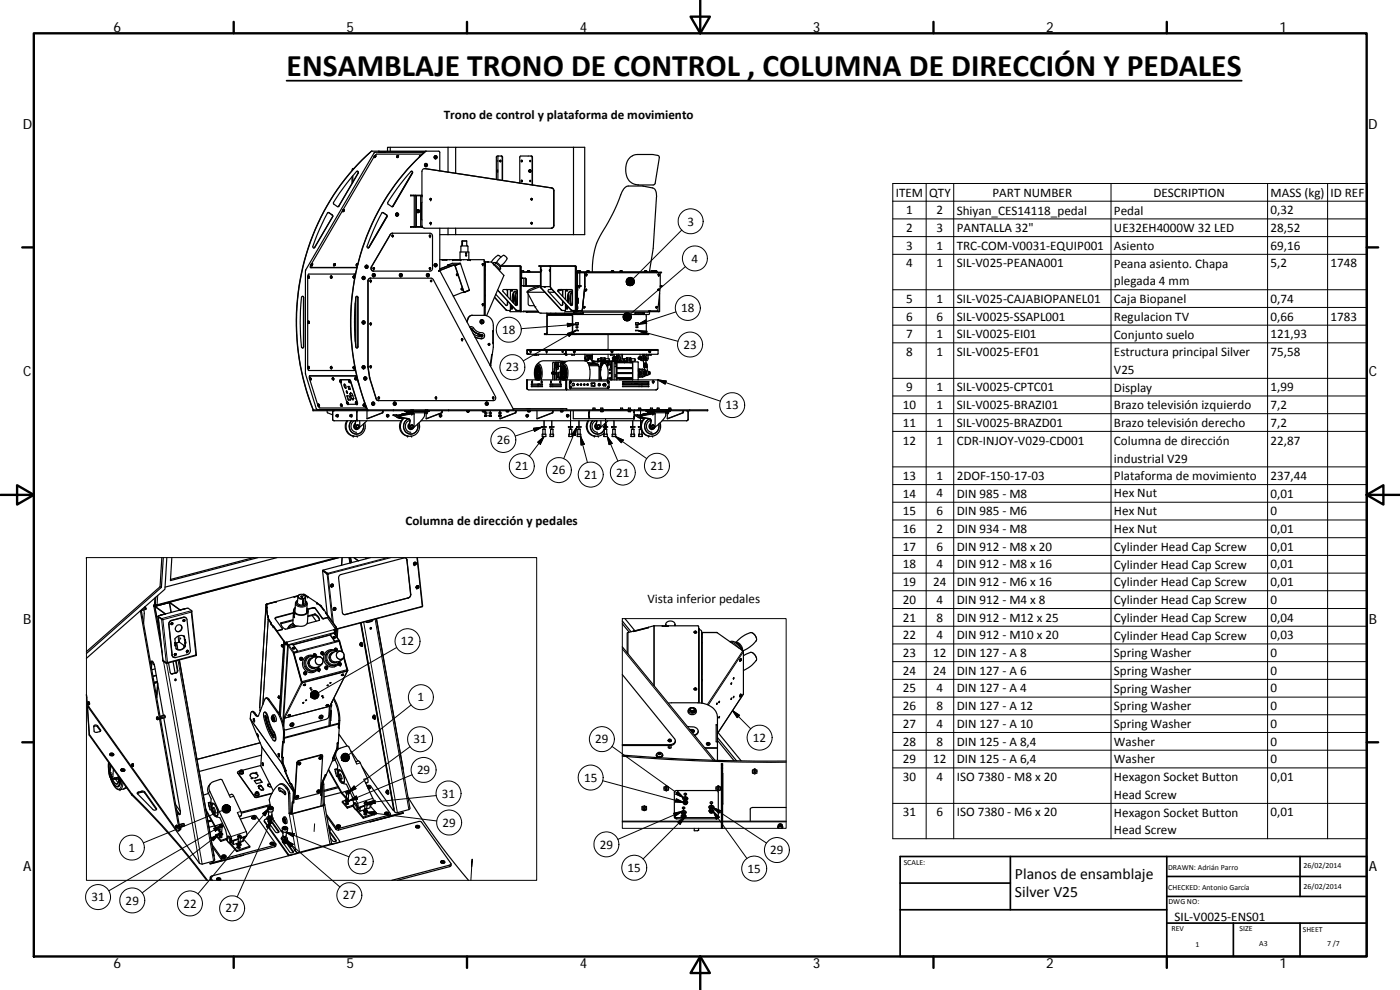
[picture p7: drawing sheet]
<svg xmlns="http://www.w3.org/2000/svg" width="420mm" height="297mm" viewBox="0 0 420 297" stroke-linecap="round" stroke-linejoin="round" font-family="sans-serif">
<defs><g id="words">
<text font-size="9.4" x="86" y="22.9">ENSAMBLAJE TRONO DE CONTROL , COLUMNA DE DIRECCIÓN Y PEDALES</text>
<g font-size="4.7">
<text x="304.6" y="263.9">Planos de ensamblaje</text>
<text x="304.6" y="269.3">Silver V25</text>
</g>
<g font-size="4.2">
<text x="34" y="9.6">6</text>
<text x="104" y="9.6">5</text>
<text x="174" y="9.6">4</text>
<text x="244" y="9.6">3</text>
<text x="314" y="9.6">2</text>
<text x="384" y="9.6">1</text>
<text x="6.8" y="38.7">D</text>
<text x="410.6" y="38.7">D</text>
<text x="7" y="112.9">C</text>
<text x="410.8" y="112.9">C</text>
<text x="7" y="187.1">B</text>
<text x="410.8" y="187.1">B</text>
<text x="7" y="261.3">A</text>
<text x="410.8" y="261.3">A</text>
<text x="34" y="290.4">6</text>
<text x="104" y="290.4">5</text>
<text x="174" y="290.4">4</text>
<text x="244" y="290.4">3</text>
<text x="314" y="290.4">2</text>
<text x="384" y="290.4">1</text>
</g>
<g font-size="3.9">
<text x="133.2" y="35.7">Trono de control y plataforma de movimiento</text>
<text x="268.8" y="59">ITEM</text>
<text x="278.8" y="59">QTY</text>
<text x="297.9" y="59">PART NUMBER</text>
<text x="346.2" y="59">DESCRIPTION</text>
<text x="381.3" y="59.1">MASS (kg)</text>
<text x="399.3" y="59">ID REF</text>
<text x="271.9" y="64.3">1</text>
<text x="281.1" y="64.3">2</text>
<text x="287.1" y="64.4">Shiyan_CES14118_pedal</text>
<text x="334.3" y="64.4">Pedal</text>
<text x="381.3" y="64.3">0,32</text>
<text x="206.3" y="67.7">3</text>
<text x="271.9" y="69.6">2</text>
<text x="281.1" y="69.6">3</text>
<text x="287.1" y="69.7">PANTALLA 32&quot;</text>
<text x="334.3" y="69.6">UE32EH4000W 32 LED</text>
<text x="381.3" y="69.6">28,52</text>
<text x="271.9" y="74.9">3</text>
<text x="281.1" y="74.9">1</text>
<text x="287.1" y="74.9">TRC‐COM‐V0031‐EQUIP001</text>
<text x="334.3" y="75">Asiento</text>
<text x="381.3" y="74.9">69,16</text>
<text x="207.6" y="78.8">4</text>
<text x="271.9" y="80.2">4</text>
<text x="281.1" y="80.2">1</text>
<text x="287.1" y="80.2">SIL‐V025‐PEANA001</text>
<text x="334.3" y="80.3">Peana asiento. Chapa</text>
<text x="381.3" y="80.2">5,2</text>
<text x="399.3" y="80.2">1748</text>
<text x="334.3" y="85.6">plegada 4 mm</text>
<text x="204.4" y="93.7">18</text>
<text x="271.9" y="90.8">5</text>
<text x="281.1" y="90.8">1</text>
<text x="287.1" y="90.9">SIL‐V025‐CAJABIOPANEL01</text>
<text x="334.3" y="91">Caja Biopanel</text>
<text x="381.3" y="90.9">0,74</text>
<text x="150.7" y="100.2">18</text>
<text x="271.9" y="96.2">6</text>
<text x="271.9" y="101.5">7</text>
<text x="281.1" y="96.2">6</text>
<text x="281.1" y="101.5">1</text>
<text x="287.1" y="96.2">SIL‐V0025‐SSAPL001</text>
<text x="287.1" y="101.5">SIL‐V0025‐EI01</text>
<text x="334.3" y="96.3">Regulacion TV</text>
<text x="334.3" y="101.6">Conjunto suelo</text>
<text x="381.3" y="96.2">0,66</text>
<text x="381.3" y="101.5">121,93</text>
<text x="399.3" y="96.2">1783</text>
<text x="205.1" y="104.6">23</text>
<text x="271.9" y="106.8">8</text>
<text x="281.1" y="106.8">1</text>
<text x="287.1" y="106.8">SIL‐V0025‐EF01</text>
<text x="334.3" y="106.9">Estructura principal Silver</text>
<text x="381.3" y="106.8">75,58</text>
<text x="151.8" y="111.4">23</text>
<text x="334.3" y="112.2">V25</text>
<text x="271.9" y="117.5">9</text>
<text x="281.1" y="117.4">1</text>
<text x="287.1" y="117.5">SIL‐V0025‐CPTC01</text>
<text x="334.3" y="117.5">Display</text>
<text x="381.3" y="117.5">1,99</text>
<text x="217.8" y="122.8">13</text>
<text x="270.9" y="122.7">10</text>
<text x="281.1" y="122.7">1</text>
<text x="287.1" y="122.7">SIL‐V0025‐BRAZI01</text>
<text x="334.3" y="122.8">Brazo televisión izquierdo</text>
<text x="381.3" y="122.7">7,2</text>
<text x="270.9" y="128.1">11</text>
<text x="281.1" y="128.1">1</text>
<text x="287.1" y="128.1">SIL‐V0025‐BRAZD01</text>
<text x="334.3" y="128.1">Brazo televisión derecho</text>
<text x="381.3" y="128.1">7,2</text>
<text x="149.1" y="133.3">26</text>
<text x="270.9" y="133.4">12</text>
<text x="281.1" y="133.4">1</text>
<text x="287.1" y="133.4">CDR‐INJOY‐V029‐CD001</text>
<text x="334.3" y="133.5">Columna de dirección</text>
<text x="381.3" y="133.4">22,87</text>
<text x="154.6" y="141.1">21</text>
<text x="165.7" y="142.3">26</text>
<text x="175.3" y="143.7">21</text>
<text x="184.9" y="143">21</text>
<text x="195.2" y="141">21</text>
<text x="281.1" y="144">1</text>
<text x="334.3" y="138.8">industrial V29</text>
<text x="270.9" y="144">13</text>
<text x="270.9" y="149.3">14</text>
<text x="281.1" y="149.3">4</text>
<text x="287.1" y="144">2DOF‐150‐17‐03</text>
<text x="287.1" y="149.3">DIN 985 ‐ M8</text>
<text x="334.3" y="144.1">Plataforma de movimiento</text>
<text x="334.3" y="149.3">Hex Nut</text>
<text x="381.3" y="144">237,44</text>
<text x="381.3" y="149.3">0,01</text>
<text x="270.9" y="154.6">15</text>
<text x="281.1" y="154.6">6</text>
<text x="287.1" y="154.6">DIN 985 ‐ M6</text>
<text x="334.3" y="154.6">Hex Nut</text>
<text x="381.3" y="154.6">0</text>
<text x="121.7" y="157.6">Columna de dirección y pedales</text>
<text x="270.9" y="159.9">16</text>
<text x="281.1" y="159.9">2</text>
<text x="287.1" y="159.9">DIN 934 ‐ M8</text>
<text x="334.3" y="159.9">Hex Nut</text>
<text x="381.3" y="159.9">0,01</text>
<text x="270.9" y="165.2">17</text>
<text x="281.1" y="165.2">6</text>
<text x="287.1" y="165.2">DIN 912 ‐ M8 x 20</text>
<text x="334.3" y="165.3">Cylinder Head Cap Screw</text>
<text x="381.3" y="165.2">0,01</text>
<text x="270.9" y="170.6">18</text>
<text x="281.1" y="170.5">4</text>
<text x="287.1" y="170.6">DIN 912 ‐ M8 x 16</text>
<text x="334.3" y="170.6">Cylinder Head Cap Screw</text>
<text x="381.3" y="170.6">0,01</text>
<text x="270.9" y="175.9">19</text>
<text x="280.1" y="175.9">24</text>
<text x="287.1" y="175.9">DIN 912 ‐ M6 x 16</text>
<text x="334.3" y="175.9">Cylinder Head Cap Screw</text>
<text x="381.3" y="175.9">0,01</text>
<text x="194.3" y="181">Vista inferior pedales</text>
<text x="270.9" y="181.2">20</text>
<text x="281.1" y="181.2">4</text>
<text x="287.1" y="181.2">DIN 912 ‐ M4 x 8</text>
<text x="334.3" y="181.3">Cylinder Head Cap Screw</text>
<text x="381.3" y="181.2">0</text>
<text x="270.9" y="186.5">21</text>
<text x="270.9" y="191.8">22</text>
<text x="281.1" y="186.5">8</text>
<text x="281.1" y="191.8">4</text>
<text x="287.1" y="186.5">DIN 912 ‐ M12 x 25</text>
<text x="287.1" y="191.8">DIN 912 ‐ M10 x 20</text>
<text x="334.3" y="186.6">Cylinder Head Cap Screw</text>
<text x="334.3" y="191.9">Cylinder Head Cap Screw</text>
<text x="381.3" y="186.5">0,04</text>
<text x="381.3" y="191.8">0,03</text>
<text x="120.3" y="193.6">12</text>
<text x="270.9" y="197.1">23</text>
<text x="280.1" y="197.1">12</text>
<text x="287.1" y="197.1">DIN 127 ‐ A 8</text>
<text x="334.3" y="197.2">Spring Washer</text>
<text x="381.3" y="197.1">0</text>
<text x="270.9" y="202.4">24</text>
<text x="280.1" y="202.4">24</text>
<text x="287.1" y="202.4">DIN 127 ‐ A 6</text>
<text x="334.3" y="202.5">Spring Washer</text>
<text x="381.3" y="202.4">0</text>
<text x="270.9" y="207.7">25</text>
<text x="281.1" y="207.7">4</text>
<text x="287.1" y="207.7">DIN 127 ‐ A 4</text>
<text x="334.3" y="207.8">Spring Washer</text>
<text x="381.3" y="207.7">0</text>
<text x="125.3" y="210.4">1</text>
<text x="270.9" y="213">26</text>
<text x="281.1" y="213">8</text>
<text x="287.1" y="213">DIN 127 ‐ A 12</text>
<text x="334.3" y="213.1">Spring Washer</text>
<text x="381.3" y="213">0</text>
<text x="270.9" y="218.4">27</text>
<text x="281.1" y="218.4">4</text>
<text x="287.1" y="218.4">DIN 127 ‐ A 10</text>
<text x="334.3" y="218.5">Spring Washer</text>
<text x="381.3" y="218.4">0</text>
<text x="124.1" y="223.1">31</text>
<text x="178.7" y="223">29</text>
<text x="225.9" y="222.6">12</text>
<text x="270.9" y="223.7">28</text>
<text x="281.1" y="223.7">8</text>
<text x="287.1" y="223.7">DIN 125 ‐ A 8,4</text>
<text x="334.3" y="223.8">Washer</text>
<text x="381.3" y="223.7">0</text>
<text x="125.2" y="232.2">29</text>
<text x="270.9" y="229">29</text>
<text x="280.1" y="229">12</text>
<text x="287.1" y="229">DIN 125 ‐ A 6,4</text>
<text x="334.3" y="229.1">Washer</text>
<text x="381.3" y="229">0</text>
<text x="132.6" y="239.3">31</text>
<text x="175.3" y="234.5">15</text>
<text x="270.9" y="234.3">30</text>
<text x="281.1" y="234.3">4</text>
<text x="287.1" y="234.3">ISO 7380 ‐ M8 x 20</text>
<text x="334.3" y="234.4">Hexagon Socket Button</text>
<text x="334.3" y="239.7">Head Screw</text>
<text x="381.3" y="234.3">0,01</text>
<text x="270.9" y="244.9">31</text>
<text x="281.1" y="244.9">6</text>
<text x="287.1" y="244.9">ISO 7380 ‐ M6 x 20</text>
<text x="334.3" y="245">Hexagon Socket Button</text>
<text x="381.3" y="244.9">0,01</text>
<text x="132.8" y="248.1">29</text>
<text x="334.3" y="250.3">Head Screw</text>
<text x="38.6" y="255.6">1</text>
<text x="180" y="254.6">29</text>
<text x="231.1" y="256.3">29</text>
<text x="106.3" y="259.7">22</text>
<text x="188.4" y="261.6">15</text>
<text x="224.4" y="261.9">15</text>
<text x="102.9" y="269.8">27</text>
<text x="27.4" y="270.4">31</text>
<text x="37.7" y="271.4">29</text>
<text x="55" y="272.3">22</text>
<text x="67.7" y="273.8">27</text>
<text x="352.5" y="276.2">SIL‐V0025‐ENS01</text>
</g>
<g font-size="2.4">
<text x="271.2" y="259.7">SCALE:</text>
<text x="350.6" y="260.9">DRAWN: Adrián Parro</text>
<text x="391.2" y="260.6">26/02/2014</text>
<text x="350.6" y="267">CHECKED: Antonio García</text>
<text x="391.2" y="266.6">26/02/2014</text>
<text x="350.7" y="271.4">DWG NO:</text>
<text x="351.6" y="279.3">REV</text>
<text x="372" y="279.4">SIZE</text>
<text x="391" y="279.6">SHEET</text>
<text x="358.7" y="284.1">1</text>
<text x="377.9" y="283.8">A3</text>
<text x="398.3" y="283.8">7 /7</text>
</g>
</g></defs>
<g fill="none" stroke="#000" stroke-width=".3">
<path d="M267.9 55.1h142.5v196.6h-142.5zM277.9 55.1v196.6M286.2 55.1v196.6M333.4 55.1v196.6M380.4 55.1v196.6M398.4 55.1v196.6M204.6 69l-14.5 14.6M205.7 80l-16.5 14.2M267.9 60.4h142.5M267.9 65.7h142.5M267.9 71h142.5M267.9 76.3h142.5"/>
<path d="M170.3 97l2.5 .3-2.5 .7zM172.7 99.2l-15.7 9.1M172.8 97.3l-16.4 1.3M173.2 98.3v.8M191.5 97.3l2.3-1.2 .3 .9zM191.6 99.2l11.9 3.2M191.6 99.2l2.6 .2-.3 1zM202.9 93.6l-11.4 3.7M267.9 86.9h142.5M267.9 92.2h142.5M267.9 97.6h142.5M170.3 100.1l2.4-.9-1.9 1.7z"/>
<path d="M182.5 100.4v4.5M182.5 105.1h.1M182.5 106.3v1.3M197.4 114l18.8 6.4M197.4 114l2.5 .3-.3 1zM267.9 102.9h142.5M267.9 113.5h142.5M267.9 118.8h142.5M145.8 123.2v.7M145.8 124v.6M147.1 123.2v.7M147.1 124v.6"/>
<path d="M150 123.2v.7M150 124v.6M160.1 128.5l2.5-.3-2.2 1.2zM161.4 132.7l1.9-1.7-1.1 2.3zM162.6 128.2l-8 2.6M163.3 128.2v.6M163.3 131l-4.5 5.8M163.3 126.2v1.8M165.6 126.2v1.8M165.6 128.2v.6M171.2 123.2v4.8M171.2 128.2v.6"/>
<path d="M173.1 128.2l-3.9 9.4M173.1 128.2l-.5 2.5-.9-.4zM173.7 128.2v.6M173.8 126.2l-.1 1.8M174.2 131l2.1 7.8M174.2 131l1.2 2.3-1 .2zM181.7 125.6v2.4M181.7 128.2v.6M182.3 130.9l3.1 7.4M182.3 130.9l1.4 2.1-.9 .4zM184.3 126.2v1.8M184.3 128.2v.6"/>
<path d="M184.7 131l2.4 1-.6 .8zM184.7 131l9.4 6.6M189.9 126.2v1.8M189.9 128.2v.6M192.2 123.2v1.3M192.2 125.4v2.6M192.2 128.2v.6M267.9 124.1h142.5M267.9 129.4h142.5M267.9 140.1h142.5M267.9 145.4h142.5M267.9 150.7h142.5"/>
<path d="M267.9 156h142.5M25.9 167.3h135.2v96.8h-135.2zM90.5 179l.1 .2M91 178.3l.1 .1M91.1 178.4h.1M91.1 179.9l.1 .1M91.3 178.4h.1M91.4 178.4h-.1M98.2 172.3l1.5 14.2M99.9 175.4a.37 .37 0 0 0-.5 .1 .37 .37 0 0 0 .1 .5M100.9 167.3l-53.8 14.1 .2-2.7M102.6 167.3l-.1 2.3"/>
<path d="M102.7 167.3l-.1 2.3M104.9 167.3l.3 1.6M105.2 167.3l.3 1.5M109.7 167.3l.1 .4M109.9 167.3v.4M116.3 167.3l-18 4.7M117.3 167.3l-18.9 5 1.6 14.6M122.1 168h.1M122.5 179.4h.1M123.2 178.4h.1M124.8 168.8a.39 .39 0 0 0-.5 .1 .39 .39 0 0 0 0 .5M125.1 167.3l1.6 14.6-25.7 6.8"/>
<path d="M125.5 175.9a.39 .39 0 0 0-.4 .1 .39 .39 0 0 0 0 .5M267.9 161.3h142.5M267.9 166.6h142.5M267.9 172h142.5M267.9 177.2h142.5M42.4 183.2h-.2M45.6 198.8l-.3 .1M46.4 181.8l-.2 .1 2.4 13.8M46.5 182l1.7 9.5M46.6 181.9h.1M46.6 181.9v.1M46.8 181.8h.1"/>
<path d="M47.5 184.9v.1M47.5 185.1h.1M47.5 185.1l1.4 13.2M48.2 184.6h.1M48.5 185.8l1.5 13M48.5 185.8l.3 .1M48.8 181.2v.1M48.9 185.9l8.5-2.2 1.4 12.8-8.5 2.3zM49.1 198.4l10.7 60.6M49.5 184.2h.1M49.6 184.1l-.1 .1M50 199l10.7 60.3"/>
<path d="M50.3 180.9h.1M50.4 180.8h.1M50.6 187.3l.1 .1M50.7 180.8l.6 3M50.9 180.8l.5 2.9M51.3 180.6h.1M51.4 186.1l.1 .1M51.6 196.6h.1M52.9 192.9l.4 2M53.1 192.9l.3 2M53.4 198.1l10.7 60.3M53.5 190.9l.1 1.8"/>
<path d="M53.7 190.8l.2 1.9M54 183v.1M54.2 183h.1M54.5 188v.4M55 185.2l.1 .1M55.1 193.6l.1 .8M55.4 193.8v.3M55.4 182.6l.1 .1M57.5 183.2l-9 2.4M57.5 183.5h-.1M58.9 196.5h-.1M80 181.4h.1"/>
<path d="M80 181.4l-2.1 30.9M80 181.2l.1 .1M80.1 181.3h.1M80.6 185.8h.1M80.6 185.8l-1.7 25.6M82.8 185.2v.2M84.4 186.9l-.1 .2M84.5 193.7v.3zM84.6 193.5l.1 .6M84.6 188.8v.1M85.2 192.3h-.1M85.3 192.6h-.1"/>
<path d="M85.4 192.6v.2M85.8 193.2l-.3 .1-1.3 21.6M85.8 192.7v.3M86.5 193.8l1.6 2.2M86.7 193.6l1.5 2.1M87.9 194.4l.3 .2 .2-.1M88.1 194.2l.2 .2zM88.7 180.9a1.93 1.93 0 0 0 1.7 1.3 1.93 1.93 0 0 0 1.8-1.1M88.9 195.5v.1M89.3 180.7a1.3 1.3 0 0 0 1.1 .8 1.3 1.3 0 0 0 1.3-.7M89.3 180.4a.91 .91 0 0 0 0 1 .91 .91 0 0 0 1 .4 1.02 1.02 0 0 0 1.1-.2 1.02 1.02 0 0 0 .3-1.1M89.3 180.2a.9 .9 0 0 0-.3 1 .9 .9 0 0 0 .9 .6 1.38 1.38 0 0 0 2-1.1l-.2-.4"/>
<path d="M90.3 197.3a.39 .39 0 0 0-.2 .5 .39 .39 0 0 0 .5 .2M90.8 180.7l.4 .4M92.4 199.1l.3 .8M92.6 197a2.32 2.32 0 0 0-1.3 2.9 2.32 2.32 0 0 0 2.9 1.4M93 198.2a1.39 1.39 0 0 0 .7 2M94 182.3v.1M94.4 196.2l-.2 .2v.4M94.4 197.1a2.01 2.01 0 0 0-2.5 1.2 2.01 2.01 0 0 0 1 2.5 2.01 2.01 0 0 0 2.6-.7M94.5 184.2v.3M94.6 184.2l-.1 .3M94.6 182.5v.1M94.6 196.9l-.1 .1"/>
<path d="M95.9 186.1h.1M96.2 181.7h.1M96.2 197.2a1.21 1.21 0 0 0-1.5 .6 1.21 1.21 0 0 0 .5 1.6 1.21 1.21 0 0 0 1.6-.5M96.3 181.7h-.2M96.3 181.7h-.1M96.6 195.6a.39 .39 0 0 0-.2 .5 .39 .39 0 0 0 .5 .3M96.8 185.5v.1M97 185.6v.1M97.8 200a.38 .38 0 0 0-.2 .4 .38 .38 0 0 0 .5 .3M98.7 197.4l.3 .8M98.9 195.3a2.32 2.32 0 0 0-1.2 3 2.32 2.32 0 0 0 2.8 1.4M99.2 190.5l-11.2 3"/>
<path d="M99.2 190.6v.1M99.3 196.5a1.35 1.35 0 0 0 .8 2M100 191.2l.2 .2 .4-.1M100.2 191.1l.2 .1zM100.2 190l1.5 2.2M100.2 188.9l-14.1 3.8M100.3 192.2h.1M100.4 190.1v-.3l-14.1 3.7-1.4 23.2M100.5 188.9v.2M100.6 182.4a.38 .38 0 0 0-.4 .1 .38 .38 0 0 0 0 .5M100.6 192.4l-11.4 3.1M100.7 194.6l-.1 .5"/>
<path d="M100.7 189.3l-.3 .2M100.7 195.5a2.01 2.01 0 0 0-2.4 1.1 2.01 2.01 0 0 0 .9 2.6 2.01 2.01 0 0 0 2.6-.8M100.9 188.2h-.1M101 195.3h-.1M101 192.3v.1M101 188.5h-.1M101.3 188.7l-.2 2.5M101.4 188.7l-.2 2.6M101.7 199.1l.1 .4 .3 .1M101.8 192.3h.1M101.8 192.4l-13.6 3.6M101.9 198.9h-.1"/>
<path d="M102.5 195.5a1.21 1.21 0 0 0-1.5 .6 1.21 1.21 0 0 0 .6 1.6 1.21 1.21 0 0 0 1.6-.5M103.6 184.4h.1M108 193.2l.2 .5zM108.2 192.9l.4 .4-.1 .6M108.4 186.9l10 56.6M109.1 186.7l10.2 57.1M110.2 186.7l.2 .1M111.4 186.4l.1 .1M112.6 185.8l10.1 57.1M119.1 194.3l-23.6 13.5M186.8 194.7l27.2 33.4M186.8 185.6h49.1v62.9h-49.1z"/>
<path d="M188.5 189.8v6.4M196.2 187.8v17.9M196.4 187.8v18M208.4 189.6a.35 .35 0 0 0 .3 .3 .35 .35 0 0 0 .3-.3M209.9 188.9v22M210.6 191.2h.2M210.6 192.8h.2M210.6 190.2h.2M210.8 189.8h4.4M219.3 192.7a2.92 2.92 0 0 1 2.4 1.7M220.7 192.8a3.3 3.3 0 0 1 1.9 2.3M220.9 192.7a2.29 2.29 0 0 1 1.9 2.5"/>
<path d="M222.3 197.7l-.2 .6M222.9 195.3l-10.6 16.1M223.1 195.5l-10.5 16M225.2 195.7a2.07 2.07 0 0 1 1.7 2.5M225.2 189.8a2.08 2.08 0 0 1 1.7 2.5M267.9 182.6h142.5M267.9 187.9h142.5M267.9 193.2h142.5M267.9 198.5h142.5M26.3 212.3l-.1 .3M26.4 210.9l.1 .4zM26.5 210.7l.2 .7"/>
<path d="M29.3 217.8v.3M30.2 219v.3M47 215.4l.1 .4zM47.1 207.7l-.3 .1M47.1 215.2l.2 .7M47.1 207.3l-.4 .1M47.3 205l-.3 4.4M51.6 202.1l.1 .1M52.8 201.8l.1 .1M53.2 201.1l.1 .1M75.1 215.6l9.5 13.4 .2-.1M75.9 213.4l-.2 .1"/>
<path d="M76.5 213.9l-.3 .1M76.9 214.4l-.3 .1M79.9 215l-.4 .1M80.4 215.2h-.1M80.7 209.8l-.3 .1M82.2 216.2l-.1 .1M82.3 219.7h-.2M83.5 213.7l-.3 .1M83.5 209.1l.1 .3zM83.6 208.9l.1 .6M87.1 214.5l-.5 .2M88.1 217.2a.58 .58 0 0 0-.6 0 .58 .58 0 0 0-.3 .6"/>
<path d="M90.5 204.7l-5.3 10.6M90.6 204.5h-.1M90.7 204.8l-5.3 10.7M91.5 201.6a.38 .38 0 0 0-.2 .5 .38 .38 0 0 0 .4 .3M91.7 205.4l-.6 .2M95.3 200.8l.1 .4 .4 .1M95.6 200.6h-.1M96.8 214.9a.54 .54 0 0 0-.6 0 .54 .54 0 0 0-.2 .6M98.2 211.7h.2zM98.5 211.5l-.6 .2M98.9 211.9l-13.7 3.5M99 211.8l-.3 6"/>
<path d="M99.3 216.1h-.1M99.4 213.2h-.1M99.5 213.5h-.2M99.6 210.7h.1M102 216.2h-.3M102.8 202.6h.2zM103 202.4l-.5 .2M104.1 200.9l-13.5 3.6M104.3 201.1l-5.4 10.8M111.9 215l.2 .5zM112.1 214.7l.3 .6v.4M123.4 211.5l-18.8 15"/>
<path d="M207.7 213.6v.1M207.7 218.9v.4M208 213.7v.1M208.4 206.7a.36 .36 0 0 0 .3 .2 .36 .36 0 0 0 .3-.2M208.5 213.5v.1M210.6 203.9h.1M219.8 213.2l2.2 1.4-.8 .7zM219.8 213.2l5.5 5.5M222.3 208.3l-.2 .7M223.1 208.2l-7.8 11.8M267.9 203.8h142.5M267.9 209.2h142.5"/>
<path d="M267.9 214.5h142.5M267.9 219.8h142.5M26.8 220.3v.3M26.8 220.4v.3M32.6 228.8l-.1 1.5 .3 1.8M32.9 229.2l-.2 1.2 .1 1.6M33.1 233.2l.3 .9a3.4 3.4 0 0 0 2.3 2.6 2.1 2.1 0 0 0 .8-2.4M33.2 229.6l-.2 .7v1.2M33.2 233.3l.1 .4a2.49 2.49 0 0 0 2 2.2 2.5 2.5 0 0 0 .5-2.6M33.3 229.7l-.2 1.4M33.7 233.6l.2 .4a1.7 1.7 0 0 0 1.2 1.2M34.7 233.8l.8 1"/>
<path d="M35.3 233.7l.3 .4M35.4 233.6l.2 .2M35.6 233.2a1.95 1.95 0 0 1-.6 2.1 2.61 2.61 0 0 1-1.5-1.9M35.6 233.5l-.2 .2M36 233.5a2.48 2.48 0 0 1-.6 2.5M36.9 234.8a2.07 2.07 0 0 1-.9 2.1M39.5 238.1v.3M39.5 229.4l.2 .3zM39.5 238.2v.3M39.7 229.2l.2 .7M41.5 237.7v.3M42.6 237.4v.3"/>
<path d="M43.4 237.6v.3M63 237.4l-.5 .6M70.1 238.9l-1 .3M71.3 231.9v.1M72 231.3a.54 .54 0 0 0 .5 .4 .54 .54 0 0 0 .5-.3M72.1 231.2a.38 .38 0 0 1 .5-.2 .38 .38 0 0 1 .2 .6l-.7-.1zM76.4 239v.1M76.6 237.9a.55 .55 0 0 0 .5 .4 .55 .55 0 0 0 .5-.3M77.1 239.2v.1M78.1 222.8l-19 5M78.6 224.2l9.5 13.3 .2-.1M82.2 221.2l-.2 .1"/>
<path d="M84.3 237.3l-.4 .1M84.8 228.8l-.2 .1M84.9 228.4h.1M84.9 229l.1 .1M85.4 220.5l-.3 .1M85.7 238.3l-.2 .1M86.2 236.4l-.3 .1M86.6 236.9h-.4M87 238.1l-.4 .1M88.3 237.3l-.3 .1M88.4 239.4l.1 .1M89.1 228.8l.1 .1"/>
<path d="M89.5 238.9a.4 .4 0 0 0-.4 0 .4 .4 0 0 0-.2 .4M89.7 228.2v.1M90.2 228.9a.41 .41 0 0 0-.5 0 .41 .41 0 0 0-.2 .4M95.9 237.2a.4 .4 0 0 0-.5 0 .4 .4 0 0 0-.1 .4M96.3 226.5v.1M96.5 227.2a.4 .4 0 0 0-.4 0 .4 .4 0 0 0-.2 .4M96.5 235l.3 .1M96.8 235.1l-.3 .1M97.2 235.4l-.4 .1M100.7 231.5l.1 .4M100.9 230.8h.2M101 227.4l-.4 .6"/>
<path d="M101.1 224.5v.1M101.1 224.6h.3M101.3 231.4a.59 .59 0 0 1 .5-.5 .59 .59 0 0 1 .6 .4l.8 1.5a2.33 2.33 0 0 1-.2 2.3M101.4 224.4l-.3 .1M101.8 232.6a.58 .58 0 0 1 .3 1zM101.8 231.1a2.98 2.98 0 0 0 .8 3.6l.5 .2M102 232.3l.5 .4v1M102.4 231.4a.54 .54 0 0 0-.7 0 .54 .54 0 0 0-.1 .7l.1 .6a1.9 1.9 0 0 0 1.5 1.9l.2-.3M103.8 237.8a.6 .6 0 0 0 .5 .4 .6 .6 0 0 0 .6-.3M104.3 239.6l-.1 .6M106.3 235.8l.6 .8-2.3 1.1zM108.1 228.9l-1 .3"/>
<path d="M110.2 233.5l-1 .3M110.4 234.7l-.7 .2M111.9 239.5l-4.6 1.5M115.9 237.5l.2 .5zM116.1 237.2l.3 .6v.4M120.9 230.4v.1M123.1 224l-18.5 13.7M123.7 232.5l-18.9 7.8M130.9 238.7l-20.8 2.2M180.9 234.3l24.4 6.5M183.7 223.9l21.4 15.4M197.1 226.4a.9 .9 0 0 0 .8 .6 .9 .9 0 0 0 .9-.6"/>
<path d="M200.5 222.1a.48 .48 0 0 0 .5 .4 .48 .48 0 0 0 .5-.4M201 223.4v.3M203 239.7l2.3 1.1-2.6-.2zM203.4 237.5l1.7 1.8-2.3-1zM205.7 238.3v.8M205.7 239.4v.8M211.4 224.3h3.9M211.6 224.5h3.7M216.5 230.5h.4M216.5 229.5h.4M267.9 225.1h142.5M267.9 230.4h142.5"/>
<path d="M47 242.6l-.1 .3M52.8 247.9v.3zM52.9 247.7l.2 .7M53.8 244.1l-.3 .1M53.9 248.1l-.3 .1M54 248.2l-.1 .6M62.7 241.5l.1 .5M62.9 240.8l.3 .1M63.3 241.4a.6 .6 0 0 1 .5-.5 .6 .6 0 0 1 .6 .4l.5 .8a2.86 2.86 0 0 1 .1 3M63.4 251.4l2.3-1.1-1.7 1.9zM63.8 242.6a.57 .57 0 0 1 .5 .4 .57 .57 0 0 1-.1 .6zM63.8 241.1a2.93 2.93 0 0 0 .8 3.7l.5 .1"/>
<path d="M64 242.3l.5 .6v.8M64.1 248.5l2.5-.8-1.9 1.7zM64.2 256.7h.1M64.4 241.4a.55 .55 0 0 0-.7 0 .55 .55 0 0 0-.1 .7l.2 .9a1.48 1.48 0 0 0 1.4 1.6l.2-.3M65.7 250.3l-23 17.6M65.8 247.8l.1 .2a.61 .61 0 0 0 1-.1M66.2 251v-.3v.7M66.3 249.6l-.1 .7M66.5 257.4l-.1 .5M66.6 247.7l-33.9 19.6M66.8 243.2l-23.8 9.7M67.3 257.6l-.1 .5"/>
<path d="M68.2 251.1v-.2a1.02 1.02 0 0 1 1.1 1.3l.1 .2M68.2 251.3a.97 .97 0 0 1 .5 1.5l-.5-.6zM68.4 251a1.38 1.38 0 0 1 .6 1.9M71.3 250.9a.58 .58 0 0 0 .5 .4 .58 .58 0 0 0 .6-.3M71.5 251.6l-2.1 .7M71.7 253.8l-.1 .7M71.8 252.7l-.1 .7M72.3 243.5l-1.1 .3M72.4 244.7l-.7 .2M73.7 251.1l-.2 .3M73.9 249.5l-4.6 1.5M74 250.8l-1.9 .6"/>
<path d="M78.8 244.1l2-1.6-1.2 2.3zM79.4 246.3v.3M80.4 242.4a.88 .88 0 0 0 .8 .6 .88 .88 0 0 0 .8-.5M80.6 242.1a.67 .67 0 0 1 .8-.2 .67 .67 0 0 1 .4 .7 .67 .67 0 0 1-.8 .2 .67 .67 0 0 1-.4-.7zM80.8 242.5l-21.4 25.7M81 246.2v.2M81 244.9v.9v-.3M81.4 246l-.5 2.5-.9-.4zM81.4 246l-10.2 23.1M81.4 246.3v.3M82.5 253.6l-.1 .5M83.7 249.4l-.1 .3"/>
<path d="M84.7 248.5a.88 .88 0 0 0 .8 .5 .88 .88 0 0 0 .8-.4M84.8 248.3a.68 .68 0 0 1 .9-.3 .68 .68 0 0 1 .4 .7 .74 .74 0 0 1-.7 .2 .74 .74 0 0 1-.6-.6zM85.3 252.3v.1M85.3 252.3v.2M85.4 251l-.1 .9v-.3M85.6 246.3h-.1M85.7 246.9h-.1M85.7 246.5l-.1 .1M85.8 252.1l16.2 14M85.8 252.1l2.2 1.2-.7 .8zM85.8 252.3v.3M85.8 249.7l19 7.4"/>
<path d="M85.8 249.7l2.5 .4-.3 1zM86.5 256.3v.3M86.8 244l2 11.5M87.3 256.5v.1M87.7 244.1l.2 .1 2 11.5M88 255.4v.3M89.2 256v.1M94.4 247.2l-.1 2.3M96.8 241.7h.2l2 11.6M97 241.3v.3M98.6 247.8l.3 .3-.2 .4M99 248.3l-.3 .3"/>
<path d="M99.6 253.2v.1M99.7 253.3h.1M100.8 252v.3M100.8 248.3v.5M101.6 252.8h.1M101.6 248.6v.4M104.2 240.7l-.1 .6M104.8 240.3l2.1-1.5 .4 1zM106.2 241.1v-.2a.99 .99 0 0 1 1.1 1.2v.3M106.2 241.3a.94 .94 0 0 1 .5 1.5l-.5-.6zM106.4 241l.6 .7 .2 .9-.2 .3M109.3 240.9a.56 .56 0 0 0 .5 .4 .56 .56 0 0 0 .6-.3"/>
<path d="M109.5 241.6l-2.1 .7M109.7 244.2v-.3l-.1 .6M109.7 242.7v.7M110 243.7l21.1 2.6M110 243.7l2.5-.2-.1 1zM110.1 240.9l2.4-.8 .1 1zM111.6 241.1l-.1 .3M112 240.8l-1.9 .6M116.8 244.6v.4M118.2 242.5h-.1M135 259.5v.5M186.8 246.6h29.7"/>
<path d="M202.2 244l2.5-.5-2.1 1.4zM203.1 245.3v.4M203.4 246.6l2.1-1.4-1.4 2.1zM204.7 243.5l-19.3 8.4M205.1 242.5v.7M205.1 243.6v.7M205.5 245.2l-12.5 12.5M209.6 248.5v.7M213.5 240.9v.7M213.5 242v.7M213.9 242.3l.8 .8M213.9 242.3l2.3 .9-.5 .9"/>
<path d="M213.9 242.3l16.1 10.7M214.1 243.6l1 2.2 .8-.6-1.5-1.4M214.2 243.7l10 13.9M214.9 245.3v.4M216.9 246.6h19M233.6 247.6a.63 .63 0 0 0 .6 .5 .63 .63 0 0 0 .6-.5M267.9 241h142.5M63.2 263.4v.4M141.6 260.1l.1-2.3-.4 6.3"/>
<circle cx="207.3" cy="66.4" r="3.8"/>
<circle cx="208.5" cy="77.5" r="3.7"/>
<circle cx="152.7" cy="98.9" r="3.8"/>
<circle cx="206.4" cy="92.4" r="3.8"/>
<circle cx="153.8" cy="110.2" r="3.7"/>
<circle cx="207.1" cy="103.4" r="3.8"/>
<circle cx="151.1" cy="132" r="3.7"/>
<circle cx="156.6" cy="139.8" r="3.8"/>
<circle cx="197.2" cy="139.8" r="3.7"/>
<circle cx="219.7" cy="121.6" r="3.8"/>
<circle cx="167.7" cy="141" r="3.7"/>
<circle cx="177.3" cy="142.4" r="3.8"/>
<circle cx="186.9" cy="141.8" r="3.7"/>
<circle cx="99.7" cy="175.7" r=".18"/>
<circle cx="124.6" cy="169.2" r=".18"/>
<circle cx="125.4" cy="176.2" r=".18"/>
<circle cx="90.5" cy="197.6" r=".19"/>
<circle cx="94.5" cy="196.6" r=".19"/>
<circle cx="95.8" cy="198.3" r="1.16"/>
<circle cx="96.8" cy="196" r=".19"/>
<circle cx="100.5" cy="182.7" r=".18"/>
<circle cx="100.9" cy="194.9" r=".18"/>
<circle cx="102.1" cy="199.2" r=".19"/>
<circle cx="102.1" cy="196.7" r="1.17"/>
<circle cx="122.3" cy="192.4" r="3.7"/>
<circle cx="208.7" cy="189.5" r=".16"/>
<circle cx="222.4" cy="198" r=".14"/>
<circle cx="86.9" cy="214.8" r=".12"/>
<circle cx="87.8" cy="217.6" r=".25"/>
<circle cx="91.5" cy="205.6" r=".12"/>
<circle cx="91.7" cy="202" r=".18"/>
<circle cx="95.7" cy="200.9" r=".19"/>
<circle cx="96.5" cy="215.3" r=".24"/>
<circle cx="98" cy="200.3" r=".18"/>
<circle cx="126.3" cy="209.2" r="3.7"/>
<circle cx="208.7" cy="206.6" r=".16"/>
<circle cx="222.4" cy="208.7" r=".14"/>
<circle cx="77.2" cy="237.9" r=".37"/>
<circle cx="89.3" cy="239.2" r=".16"/>
<circle cx="90" cy="229.2" r=".17"/>
<circle cx="95.7" cy="237.5" r=".16"/>
<circle cx="96.3" cy="227.5" r=".16"/>
<circle cx="104.4" cy="237.6" r=".23"/>
<circle cx="126.1" cy="221.8" r="3.8"/>
<circle cx="127.1" cy="231" r="3.7"/>
<circle cx="134.6" cy="238.1" r="3.8"/>
<circle cx="177.3" cy="233.3" r="3.7"/>
<circle cx="180.6" cy="221.8" r="3.8"/>
<circle cx="197.9" cy="226.2" r=".39"/>
<circle cx="201" cy="222" r=".21"/>
<circle cx="228" cy="221.3" r="3.8"/>
<circle cx="39.6" cy="254.3" r="3.8"/>
<circle cx="66.4" cy="247.6" r=".22"/>
<circle cx="71.9" cy="250.8" r=".22"/>
<circle cx="108.3" cy="258.4" r="3.7"/>
<circle cx="109.9" cy="240.8" r=".22"/>
<circle cx="134.8" cy="246.8" r="3.8"/>
<circle cx="182" cy="253.3" r="3.8"/>
<circle cx="233.2" cy="255" r="3.7"/>
<circle cx="234.1" cy="247.6" r=".47"/>
<circle cx="29.4" cy="269.2" r="3.8"/>
<circle cx="39.7" cy="270.2" r="3.8"/>
<circle cx="57" cy="271.1" r="3.8"/>
<circle cx="69.7" cy="272.5" r="3.7"/>
<circle cx="104.8" cy="268.6" r="3.8"/>
<circle cx="190.3" cy="260.4" r="3.7"/>
<circle cx="226.4" cy="260.6" r="3.7"/>
</g>
<g fill="none" stroke="#000" stroke-width=".36">
<path d="M105.7 53v2M105.9 52.7v1.9M105.9 50.8l.3-.2h-.4l-.1 .6M107 51.5a.36 .36 0 0 1 .5-.1 .36 .36 0 0 1 0 .5l-5.9 10.1h-.4l-1.2-1a47.4 47.4 0 0 1 7-9.5zM107.2 51.4l.2 .1 .1 .4M111.6 45.4a68.6 68.6 0 0 0-21.8 62.3 74.3 74.3 0 0 0 4.2 15.3M112.3 47l-9.3 15.9M112.3 46.8l.1 .1M112.3 47.2l.4-.2zM112.4 46.7v.1M112.4 46.7l-.1 .2zM112.7 46.7h.1"/>
<path d="M112.7 46.7l-.4 .1v.4M112.7 46.7v.3M112.7 46.7l-.3 .5M112.7 46.7l-.1 .3M113.7 45.4v.2h13.8M113.9 45.7h-.2M115.4 45.7h.1M115.5 45.6l.2 .1M117.1 44.2h-.8v1.2M119.1 46.8l.1 .1M119.2 46.7l.1 .1M119.2 46.7l-.1 .2z"/>
<path d="M119.4 47v.2h-.3M119.4 47l-.3 .2M119.5 46.7l-.3 .1-.1 .4M119.5 46.7v.3M119.5 46.7h.1M119.5 47h.1M119.5 46.7l-.3 .5M123.3 51.5a.35 .35 0 0 1 .5 0 .35 .35 0 0 1 0 .4l-5.8 10-.5 .1-1.2-1a49.4 49.4 0 0 1 7-9.5zM123.5 51.4l.2 .1v.4l-6 10.1M123.8 51.7l-6 10.3M124.3 58.7v9.3M124.8 58.7v9.3"/>
<path d="M125 58.7v9.3M125.9 46.8l.1 .1M126 46.7l.1 .1M126 46.7l-.1 .2zM126.2 58.7v9.3M126.3 46.7h-.3l-.2 .4M126.6 58.6h-3.4v.1h3.4M126.7 46.3h.1M126.7 46.3l-13.7-.1-.5 .5M127.4 50.6h.2M127.4 45.7l-15 .1-20.7 35.3M127.8 49.4l.3 .2z"/>
<path d="M127.8 50h.1M127.9 50h.1M127.9 49.1h.1M127.9 49.1a.42 .42 0 0 0-.4 .4 .42 .42 0 0 0 .4 .5M127.9 49a.49 .49 0 0 0-.5 .5 .49 .49 0 0 0 .4 .5M127.9 49.1l.4 .4-.4 .5M127.9 49.4h.1M128.1 49.4l-.1 .2M128.1 49.6l-.2 .1M129.1 59.8h.1M129.1 59.7h.1M129.1 59.7l.1 .1z"/>
<path d="M129.1 59.7v.1M129.2 59.7h-.1M129.2 59.5h.1M129.2 59.5l.2 .3-.2 .2M129.2 59.5l.2 .2-.2 .3M129.2 59.5l-.2 .3 .2 .2M129.3 59.5v.1M129.3 59.6l.1 .2-.2 .2M130.7 47.1l.1-.1 .2 .3h-.2zM130.8 47.6h.1M130.8 46.8h.1M130.8 46.8a.42 .42 0 0 0-.4 .4 .42 .42 0 0 0 .4 .4"/>
<path d="M130.8 46.7a.48 .48 0 0 0-.5 .5 .48 .48 0 0 0 .5 .4M130.8 46.8l.4 .4-.4 .4M130.8 47l.1 .1M131 47.3h-.2M131 47.1l-.1 .2M132 51.3v-5.6l-.2-.3h-20.2a68.7 68.7 0 0 0-21.1 66.3l1.5 5.7 2 5.6M134.5 44.2h-17.4v1.2M134.5 44.2h2.2M134.5 44.2v7.4M149.1 51.4h.1M149.1 51.2h.1M149.1 51.2l.3 .2z"/>
<path d="M149.2 51.2v.2M149.2 51.4h.1M149.3 51.2h-.1M149.4 51a.31 .31 0 0 0-.4 .3 .31 .31 0 0 0 .4 .3M149.4 46.8h-.3l-.1 .4v6.6M149.4 46.8h1.1l.3 .2v7.1M149.4 48.2v.2M149.4 46.8v7.1M150.2 48.1v.4M150.3 48.2l-.2 .2h.2M150.3 48.2v.2M150.4 46.8l.3 .4v6.9"/>
<path d="M156.6 54.1v.4M156.6 48.1v.4M156.7 54.2v.3v-.2M156.7 48.2v.3v-.3M158.7 51.4h.1M158.7 51.2h.1M158.7 51.2l.3 .2zM158.8 51.2v.2M158.8 51.4h.1M158.9 51.2h-.1M159.1 50.9h.1M159.1 50.9l-.2 .1"/>
<path d="M159.1 50.9v.1M159.1 50.9a.34 .34 0 0 1 .3 .5 .34 .34 0 0 1-.5 .2M159.1 50.9a.37 .37 0 0 1 .3 .4 .37 .37 0 0 1-.3 .4M159.2 54.1v.4M159.2 48.1v.4M159.4 46.8l.3 .4v8.3M159.4 46.8l.4 .4v8.3M159.4 46.8h-3.1l-.3 .2v7.9M159.4 59.8h.1M159.4 59.7h.1M159.4 59.7l.1 .1zM159.4 59.7v.1"/>
<path d="M159.5 59.7h-.1M159.5 59.5l-.2 .3 .2 .2M159.5 59.5h.1M159.5 60h.1M159.5 59.5l.2 .2-.2 .3M159.5 59.6l.2 .2-.2 .2M159.5 59.5l.3 .3-.3 .2M165.5 56.4l.5 .3 .1 .5v10.4l-.1 .6-.6 .3 .7-.3 .2-.6v-10.4l-.5-.8-38.3-5.8-.5 .2-.3 .4-.1 16.4 .1 .5 .5 .4h38.2M172.1 44.2h-35.4v7.8M172.1 44.2h3.4v26.2h-3.4M172.1 44.2v26.2M189 47.4l1.3-.9 1-.1h4.8l1.5 .3 .3 .4-1.4 8.2-.5 .2h-4.4a4 4 0 0 1-3.8-4.6 4.8 4.8 0 0 1 1.2-3.5z"/>
<path d="M93.3 79.5l-.1 .7h13.6l.4-.2M93.4 79.7l.4-.2-.4 .2M93.4 79.3l.1-.1zM93.4 79.3v.1M93.5 79.2v.1M93.7 79.1v.4M93.7 79.2h.1M93.7 79.2l-.3 .1v.4M93.7 79.5h.1M93.8 79.1l-.1 .4M93.8 79.2l-.4 .5M98.5 63.8l1.2 .7"/>
<path d="M99.7 64.5l.1 .5M99.7 64.5l-1.2-.7a49.8 49.8 0 0 0-4.6 10.4l.3 .2 .3-.2M99.7 64.5l.2 .5-5.7 9.4M100.2 79.3v.1M100.2 79.7h.1M100.2 79.2l.1 .1M100.2 79.2l-.1 .2zM100.5 79.1l.1 .4v-.4M100.5 79.5h.1M100.5 79.2h.1M100.5 79.2l-.4 .2 .1 .3M100.6 79.2l-.4 .5"/>
<path d="M100.6 79.5l-.5 .2M100.6 79.5l-.4 .2M101.6 61.9l-.2 .1M102.8 63.3l-9.3 15.9M102.8 63.4h.1M102.9 63.1h.1M102.9 63h.1M102.9 63l-.1 .2zM103.2 63.2h.1M103.2 63.3l-.4 .1M103.2 62.9v.3M103.2 63.2v.1"/>
<path d="M103.2 62.9l-.4 .2v.3M103.2 62.9l-.3 .5M103.3 62.9l-.2 .4M103.3 63.3l-.4 .2M106.9 79.3l.2-.1zM106.9 79.3l.1 .1M107 79.2l.1 .1M107.3 79.6l-.4 .1M107.3 79.5l-.4 .2M107.3 79.1l.1 .1M107.3 79.2h.1M107.3 79.2l-.4 .1v.4"/>
<path d="M107.3 79.4l-.1 .1M107.3 79.2l-.4 .5M110 79.9h.3v.2h-.3zM110 79.6h.1M110 79.6a.41 .41 0 0 0-.4 .4 .41 .41 0 0 0 .4 .5M110 79.6a.48 .48 0 0 0-.4 .4 .48 .48 0 0 0 .4 .5M110.1 79.6l.4 .5-.4 .4M110.1 79.9h.1M110.3 79.9l-.1 .2M110.7 74.2l-.2 .2M114.6 63.8h.4l1.1 .7 .1 .5-5.4 9.2a.35 .35 0 0 1-.5 .1 .35 .35 0 0 1-.1-.4l2-5.1zM114.8 63.8l1.3 .8v.4l-5.4 9.2"/>
<path d="M116.1 64.8l-5.5 9.6M117.8 70h11.2l.6 .2 .2 .6-.1 10.1-.7 .4h-16.8M117.8 70l-.6 .4-5.7 9.7a.83 .83 0 0 0 .7 1.2M117.8 70l-.7 .4-5.7 9.7a.83 .83 0 0 0 .8 1.2M117.8 70.6l-.2 .2 .2 .2M117.9 70.6l.2 .1-.2 .3M117.9 70.6l-.3 .2 .3 .2M117.9 70.7l.1 .1M117.9 70.7v.2zM118 70.8l-.1 .1M119.2 64.3l.1-.1 .1 .3zM119.2 63.9a.48 .48 0 0 0-.5 .4 .48 .48 0 0 0 .5 .5"/>
<path d="M119.3 64.2l.1 .1M119.4 64.3v.2M119.4 64.5h-.1M125.3 62.9a.44 .44 0 0 0-.3 .7 .44 .44 0 0 0 .7 .1 .44 .44 0 0 0-.1-.7h-.1M125.5 62.9a.44 .44 0 0 0-.4 .6 .44 .44 0 0 0 .6 .3M125.5 62.9h-.2M125.5 62.9v.1M125.5 63a.39 .39 0 0 0-.4 .4 .39 .39 0 0 0 .4 .4M125.5 63.3h.3v.2h-.3zM125.5 62.9l.2 .1M125.5 62.9h-.1M125.6 63.2l.1 .1"/>
<path d="M125.8 63.3l-.1 .2M125.8 63.5h-.2M126.6 60.7l-.1 .3v4.7l.1 .3M126.6 67.9v.1M126.6 68.2h.1M126.7 68h-3.5v.2h3.6M129 70.6l-.1 .2 .1 .2M129 70.6h.1M129 71h.1M129 70.8h.2zM129.1 70.6l-.2 .2 .2 .2M129.1 70.6l.2 .1-.2 .3"/>
<path d="M129.1 70.7v.1M129.1 67h.1M129.1 66.9h.1M129.1 66.9l.1 .1zM129.1 66.9v.1M129.1 67l.1 .1M129.2 70.8h-.1M129.2 70.8l-.1 .1M129.2 66.9h-.1M129.2 66.7l.2 .3-.2 .2M129.2 66.7l.2 .2-.2 .3M129.2 66.7a.23 .23 0 0 0-.2 .3 .23 .23 0 0 0 .2 .2"/>
<path d="M130.7 79.5l.1-.1 .2 .3h-.2zM130.8 80h.1M130.8 79.1h.1M130.8 79.1a.42 .42 0 0 0-.4 .5 .42 .42 0 0 0 .4 .4M130.8 79.1a.49 .49 0 0 0-.5 .4 .49 .49 0 0 0 .5 .5M130.8 79.1l.4 .4-.4 .5M130.8 79.4l.1 .1M131 79.5l-.1 .2M131 79.7h-.2M132 70.4h4.7M132 68.5v12.5l-.4 .2 .1 .2 .2-.2M132 77.9h.7"/>
<path d="M132.7 77.9h1.4M134.1 77.9h1.8M134.4 79.5v.1M134.4 79.6v.1M134.4 79.6h.1M134.4 79.7h.1M134.5 68.5v1.9M134.6 79.5l-.2 .2M134.8 79.6l.2 .3M134.8 79.6h.1M134.8 79.6l-2.8 1.1M134.9 79.6h1"/>
<path d="M135.9 77.9h2.4M135.9 77.9h.1M136 79.6l-3.8 1.5M136 79.6h.1M136.1 79.5l-.1 .1M136.7 68.5v1.9h35.4M136.9 79.6h-.4M136.9 79.6l-.4 .1M138.1 79.1l-1.2 .5M138.1 79l-1.4 .5h-2.3M138.1 77.9v-2.3h2.6v2.3M138.1 79.1h.1"/>
<path d="M138.1 79a5.1 5.1 0 0 0-3.7 .5M138.2 79.1h.1M138.2 79.1l2.7 7.9M138.3 77.9h2M138.3 77.9l-2.4 .1M138.3 75.6l.1-1.8h2v1.8M138.7 72.3l-.2 1.5M138.7 72.3h1.4M138.8 72.5l-.1 1.1zM139.9 76.5l.1 .1-.1 .2M139.9 75.8l.1 .2-.1 .2M140.1 72.3l.1 1.5"/>
<path d="M140.3 77.9h.8M141.1 77.9l4.2 .1v16.6M144.8 79.1l.1 .4M144.8 79.1h.1M144.9 79.1h.1M144.9 79.5h.1M144.9 79.2l.1 .1M144.9 79.4h.1M145 79.3l-.1 .1M145.3 78.5h.2l.1 16.1M145.3 78.2l.2 .3M145.5 78.6l.1 .1"/>
<path d="M145.5 78.7h.1M145.5 78.6h2M145.6 79.6l-.1 .2M145.6 78.7h-.1M146.2 78.6h.4M146.2 78.5l.3 .1M146.2 78.5v.1M147.5 78.6l3.7 4.1-5.2 12M148 79.2a3.3 3.3 0 0 1 1.9 2.1M148.1 79.2v-.3a1.73 1.73 0 0 1 1.9 1.1l.2 .4a.28 .28 0 0 1 0 .4 .28 .28 0 0 1-.4 0M148.7 78.9a1.34 1.34 0 0 1 1.4 1.3M149 78.8l.7-1a1.84 1.84 0 0 1 1.7-1.1 .97 .97 0 0 1 .8 .9 .97 .97 0 0 1-.6 .9l-1.4 1.3"/>
<path d="M150.2 79.8v.1M150.3 77.2a.93 .93 0 0 0-.9-.6 .93 .93 0 0 0-.8 .6l-1.1 1.4M150.3 79.7h5.8l.3 .2-.1 13.6h-.2l.1-13.5-6-.1M155.9 79.9l.2 .2v13.1h-.9M159.4 67h.1M159.4 66.9h.1M159.4 66.9l.1 .1zM159.4 66.9v.1M159.4 67l.1 .1M159.5 66.9h-.1M159.5 66.7l-.2 .3 .2 .2M159.5 66.7h.1"/>
<path d="M159.5 67.2h.1M159.5 66.7l.2 .2-.2 .3M159.5 66.7l.2 .3-.2 .2M159.5 66.7l.3 .3-.3 .2M161.8 79.7l11.1 .1v13.7h-.2v-13.6h-10.9zM162.3 79.9v6.3l6.5 7-.4-.2-6.1-6.7-.1-6.4M165.1 79.9l.2 6.5 6.4 6.8-.3-.2M165.2 79.9l.1 6.5M172.5 79.9l.2 .2v13.1h-1M90.6 89l.4-.1 .2 .4v14.8a.34 .34 0 0 1-.4 .3 .34 .34 0 0 1-.3-.3 65.4 65.4 0 0 1 .1-15.1zM90.8 88.9l.3 .4v14.8l-.3 .3M91.7 81.1h.1"/>
<path d="M91.7 81.1v31M92.4 96.7h.1M92.4 83.1h.1M92.4 96.6v.2zM92.4 83v.2zM92.6 82.8l.1 .4M92.6 96.4l.1 .4M92.6 96.4l-.3 .2 .3 .4M92.6 96.4h.1M92.6 97h.1M92.6 82.8l-.3 .3 .3 .3M92.6 83.4h.1"/>
<path d="M92.6 82.8h.1M92.6 96.4v.6M92.6 82.8l.2 .3M92.6 96.4l.2 .3M92.6 82.8v.6M92.7 83.2h.1M92.7 83.2l-.1 .2M92.7 96.8l-.1 .2M92.7 96.8h.1M92.8 96.7h.1M92.8 83.2l-.2 .3M92.8 96.7l-.2 .4"/>
<path d="M92.8 83.2h-.1M92.8 96.7l-.1 .1M93.1 80.2l14 .1M99.2 83.1h.1M99.2 83v.2zM99.3 82.8l.2 .4M99.3 82.8l-.1 .3 .1 .3M99.3 82.8l.2 .3-.2 .3M99.4 82.8l.2 .3M99.5 83.2h.1M99.5 83.2l-.2 .2M99.6 83.2l-.2 .3"/>
<path d="M99.6 83.2h-.1M99.6 83.1l-.1 .1M105.9 83.1h.2M106 83v.2zM106.1 82.8l.2 .4M106.2 82.8l-.3 .3 .3 .3M106.2 83.4h.1M106.2 82.8h.1M106.2 82.8l.2 .3M106.2 82.8v.6M106.3 82.2l.3 .2M106.3 82.2l.3 .5"/>
<path d="M106.3 82.2h-13.6l-.4 .9 .1 27.8 .3 .3h13.6M106.3 83.2l-.2 .2M106.3 83.2h.1M106.4 83.2l-.2 .3M106.4 83.2h-.1M106.6 90.9v11.5M106.8 89.2a.33 .33 0 0 1 .3-.3 .33 .33 0 0 1 .4 .4v14.8a.33 .33 0 0 1-.3 .3 .33 .33 0 0 1-.4-.3M106.8 89.2a69.2 69.2 0 0 0 0 14.9M106.8 89.2v14.9M107.1 88.9l.3 .4v14.8l-.3 .3M109.1 96.7l.1-.1 .2 .2zM109.1 83.3l.3 .2-.2 .1z"/>
<path d="M109.1 97.2h.1M109.1 83.9h.1M109.1 96.3a.48 .48 0 0 0-.4 .4 .48 .48 0 0 0 .4 .5M109.1 82.9a.48 .48 0 0 0-.4 .5 .48 .48 0 0 0 .4 .5M109.2 96.6l.1 .1M109.2 83.2l.1 .1M109.4 96.7l-.1 .1M109.4 96.8l-.2 .1M109.4 83.3l-.1 .2M109.4 83.5l-.2 .1M110 80.5h.1M110.3 80.1l-.2 .1"/>
<path d="M111.2 83.5l-.5 .2-.2 .6v25.8l.5 3.3 1.9 6.3 .2 .3 .6 .2-.6-.2-2.2-6.6-.5-3.3v-25.8l.2-.6 .6-.2h18.2l.5 .2 18.8 35.3a.82 .82 0 0 1-.7 1.2h-34.3M111.2 84.2l.2 .1zM111.2 97.1l.2 .1zM111.2 97.4h.1M111.2 84.5h.1M111.3 84.1l.2 .2-.2 .2M111.3 84.1l-.2 .1 .2 .3M111.3 84.1l-.3 .2 .2 .2M111.3 84.2h.1M111.3 97.1h.1M111.4 84.2l-.1 .1M111.4 97.1l-.1 .1"/>
<path d="M111.4 84.3l-.1 .1M111.4 97.2h-.1M112.2 82.5h.2v.2h-.2zM112.2 80.5l.1 .1zM112.2 80.8h.1M112.2 83.1h.1M112.2 80.3l-.2 .2 .2 .3M112.2 80.3a.23 .23 0 0 1 .2 .2 .23 .23 0 0 1-.2 .3M112.2 80.3l-.3 .2 .3 .3M112.2 80.4l.1 .1M112.2 82.1a.49 .49 0 0 0-.5 .5 .49 .49 0 0 0 .5 .5M112.3 82.4v.3"/>
<path d="M112.3 80.5v.1M112.3 80.6h-.1M120.3 82.5h.3v.2h-.3zM120.3 83.1h.1M120.3 82.1a.49 .49 0 0 0-.5 .5 .49 .49 0 0 0 .5 .5M120.4 82.4l.1 .1M120.6 82.5l-.1 .2M120.6 82.7h-.2M128.4 82.5h.3v.2h-.3zM128.4 83h.1M128.4 82.1h.1M128.4 82.1a.41 .41 0 0 0-.4 .5 .41 .41 0 0 0 .4 .4"/>
<path d="M128.4 82.1a.49 .49 0 0 0-.4 .5 .49 .49 0 0 0 .4 .5M128.5 82.1l.4 .5-.4 .4M128.5 82.4l.1 .1M128.7 82.5l-.1 .2M128.7 82.7h-.2M129 80.3l-.1 .2 .1 .3M129 80.3h.1M129 80.8h.1M129 80.5l.1 .1zM129.1 80.3l-.2 .2 .2 .3M129.1 80.3l.2 .1-.2 .4M129.1 80.4v.1"/>
<path d="M129.2 80.5v.1M129.4 84.2l.1 .1zM129.4 84.2v.2M131.7 81.3h.1M132 81.2l22.2 41.8h-.3M132.2 81.1l-.5 .2M132.2 81.1h-.4M137 82.4l.1 .2zM137 82.4v.1M137.1 82.6h-.1M137.1 82.3l.3 .1-.1 .3M137.2 82.2l.2 .4-.4 .1-.1-.3 .3-.2 .2 .5"/>
<path d="M138.4 86.6l.3-.1 .1 .4-.3 .1zM138.4 86.7h.1M138.4 86.7l.1 .2zM138.5 86.8h.1M138.5 86.5l.3 .2-.1 .2M138.6 86.5l.2 .5M139.1 87.8l-3.1 1M139.2 87.7l-2.8-8.2 2.7 8.3M139.2 87.7l-.1 .1M139.5 87.6h-.3M140.5 95.4l.9-.8h3.9a2.9 2.9 0 0 1 2.7 3v6.6l-.3 2.1M140.5 95.4l-.4 1.1"/>
<path d="M140.6 95.4l-.4 1.2M140.8 87.1l-1.3 .5M140.8 87.2l-1.6 .5M140.8 87.1h.1M140.8 87l-1.3 .6M140.9 87h-.1M140.9 87l-.1 .1M141.3 98.7l.2-.1a4.3 4.3 0 0 0 3.3 1.9l.1 .4a2.53 2.53 0 0 1-2.9-.8M141.4 98.6a4 4 0 0 0 3.1 1.8M141.4 98.6h.1a3.8 3.8 0 0 0 3.1 1.8M141.4 98l-.4 .2a1.14 1.14 0 0 1 1.6 .8 3.7 3.7 0 0 0 2.4 .9 .92 .92 0 0 1 .4 1 .92 .92 0 0 1-.8 .7M141.7 94.6l-.7 .2-.4 .6"/>
<path d="M144.5 95.9h.1a.6 .6 0 0 0-.6 .6 .6 .6 0 0 0 .6 .6h-.1M144.7 97h.2M144.7 96.1h.1M144.7 96.1a.44 .44 0 0 0-.4 .4 .44 .44 0 0 0 .4 .4M144.8 96.2a.36 .36 0 0 0-.4 .3 .36 .36 0 0 0 .4 .4M144.8 97h.1M144.8 96.9v.1M144.9 91.2h.1M144.9 96.9v.1M144.9 91.5h.1M144.9 91.2v.3M144.9 91.2l.2 .2-.2 .1"/>
<path d="M144.9 91.2l-.2 .2 .2 .1M144.9 91.3l.1 .1M144.9 91.4h.1M144.9 96.8l.1 .2M145 91.4h-.1M145 96.9h.1M145 96.8v.1M145.1 96.9l-.1 .1M145.1 96.7a.42 .42 0 0 0-.3-.6 .42 .42 0 0 0-.5 .3 .42 .42 0 0 0 .4 .5M145.1 96.7h.1M145.1 96.7v.2M145.5 84.1h.1"/>
<path d="M145.5 82.6h.1M145.6 80.9h-.1M145.6 87.2h-.1M148 99.3v3.6M148.4 89.2l3.9 4-.4-.2zM148.8 88.3l3.2 3.4 .3-.4v-1M149.3 87l5.6 6M149.8 80.8h.1M150.1 80.2h.1M151.9 86.9l.4 .3v1.7M152 86.9l.3 .3v1.8M152.3 90.2l-.1 1.2-.2 .3"/>
<path d="M152.9 93.2l.2 .3h3M153.2 86.9v3M153.2 91.2v2h-.9M153.4 86.9l.2 .3M153.4 92.3h.1M153.4 92.2v.3zM153.4 86.9v.1l.1-.1M153.6 92l.2 .2-.2 .4M153.6 92l-.2 .2 .2 .4M153.6 92l.2 .2-.2 .5M153.6 87.2h.1M153.6 92.6h.1"/>
<path d="M153.6 92v.6M153.8 86.9l-.2 .4zM153.8 86.9l-.2 .4M154.1 88.1v2.8M154.7 87.4a3.3 3.3 0 0 0-.7 3.4M154.7 88.8l.3 2.6M154.7 88.7l.3 2.8M154.8 93l.4 .2zM154.9 86.9l.3 .3M154.9 87.6l-.5 1.6 .1 1.5 .4 .9M155.1 87.7l-.4 1.8 .4 2M155.2 91.3l-.3 .4"/>
<path d="M155.2 91.2l-.2 .4M155.2 88a.65 .65 0 0 0-.7-.6 .65 .65 0 0 0-.6 .8l-.1 2.4M155.3 87.2l-.1 4.1M155.3 87.2l-.4-.3h-3.7l-.3 .3 3.8 4.3 .4 .1 .2-.3M156.2 93.5h.9M156.4 81.6h.1M156.4 81.8h.1M156.4 85.7h.1M156.4 81.8l.1 .2M156.5 83.2l.2 .3 1.2 .2v2M156.5 85.7h.6M156.5 81.6v.1"/>
<path d="M156.5 81.6h.7M156.5 83.3v2.4M156.5 85.7h.1M156.5 85.7h.7M156.5 83.2l.3 .3M156.5 82v1.2M156.6 81.6v-.4h.5l.1 .4M157.1 85.7v.2h4.3M157.1 85.7h5M157.1 93.5h4.5M157.2 81.6h5M157.2 81.6v.1"/>
<path d="M157.2 83.5v2.2M157.2 85.7h.1M157.6 83.5l.2 .3v1.9M157.9 93.5l.2 .2M158 93.5l.2 .2M158.1 93.7h3.6M158.2 87.6l2.4 4.5M158.3 87.7h5.2M158.3 81.5h.7M158.3 81.4l.1-.2h.5l.1 .4M158.5 88.2v3.1l.4 .4h1.5M158.7 81.4h.1"/>
<path d="M158.7 81.4v.1M158.7 81.4h-.4v.2M158.7 81.4h.3M160.6 92.1l1.1 1.6 .5 .3h7.2M160.8 92.1h-.2M161.4 93.3h-4.3v.2M162.2 81.7h-5.8l.1 .3M162.2 85.7l-2 .6a2.14 2.14 0 0 0-1.9 1.4M162.2 86l-3.9 1.7M162.3 81.2h.1M162.3 81.1h.1M162.3 81.2v4.5l.4 .3h2.4"/>
<path d="M162.4 80.9v.4M162.4 80.9h.1M163.3 86h.4M163.3 86h.3M163.6 86h.1M164.1 94l.1 .4h7.5M164.2 94v.1h2.6M164.3 94.4l-.2 .4v5.2l-.7 .1v.3h31.3v-.3h-22.8v-5.3l-.2-.4h3.1M164.8 87.7h1.7M164.9 81.1h.1M164.9 81.2h.1M165 80.9v.4"/>
<path d="M165 81.3h.1M165 80.9h.1M165.3 94v.1M165.7 86.9h-1l-.2 .5 4.1 4.3 .3-.3v-1.1M166.5 87.7h.1M166.8 94v.1h2.6M167.5 87h4.2v4.5l-.3 .1-3.9-4.1zM168.1 86.9l-.7 .3M168.5 86.9l.3 .3v1.7M168.6 86.9l.3 .3v1.8M168.7 87l-1.2 .4M168.8 90.2v1.2l-.3 .3"/>
<path d="M169.4 94h5.6M169.4 94v.1M169.5 93.2l.1 .3h3.1M169.7 86.9v3M169.7 91.2v2h-.9M169.9 92.3h.1M170 92.2v.3zM170 86.9l.1 .3M170.1 92l.2 .1v.4l-.2 .1M170.1 92l-.2 .2 .2 .4M170.1 92l.3 .2-.2 .5M170.1 87.2h.1"/>
<path d="M170.1 92.6h.1M170.2 92v.6M170.2 87.2l.1-.3-.2 .3M170.4 86.9l-.2 .4M170.6 88.2v2.7M171.2 87.4a3.2 3.2 0 0 0-.7 3.4M171.4 86.9l.3 .3v4.1l-.2 .4M171.5 87.6a4.2 4.2 0 0 0 0 4l.2-.4M171.6 87.7l-.4 1.8 .4 2M171.7 88a.64 .64 0 0 0-.7-.6 .64 .64 0 0 0-.5 .8l-.2 2.4M172.1 93.5l.2 .2-.2-.2M172.7 94.1v.3"/>
<path d="M172.7 99.1l.9 .1zM172.8 96.8h.8v.5h-.8zM172.9 94v.1M172.9 98.2h.5M172.9 97.3v.9M173 81.6h1M173 81.8h.3M173 81.7h.3M173 85.7h1.4v.2h-1.1M173 81.6v.1M173.1 85.7l-.2 7.6M173.3 92.4h.1"/>
<path d="M173.3 86.9h.1M173.3 92.1h.1M173.3 87.2h.1M173.3 86.6h.1M173.3 92l.1 .1M173.3 89.5h.3v1.5h-.3M173.3 81.9v10.8l-.1 .6-.4 .2M173.3 81.9h.7M173.3 86.6v.6M173.3 81.8h24.9M173.3 81.7h25.2l-.3 .1M173.3 81.8v.1"/>
<path d="M173.4 92.1v.3M173.4 92.4l-.1 .3M173.4 93.4h-.3M173.4 97.3v.9M173.5 93.3l-.1 .1M173.6 81.2h.5l.1 .2M174 81.6l-.1-.4h-.6v.5M174 81.4h.1M174 81.4l.3 .1M174 81.8v.1M174 81.6h23.1M174 81.6v.1"/>
<path d="M174 81.4l.1 .1M174 81.4l.3 .2M174 85.9l-.1 .5h-.6v-.4h.7M174 85.7h.1M174 85.7h-.7M174 81.9v3.8M174.4 94v.1M175 93.7l-.2 .4h-5.4M175 93.7l-.2 .7h15.6M175.4 92.2h.1M175.4 92.1v.1M175.5 92l-.4 .1 .1 .3"/>
<path d="M175.5 86.1l-.8 7-1.5 .1M175.5 81.8v4.3M175.5 86.1l-.9 7.2M175.5 86v.1M175.9 87h.1M175.9 87v.1M176 87h.1M176 87h-.1M176 82.7h.1M176 86.9v.1M176 82.2l-.2 .2 .2 .3M176 86.8l-.2 .3"/>
<path d="M176 86.8l-.3 .1 .1 .2M176 86.8v.3h-.2M176 82.4h.1M176 82.5h.1M176.1 82.4v.1M176.1 82.5h-.1M176.6 81.4h.1M176.6 81.4h-.5v.2M176.6 81.4l.3 .2M176.8 81.4l-.1-.2h-.4l-.2 .4M176.9 81.5h-.8M183.5 81.5h.7"/>
<path d="M183.5 81.4h.4M183.9 81.4l.1 .1M183.9 81.4h.1M183.9 81.4l.3 .2M184.1 81.4l-.4-.2-.2 .4M186.1 81.5h.7M186.1 81.4h.4M186.5 81.4h.1M186.5 81.4l.1 .1M186.5 81.4l.3 .2M186.7 81.4v-.2h-.5l-.1 .4M190.4 94.4h2.8"/>
<path d="M190.7 99.1l.9 .1zM190.8 96.8h.7v.5h-.7zM190.9 98.2h.5M190.9 97.3v.9M191.4 97.3v.9M193 93.8l-.1 .3M193.2 93.8l.1 .1M193.3 93.9l-.1 .2h-2.6M193.3 93.8h-2.6l-.3 .6M193.3 93.8l-.1 .6M193.4 81.5h.7M193.4 81.6l.2-.4h.4l.1 .4"/>
<path d="M193.4 81.4h.4M193.8 94.4l.2 .4v5.3M193.8 81.4h.1M193.8 81.4l.1 .1M193.9 81.4v.1M193.9 81.4h.2M194.7 93.5h3M194.7 93.4l-.3 .3h-22.1M194.7 93.3v.1M194.8 93.3h.4M194.8 93.3h.1M194.8 93.3l.1 .2"/>
<path d="M194.9 81.6l1.1-7.1 1-15.3a2.48 2.48 0 0 0-1.2-2.8 18.9 18.9 0 0 0-7.5-.5l-.7 .3-.5 .7a94 94 0 0 1-7.6 15.1 22.9 22.9 0 0 0-1.7 9.6M194.9 93.5l-.1 .8-1.6 .1M195.1 93.4l-.2 .1M195.2 93.3l-.1 .1M195.2 93.3h2.5v.2M196 81.5h.7M196.4 81.4h.1M196.4 81.4l.1 .1M196.4 81.4l-1 .2M196.5 81.4v.1M196.5 81.4l.6 .2M196.6 81.2h.5v.4"/>
<path d="M196.7 81.4l-.2-.2-.5 .2v-.2h-.6v.4M196.9 92.3v.1M197.1 92.2h.1M197.1 81.6l.2 .1M197.1 92.1v.1M197.2 92l-.3 .1v.2M197.6 87h.1M197.6 87v.1M197.7 82.5h.1M197.7 87h.1M197.7 86.9v.1M197.7 87h-.1"/>
<path d="M197.7 82.2l-.2 .2 .2 .3M197.7 86.8v.3h-.2M197.7 86.8l-.2 .3M197.7 86.8l-.2 .1v.2M197.7 82.4h.1M197.8 82.4v.1M197.8 82.5h-.1M198 88v5.5h-.3M198.2 81.8v4.3l-.9 7.2h-24.1h.3M198.2 85.7h.5v.2h-.5M91.7 112.1h.1M91.7 112.2l3.4 10.6 15.1 .1"/>
<path d="M91.7 112.1v.1M91.7 112.2h.1M92.4 110.3h.1M92.4 110.2v.2zM92.6 110l.1 .3M92.6 110l-.3 .2 .3 .4M92.6 110.6h.1M92.6 110h.1M92.6 110v.6M92.6 109.9l.2 .4M92.7 110.4l-.1 .2M92.7 110.3v.1"/>
<path d="M92.8 110.3h.1M92.8 110.3l-.2 .3M92.8 110.3l-.1 .1M92.9 113.6h.1M92.9 113.6l.2 .2zM93 112.8h13.6l.6 .8M93 112.8l-.1 .8M93 112.8h-.1M93 113.4l.2 .5M93 113.7h-.1M93 113.4l-.1 .3 .3 .3M93 113.3l.3 .4-.3-.3"/>
<path d="M93 112.8h.1M93 113.8l2.4 7.7M93.2 113.9v.1M93.3 113.7h.1M93.3 113.7l-.1 .3M93.4 113.6l-.1 .1M93.4 113.6l-.1 .4M99.2 110.3h.1M99.2 110.2v.2zM99.3 110l.2 .3M99.3 110l-.1 .2 .1 .4M99.3 110l.2 .3-.2 .3"/>
<path d="M99.4 109.9l.2 .4M99.5 110.4l-.2 .2M99.5 110.3v.1M99.6 110.3h.1M99.6 110.3l-.2 .3M99.6 110.3l-.1 .1M99.7 113.6l.1 .2zM99.8 113.4l.3 .3M99.8 113.4l.3 .2v.3M99.8 113.4l-.1 .4 .3 .2M99.8 113.3l.4 .3-.2 .4M99.8 113.7h-.1"/>
<path d="M99.8 113.8h.1M100.1 113.9l-.1 .1M100.1 113.6h.1M100.2 113.6l-.1 .4M102 114.4l.1 .2zM102 114.2l.4 .2M102.1 114.4l-.1 .1M102.1 114.2l-.1 .3 .3 .2M102.1 114.1l.3 .3M102.1 114.1l.2 .6M102.1 114.6h-.1M102.1 114.1v.1"/>
<path d="M102.1 113.9h2.8l.2 .2 2.2 6.7-.1 .5M102.1 113.9v.2M102.1 113.9h2.8l.1 .2 2.2 6.7v.5M102.2 114.7l1.9 5.9M102.2 114.1h.1M102.2 114.1v.1M102.3 114.7h.1M102.4 114.5h.1M102.4 114.4v.1M102.4 114.5l-.1 .2M102.4 114.7h.1M102.4 114.6v.1"/>
<path d="M102.5 114.4l-.1 .1M102.5 114.4h-.1M102.5 114.4l-.1 .3M103.3 115.2l.4 .3a.52 .52 0 0 1 0 1l-.4-.6zM103.4 115.2v.7l.4 .6M103.9 117.3l.4 .3-.1 .4zM104 117.3l.3 .7M104.1 118.8h.7l.4 1.2h-.7zM104.2 118.8l.4 1.2M104.4 116h.5l.2 .8h-.4zM104.5 116l.2 .8M104.6 120h.6"/>
<path d="M104.6 120h-.1M104.7 114.4l.1 .2zM104.7 114.2l.3 .5M104.7 114.2l.3 .2M104.7 114.2v.4l.3 .1M104.8 114.1h.2v.3M104.8 114.4l-.1 .1M104.8 114.6h-.1M104.9 114.2h.1M104.9 114.1v.1M105 118.1h.7l.5 1.5h-.8zM105 114.7h.1"/>
<path d="M105 114.4v.1M105 114.5l-.1 .2M105.1 114.6v.1M105.1 118.1l.4 1.5M105.1 114.7h.1M105.1 114.7h-.1M105.1 114.4v.3M105.1 114.4l-.1 .1M105.1 114.4h-.1M105.2 117.8l.1 .2zM105.3 118.7h.6M105.5 119.6h.7"/>
<path d="M105.5 119.6h-.1M105.8 119.8l.1 .2zM105.9 110.3h.2M106 110.2v.2zM106.1 110l.2 .3M106.2 110l-.3 .2 .3 .4M106.2 110.6h.1M106.2 110h.1M106.2 110v.6M106.2 109.9l.2 .4M106.3 110.4l-.2 .2M106.3 110.3h.1"/>
<path d="M106.4 110.3h.1M106.4 110.3l-.2 .3M106.4 110.3l-.1 .1M106.5 113.6l.1 .2zM106.6 112.8l.5 .6 .6 1.8M106.6 110.7l-.3 .5 .4-.2M106.6 113.7h-.1M106.6 113.4l-.1 .3 .3 .3M106.6 113.3l.3 .4-.3-.3M106.6 113.3l.2 .6M106.6 113.8h.1M106.6 113.3v.1"/>
<path d="M106.8 113.9v.1M106.9 113.7h.1M106.9 113.7l-.1 .3M107 113.6l-.1 .1M107 113.6l-.1 .4M109.1 110.1l.1-.1 .2 .3zM109.1 110.7h.1M109.1 109.7a.48 .48 0 0 0-.4 .5 .48 .48 0 0 0 .4 .5M109.2 110l.1 .1M109.4 110.1l-.1 .2M109.4 110.3h-.2M109.6 113.5l.1-.2 .2 .3h-.3z"/>
<path d="M109.6 114h.1M109.6 113.1h.1M109.6 113.1a.41 .41 0 0 0-.4 .4 .41 .41 0 0 0 .4 .5M109.6 113.1a.49 .49 0 0 0-.4 .4 .49 .49 0 0 0 .4 .5M109.7 113.1l.4 .4-.4 .5M109.7 113.4l.1 .1M109.9 113.5l-.1 .1M109.9 113.6l-.2 .1M111.2 110h.2zM111.2 110.2h.1M111.3 109.8a.23 .23 0 0 1 .2 .2 .23 .23 0 0 1-.2 .2M111.3 109.8l-.2 .2 .2 .2"/>
<path d="M111.3 109.8l-.3 .2 .2 .2M111.3 109.9v.1M111.4 110h-.1M111.4 110l-.1 .1M113.7 119.1l-.2 .3 .2 .2M113.7 119.1h.1M113.7 119.4l.1 .1zM113.7 119.6h.1M113.7 119.1l-.2 .2 .2 .3M113.7 119.1a.23 .23 0 0 1 .2 .3 .23 .23 0 0 1-.2 .2M113.7 119.3l.1 .1M113.8 119.4h-.1"/>
<path d="M113.8 119.4h.1M130.8 119.1l-.2 .3 .2 .2M130.8 119.1h.1M130.8 119.4l.1 .1zM130.8 119.6h.1M130.9 119.1l-.2 .2 .2 .3M130.9 119.1l.2 .2-.2 .3M130.9 119.3v.1M131 119.4h.1M138.7 102.1h.1M138.7 101.6l-.2 .2 .2 .3M138.7 101.8l.1 .1z"/>
<path d="M138.7 101.6l-.2 .3 .2 .2M138.7 101.6l.2 .1-.2 .4M138.8 101.8v.1M142.6 101.1l2 .5zM143.6 100.2l-.1 .7M143.9 100.4v.6M144 100.4v.6M144.4 100.6v.3M144.5 100.4h.1M144.5 100.4a.34 .34 0 0 1 .3 .3 .34 .34 0 0 1-.3 .4M144.6 100.4a.34 .34 0 0 1 .3 .3 .34 .34 0 0 1-.3 .4M146.8 103.5h.1"/>
<path d="M146.8 103.1h.1M146.8 103.1l-.3 .2 .3 .2M146.8 103.3h.1M146.8 103.3v.1M147.1 109.7h.2M147.1 109.7h.1M147.3 109.7l-.1 .2M147.7 106.3l-.4 3.4M147.7 106.3l-.6 3.4M148 119.6h.1M148 119.1l-.2 .2 .2 .3M148 119.1l-.2 .3 .2 .2"/>
<path d="M148 119.1l.2 .2-.2 .3M148.1 119.3v.1M148.1 119.3v.2zM148.2 119.4h.1M158.1 116.5h.1M158.1 116.5l.2 .3M158.1 116.5v-2.5h39.3v2.5l-.6 .5 .4-.2M158.1 105.1h39.4v1.1l-39.3 .1zM158.2 116.5l.5 .5h38.1M158.2 114v2.5M158.2 105.1h39.2v-.2h-39.2v1.3h.5M158.3 105.1v1l.6 .2"/>
<path d="M158.6 106.2v.1M159.1 105.3l.2 .1-.1 .4zM159.2 105.5v.1M159.2 105.5h.1M159.2 105.6h.1M159.2 105.4h.1M159.2 105.4v.1M159.2 105.7h.1M159.2 105.4l.1 .1M159.2 105.3h.1M159.3 105.5l-.1 .1M159.3 105.3v.4"/>
<path d="M159.5 115.2h3.3v.3h-3.3zM159.5 115.8h3.3v.2h-3.3zM159.7 114.4v.5zM159.7 115.2v.3M159.7 115.8v.2M159.7 114.7h.1M159.7 114.6l.1 .1M159.7 114.6v.1M159.7 114.9h.1M159.7 114.4h.1M159.7 114.5v.1M159.8 114.4v.4"/>
<path d="M160.2 106.3v.3h.4v-.3M160.4 105.1h-.2M160.5 106.3v.3M160.6 112.2h.1M160.6 111.7h.1M160.6 112l.1 .5zM160.7 112.1v.4M160.7 112.8l.1-.3v.6M160.7 112.8h.1M160.7 111.9h.1M160.7 111.1l.1 .3M160.7 111.1h.1"/>
<path d="M160.7 111.1l.1-.3v.6M160.7 105.1h-.1M160.7 111.4l-.1 .5zM160.7 111.4v.4M160.8 111.6v.7l-.1-.4M160.8 111.6l-.1 .3M160.8 111.7v.5M160.8 110.8v.6M160.9 106.3v.1M160.9 113.2l.1 .4 .1-.4M160.9 113.2h.1M160.9 112.4l-.1 .7-.1-.3"/>
<path d="M160.9 112.4h.1M160.9 111.5h.1M160.9 110.7l.1 .3 .1-.3M160.9 110.7h.1M160.9 106.4l.1 .2M161 112.9l.1 .3M161 112.9l-.1 .3M161 111.2v.7zM161 110.3l.1 .4M161 110.3l-.1 .4M161 112.9v.6M161 112.1v.6v-.7l-.1 .4"/>
<path d="M161 111.2v.6M161 110.4v.6M161 113.6l.2 .4M161 113.6h.1M161 113.6l.2-.3v.6M161 112.8l.2 .3M161 112.8h.1M161 111.1l.2 .3M161 110.3h.1M161 111.1l.2-.3v.6M161 111.1h.1M161.2 112.5v.6"/>
<path d="M161.2 112.5v.7M161.2 112.5l-.2 .3M161.2 109.9v.7zM161.2 110.8v.6M161.2 110v.6M161.2 113.2v.8M161.2 113.2h.1M161.2 110.7h.1M161.3 110v.2M161.3 110h.1M161.3 110l.1-.4-.1 .6M161.3 113.9h.1"/>
<path d="M161.3 113.7l.1 .3M161.3 113.7v.2M161.3 110.3v.7l-.1-.3M161.3 110.3l-.1 .4M161.3 113.8v.1M161.3 113.5v-.6v.7M161.3 110.4v.6M161.4 113.6l.1 .4M161.4 110.3h.1M161.4 113.6h.1M161.4 105.1h.1M161.4 109.7l-.1 .4"/>
<path d="M161.4 110.3l.1 .3M161.4 111.4l.3 .3a.39 .39 0 0 1 .1 .4 .39 .39 0 0 1-.4 .3zM161.5 113.3v.6M161.5 111.4l-.2 .5 .2 .6M161.5 110l-.1 .3M161.5 113.3v.7M161.5 109.9v.7zM161.5 113.3l-.1 .3M161.5 115.5v-.3l.8 .3M161.5 115.8v.2M161.5 109.8h.1M161.5 110.7h.1"/>
<path d="M161.5 113.2h.1M161.5 114l.1-.3 .1 .3M161.5 110.7l.2 .3M161.6 109.7l.1 .4M161.6 109.6v.6zM161.6 110.3v.7zM161.6 112.9v.7zM161.7 113.8l-.1 .2M161.7 110.4l-.2 .3M161.7 112.9v.6M161.7 110.3h.1M161.7 111.1l.1 .3"/>
<path d="M161.7 111.1h.1M161.7 111.1l.1-.3v.6M161.7 112.8l.1 .3M161.7 113.6l.1 .4M161.7 112.8h.1M161.7 113.6h.1M161.7 106.3l-.1 .3-.7-.2M161.7 110.3l.1 .3M161.8 109.9v.7zM161.8 110.8v.6M161.8 110l-.1 .3M161.8 113.3v.6"/>
<path d="M161.8 112.5v.7M161.8 113.3v.7M161.8 112.5l-.1 .3M161.8 113.3l-.1 .3M161.8 112.5v.6M161.8 110.7h.1M161.8 111.5l.2 .4 .1-.4M161.8 111.5h.1M161.8 111.5l.2-.3 .1 .3M161.8 113.2l.2 .4v-.7v.6M161.8 113.2h.1M161.8 112.4l.2 .3"/>
<path d="M161.8 112.4h.1M161.9 110.7l.1 .3M161.9 114a4.3 4.3 0 0 0-.2-4.4 1.5 1.5 0 0 0-1.1 1.9l.1 1.7 .3 .8M162 105.1h.1M162 110.4v.6zM162 111.2v.6M162 112.1v.6M162 111.1l.1 .3M162 111.1h.1M162 111.1l.1-.3v.6M162 112.8h.1M162 111.9h.1"/>
<path d="M162 111.1l.2 .3M162.1 112.4l-.1 .3M162.1 112.5v.6l-.1-.3M162.1 112.5l-.1 .3M162.1 111.6v.7l-.1-.4M162.1 111.6l-.1 .3M162.2 110.8l-.2 .3M162.2 111.5h.1M162.2 112.4l.1-.4v.5l-.3-.5-.2 .4M162.2 111.5l.1 .4 .1-.2M162.2 112.4h.1M162.2 112.5v.6"/>
<path d="M162.2 111.5l.1-.1 .1 .3M162.2 111.7v.5M162.3 111.4v.4M162.3 112.1v.4M162.4 114l.3-2.2a2.41 2.41 0 0 0-1.1-2.6 2.69 2.69 0 0 0-1.2 3l.3 1.8M162.5 114.4l.2 .2-.2 .3zM162.5 114.7h.1M162.5 114.6l.1 .1M162.5 114.6v.1M162.5 114.9h.1M162.5 114.4h.1M162.5 114.5v.1"/>
<path d="M162.6 114.4l-.1 .3 .1 .1M164 105.2l.1 .6zM164 105.5h.1M164 105.4l.1 .2zM164.1 105.7h.1M164.1 105.3h.1M164.1 105.3v.4M165.1 115.8l3.3 .2h-3.3zM165.1 115.2h3.3v.2l-3.3 .1zM165.3 114.4v.5zM165.3 115.8v.2M165.3 115.2v.3"/>
<path d="M165.3 114.7h.1M165.3 114.6h.1M165.3 114.6l.1 .1M165.4 114.9h.1M165.4 114.4h.1M165.4 114.4l-.1 .2 .1 .2M165.6 112h.1M165.6 111.9h.1M165.6 111.7h.5v.5h-.5zM165.7 111.8v.3zM165.9 112.2v1.8M165.9 115.2v.3"/>
<path d="M165.9 115.8v.2M166 111.7l.1 .2-.1 .3M166 111.6l.3 .3-.3 .4M166.4 113.8h.1M166.4 110.5v3.3M166.6 112.2v1.8M166.6 109.2l-.1 2.9v-.2M166.7 108.7v.8h.6M166.7 111.9l.2 .2M166.7 109.2h-.3v2.7h.6v-1.1M166.8 111.9v.2M166.9 109.8l.1 .2-.1 .3z"/>
<path d="M166.9 111.9v.3M166.9 110.4l.1 .4zM166.9 109.7h.4M167 110.4l.6 .1-.1 .3h-.5M167 108.7v.8M167 114l.2-.8 .3 .8M167 113.3v-1.1h-.6v1.8M167 109.5v.2M167 110.3v.1M167.3 108.7v1.2h.8M167.6 111.9v1.2M167.6 108.7v1.5l-.7 .1"/>
<path d="M167.7 111.9h-.5v1.2l1 .1M168.1 111.7h-.4l.3 2.3M168.1 114.4l.1 .5zM168.1 109.8h.1M168.1 110h.1M168.2 114.7h.1M168.2 112.9v1.1M168.2 114.9h.1M168.2 114.4h.1M168.2 114.5v.1M168.2 114.6v.1M168.2 114.4v.4"/>
<path d="M168.3 112.2h.1M168.3 111.7h.1M168.3 108.4h1.7h-1.3M168.4 109.2v1M168.4 113.7v.3M168.4 112.1l.1 .4M168.4 112v.5zM168.4 112.8h.1M168.4 108.7v.5M168.4 111.9h.1M168.4 111.1h.1M168.4 108.9h.6v.4"/>
<path d="M168.4 111.4v.5zM168.5 111.4l-.1 .4M168.5 114a4.5 4.5 0 0 1 .7-4.8 1.42 1.42 0 0 1 1.2 1.8v1.6l-.3 1.4M168.5 108.6h1.2M168.5 112.5v.6zM168.5 111.6v.7zM168.5 110.8v.6zM168.6 112.5v.6M168.6 111.7v.5M168.6 110.8v.6M168.6 113.2l.1 .4 .2-.4M168.6 113.2h.1"/>
<path d="M168.6 112.4l.1 .3M168.6 112.4h.1M168.6 112.4l.1-.4v.7M168.6 108.7l-.7-.5h-4.7a2.32 2.32 0 0 0-1.9 1.1M168.6 110.7l.1 .3 .2-.3M168.6 110.7h.1M168.6 111.5h.1M168.7 112.9l.2 .3M168.7 112.9l-.1 .3M168.7 112.9v.6M168.7 112.1v.6M168.7 111.2v.6"/>
<path d="M168.7 110.4v.6M168.7 111.2v.7zM168.7 110.3l.2 .4M168.7 110.3l-.1 .4M168.8 113.6l.1 .4M168.8 113.6h.1M168.8 112.8h.1M168.8 111.1l.1 .3M168.8 110.3l.1 .3 .1-.3M168.8 110.3h.1M168.8 111.1h.1M168.8 111.1l.1-.3v.6"/>
<path d="M168.8 110.3l.1-.4 .1 .4M168.8 105.2l.1 .6zM168.8 105.4l.1 .2zM168.8 105.5h.1M168.9 109.2h-.7v1.6M168.9 105.3h.1M168.9 105.7h.1M168.9 112.5v.6l-.1-.3M168.9 113.3l.1 .3M168.9 112.5l-.1 .3M168.9 113.3l-.1 .3M168.9 113.3v.6"/>
<path d="M168.9 112.5v.6M168.9 110.8v.6M168.9 110v.6M168.9 108.9v.5M168.9 113.2h.1M168.9 105.3l-.1 .2 .1 .2M168.9 110.7h.1M169 113.9h.1M169 110v.2M169 110h.1M169 110l.1-.4-.1 .6M169 109.3a2.23 2.23 0 0 1 1.9-1.1h4.8a3.3 3.3 0 0 1 1.4 3.6l-.2 2.2"/>
<path d="M169 113.6l-.1 .4M169 113.7l.2 .3M169 113.7v.2M169 113.8v.1M169 112.9v.7l-.1-.4M169 112.9l-.1 .3M169 112.9v.6M169 110.4v.6M169 110.3v.7l-.1-.3M169 110.3l-.1 .4M169.1 113.6l.1 .4M169.1 113.6h.1"/>
<path d="M169.1 113.6l.1-.3 .2 .3-.2 .4M169.1 110.3h.1M169.1 110.3l.1 .3M169.1 109.7l-.1 .4M169.2 111.4l.2 .3-.1 .7a.6 .6 0 0 1-.1-1zM169.2 109.9l.2 .4-.2 .3zM169.2 113.3v.6l.2-.1M169.2 111.4l-.2 .5 .2 .6M169.2 110l-.1 .3M169.3 109.8l.1 .4M169.3 109.8h.1M169.3 109.8v-.2l.1 .6"/>
<path d="M169.3 110.7h.1M169.3 113.2l.1 .4 .1-.4M169.3 113.2l.1-.3v.6M169.3 113.2h.1M169.3 110.7l.1 .3M169.3 109.7l.1 .4M169.3 106.1h.5l-.4 .2zM169.4 110.4v.6zM169.4 111.1l.1 .3M169.4 110.3h.1M169.4 111.1h.1M169.4 111.1l.1-.3 .2 .3"/>
<path d="M169.4 113.6l.1 .4M169.4 113.6h.1M169.4 112.8l.3 .8v-.7M169.4 112.8h.1M169.4 110.3l.2 .3M169.4 113.9v.1M169.4 106.1l.2 .1M169.5 109.9v.7zM169.5 113.3v.7M169.5 113.3l-.1 .3M169.5 112.5l.2 .3M169.5 112.5l-.1 .3"/>
<path d="M169.5 108.7h-3.5l-.1 3M169.6 110.8v.6M169.6 110l-.2 .3M169.6 113.3v.6M169.6 112.5v.6M169.6 110.7h.1M169.6 111.5h.1M169.6 112.4l.1 .3M169.6 112.4h.1M169.6 112.4l.1-.4v.7M169.6 110.7l.1 .3M169.7 111.1l-.2 .3"/>
<path d="M169.7 114a4.6 4.6 0 0 0-.3-4.4 .97 .97 0 0 0-1 1.2l-.1 1.8 .5 1.4M169.7 112.8l-.2 .3M169.7 106.3v.3l.4-.1v-.2M169.7 106.1v.1M169.7 110.3v.7l-.1-.3M169.7 110.3l-.1 .4M169.7 111.2v.7zM169.7 112.9l-.1 .3M169.7 111.1l.2 .3M169.7 111.1h.1M169.7 110.4l-.1 .3M169.7 111.1l.2-.3v.6"/>
<path d="M169.7 111.2v.6M169.7 112.9v.6M169.7 112.8h.1M169.7 112.1v.6M169.7 111.9h.1M169.8 111.1l.1 .3M169.8 105.1v1M169.8 116.5l.2 .5M169.8 114v2.5M169.8 116.5h.2M169.8 105.1l.1 1M169.9 105.1h-.2"/>
<path d="M169.9 110.8l-.1 .3M169.9 112.5v.6M169.9 112.5l-.2 .3M169.9 111.7v.5M169.9 112.5v.6l-.2-.3M169.9 106.1l-.1 .2M169.9 111.6l-.2 .3M169.9 111.6v.7l-.2-.4M169.9 111.5l.1 .4 .1-.2M169.9 112.4h.1M169.9 111.5h.1M169.9 111.5l.1-.1 .1 .3"/>
<path d="M170 111.4l.1 .4M170 116.5v.5v-.4M170 116.5v-2.5v2.7M170 112v.5zM170 106.3v.3M170.1 112.1l-.1 .4M170.2 105.1h-.1M170.8 105.1h.1M170.9 116.2l.2 .3M170.9 114.6v1.6M170.9 116.2l.3 .3M171.1 114.3h11.5"/>
<path d="M171.1 114.3l-.2 .3M171.2 114.3l-.3 .3M171.2 115.9l-.2 .2 .2 .4M171.2 114.3l-.2 .3 .2 .3M171.2 114.4h.1M171.2 114.9h.1M171.2 114.4l-.2 .2 .2 .3M171.2 114.6l.1 .1zM171.2 116.4h.1M171.2 116h.1M171.2 116l-.2 .1 .2 .3M171.2 116.1l.1 .1z"/>
<path d="M171.2 114.4l.2 .1-.2 .4M171.2 116l.2 .1-.2 .3M171.3 114.6h.1M171.3 116.1h.1M171.3 105.1h.1M171.3 116.1v.1M171.3 114.6v.1M171.3 114.7h.1M171.5 105.1h.1M171.6 106.4l.1 .2zM171.6 106.3v.1M171.8 115.6h.5"/>
<path d="M171.8 115.1a.38 .38 0 0 1 .6 .1 .38 .38 0 0 1-.2 .5l-.5-.2zM172 100.4l-.2-.3-.1-5.5h-7.4l-.1 5.5-.1 .3M172 115l.3 .2-.1 .5M172.3 105.4l.1 .1M172.3 105.3l-.2 .1 .2 .3M172.3 105.4v.2M172.4 105.5h.1M172.4 105.1h.1M172.4 105.5l-.1 .1M172.5 106.3l-.1 .2-.7 .1M173.3 115.2l.3 .1-.3 .3M174.3 115.2l.2 .1-.2 .3"/>
<path d="M175.3 115.2l.2 .1-.2 .3M175.5 106.3l.1 1.6 .3-.4v-.7M175.5 108.2h.1M175.6 107.2l.2 .1-.2 .4zM175.6 108.2h.1M175.6 107.9h.5M175.7 107.2v.5M175.8 107.9v.2l-.3 .1 1.1-.1v-.7a.39 .39 0 0 1 .4-.4 .39 .39 0 0 1 .4 .4v.7l.4 .1v.7M175.8 108.1h.2M175.9 106.8l1.8-.1v1.1l-.3 .1M175.9 106.8h.3M176 107.9v.2l-.4 .1"/>
<path d="M176.1 107.8l.4 .3M176.2 106.8l1.4-.1-.2 .1M176.2 106.8l-.1 1.1M176.2 106.9l.5-.1 .4 .2M176.3 115.2l.2 .1-.2 .3M176.4 115.2l-.3 .2M176.4 108.9h.1M176.5 108.9h.1M176.5 109h.8M176.5 108.1l-.9 .1M176.5 108.1h.1M176.6 108.9l.7 .1"/>
<path d="M176.7 109.4h2.6l.3 .3a.23 .23 0 0 0 0-.3 .23 .23 0 0 0-.3 0M176.8 109.7l3 .1v4.2l.2-.2v-3.7l-.2-.2M176.9 106.7h.1M176.9 106.7l.1 .2M177 107.2l.3 .2-.3 .3M177.1 107l-.5 .2-.1 .9M177.3 109.1h.3M177.3 109v.4M177.4 106.8v.4M177.4 106.8h.4M177.4 115h.5M177.4 115.1h.1"/>
<path d="M177.5 115.1l.3 .7M177.5 109h1.2M177.5 109v.1M177.6 109.1v.3M177.6 109.1h.3a.6 .6 0 0 1 .9 .3M177.6 115h.7h-.2M177.8 108.5h2.7l.1 .8M177.8 108.4h3M177.8 106.3v1.2M178.1 115.8h.4M178.1 115.8h.1M178.1 108.9h.1"/>
<path d="M178.1 108.4h-.3h.3M178.2 108.9l.5 .1M178.2 108.9l-.7 .1M178.4 115h.1M178.5 115.8h-.4M178.5 115h-.3M178.5 115v.8M178.5 115h-1.1v.8h1.1M178.7 109v.1M178.8 109.2l.6 .1h-.6M179.2 109.3l-.2 .1M179.4 107.7h.2l.1 .3-.1 .4-.2-.1"/>
<path d="M179.4 107.7l.1 .6zM179.5 108.4v.1M179.5 107.6l.9 .1a.41 .41 0 0 1 .1 .4 .41 .41 0 0 1-.4 .3h-.6M179.7 115.2h.1M179.9 115.1v.1M179.9 115.1h-.2l-.2 .5h.5M179.9 115.2h.1M180 115.2v.1M180 110.4h.1M180 110.5h.1M180 110.2l.4 .1M180 110.3v.3"/>
<path d="M180 110.8h.3M180 115.3l.1 .3-.2 .1M180.1 108.4h.1M180.1 108.4l-.9 .1M180.1 115.3v.3M180.2 107.7h.1M180.2 108.1h.1M180.2 108.4h.1M180.2 110.8v.6M180.3 113l-.1 1M180.3 107.4l.4 .3M180.3 107.4l-.1 .2"/>
<path d="M180.3 107.4l.2 .3M180.3 109v.1M180.3 108.5l.2 .8M180.3 109.1l.1 1.1M180.3 113.3v.7M180.3 109.9h.1M180.3 109.1h.1M180.3 109.3h.1M180.4 109.1l-.1-.2-.1 1.3M180.4 109.9h.1M180.5 109.5v.3zM180.5 113.8l-.1 .2"/>
<path d="M180.5 109.3h.4M180.5 108.3h.2M180.5 107.7v.6M180.5 107.7h.2M180.5 108.3v.1M180.5 109.3l.2 .2M180.5 109.3v.8M180.5 114l-.3-1.5v-1.2a2.07 2.07 0 0 1 1.3-2.3 4.4 4.4 0 0 1 .8 4.7l-.1 .3M180.6 109.5v.3M180.6 108.5h.1M180.6 109.6v.1M180.6 109.1h.1"/>
<path d="M180.6 109.3h.1M180.7 108.5v.8M180.7 107.7v.6M180.7 108.3v.1M181 115.4h.3M181 108.5v.7M181.1 109.1l-.1-.5-.1-.1-.1 .8M181.2 108.6v.4zM181.2 115.5v.2M181.2 108.6v.4M181.3 107.7v.7l-.1-.8-.1 .4 .1 .4h2.7M181.3 115.1v.4l-.1-.3"/>
<path d="M181.3 115.1h.2M181.3 115.1v.1M181.3 115.2l-.3 .1v.3l.7 .1v-.2M181.5 107.4h-1.2l-.1 .2M181.5 115.1v.1M181.5 115.2l.2 .1M181.6 108.5h-.2l-.1 .5h.4M181.6 108.6h-.1M181.6 108.4l-.1-1 .2 .2v.8h1.8v2.3M181.6 115.2l.2 .2-.3-.2-.2 .3M181.6 108.4l-.2 .6zM181.6 108.4h-.8l-.1 .1"/>
<path d="M181.6 115.2h.1M181.6 108.4l.1 .3 .3-.2-.1 .2M181.6 115.2l.1 .1M181.6 115.5v.1M181.6 115.6v.1M181.7 107.6h1l.1 .8v-.7M181.7 115.3l.1 .3h-.2M181.8 115.5h-.8M181.9 108.7h.1M182.1 109.5l.2-.2 .1 .2v.8zM182.1 108.4h.5M182.2 108.4l-.5 .6"/>
<path d="M182.2 108.4v.2l.6-.1h-.4l-.1 .5M182.3 109.3h.1M182.3 114l.1-.4v.4M182.3 109.5v.3zM182.4 109.5v.3M182.4 109.6v.1M182.5 114.9h.1M182.5 115.9a.29 .29 0 0 0-.2 .3 .29 .29 0 0 0 .2 .3M182.5 114.3a.27 .27 0 0 0-.2 .3 .27 .27 0 0 0 .2 .3M182.6 116.1v.1M182.6 116.1v.1zM182.6 114.6v.1z"/>
<path d="M182.6 114.3l.2 .3v1.7l-.2 .2h-11.5M182.6 114.6h.1M182.6 116.2h.1M182.6 114.6v.1M182.8 110.8l.7-.2-.6 .5zM182.9 111.8l.6 .1v.1l-.6 .1zM183 108.4v.2h.5l-.4 1.2 .4 .2v.6M183 108.4l-.6 .9M183 108.4l-.7 .9M183.2 109.3h-.9M183.2 106.3v.1M183.2 106.4l.1 .2"/>
<path d="M183.2 109.3h.1M183.2 113.3l.3 .3M183.2 106.4l.2 .2M183.3 105.1h-.1M183.3 113.9v.1M183.3 109.9l-.2 .4M183.4 109.3v.5zM183.4 111.8h.1M183.4 110h.1M183.4 109.1h.1M183.4 114l-.7-.4 .1-.3 .7 .7M183.4 109.3v.4"/>
<path d="M183.4 108.5l-.3 .1-.1 .7M183.5 112.1h-.1M183.5 110.9l-.2 .2M183.5 111.9v-1.2v3.2v-1.9M183.7 105.4l.1 .1M183.7 105.3l-.2 .1 .2 .3M183.7 105.4v.1M183.7 105.5h.1M183.8 105.5h.1M183.8 108.1l.1 .3M183.8 108.1h.5M183.8 107.6l.1 .1"/>
<path d="M183.8 107.3l.1 .3zM183.8 108.1h.7M183.9 108.4v.1M183.9 107.2v.5M183.9 107.2l-.1 .1M183.9 108.4h3.5M183.9 107.7h.1M183.9 107.2h.3l-.1 .5M183.9 108.4v5.6M184 108.3l-.1 .1M184 108.3l.1 .1M184 107.7h.4"/>
<path d="M184 107.7v.6M184 107.2h.2v.5M184 107.7h.1M184.1 106.3l-.1 .3h-.7M184.1 107.1l.3 .1v.5M184.2 105.1h.1M184.3 108.1v.2M184.3 108.3l-.1 .1M184.3 108.1h.2M184.3 108.3l.1 .1M184.3 106.3l.1 .7M184.3 107l.2 .3"/>
<path d="M184.3 107l-.1 .1M184.3 107a.49 .49 0 0 1 .5 .4 .49 .49 0 0 1-.2 .5M184.4 107.7v.4M184.4 107.9h.1M184.4 107.7v.1M184.4 107.7h.2M184.5 107.3l-.1 .4M184.5 107.3h.2M184.5 108.1v5.9M184.5 108.3v.1M184.5 108.3l-.1 .1M184.5 108.8h5.3"/>
<path d="M184.5 108.6h2.8M184.5 109.1a.44 .44 0 0 1 .4 .4 .44 .44 0 0 1-.4 .5M184.5 108.6h2.8h-2.8M184.5 112.4v.6M184.5 108.4h2.2M184.6 107.2v.5M184.6 107.2h.1M184.6 107.7l-.1 .2M184.7 107.3l-.2-.3 .3 .5-.3 .4M184.7 107.3l-.1 .4M184.7 108.2h.4M184.7 107v.9"/>
<path d="M185.1 106.3l-.2 1.8-.2 .1-.2-.3M185.1 108.8v5.2M185.1 108.2l-.1 .2M185.1 108.2l.1 .1M185.2 105.1h.1M185.2 108.1l.1 .1M185.3 108.2l-.1 .1M185.4 107.7h.1M185.4 107.2h.1M185.4 107.1l-.1 .7M185.4 106.9l.1 .6-.2 .5M185.4 106.7a.78 .78 0 0 1 .7 .6 .78 .78 0 0 1-.3 .8v.3"/>
<path d="M185.4 106.8l.1 .7-.2 .7M185.5 106.3l-.2 1.6-.2 .3M185.5 106.3l.2 .3M185.7 106.3v.4M185.8 108.4h.1M186 107.2l.2 .3-.2 .2M186.4 106.3l-.1 1.6-.2 .3-.2-.2M186.7 108.5h.7M186.8 107.3l-.1 .4M186.8 106.3l-.1 1.6-.6 .3M186.8 114.5l8 .1-7.9 .1zM186.8 115.8l8 .2h-7.9z"/>
<path d="M186.9 105.1h.1M187.1 115.1v.3M187.2 107.7l.2 .2-.1 .5-.1-.1M187.2 115.2h-.4l.4 .2M187.2 107.7v.6zM187.3 107.6h.8l.1 .4-.1 .4h-.8M187.3 108.5h.2M187.3 108.5l.1 .3M187.4 108.5h-.1M187.4 108.8h.1M187.4 108.8l2.4-.1v5.2M187.4 108.5h.5"/>
<path d="M187.5 108.5v.1M187.5 108.5h.3M187.5 108.6h.4M187.5 108.6l-.1 .2M187.8 108.4h.1M187.8 108.5v.1M187.9 107.7h.1M187.9 108.6v.1M188 108.1h.1M187.9 108.5h-.1M187.9 108.5l.2 .2M187.9 108.4v.1"/>
<path d="M188.1 107.4l.1 .3M188.1 107.4l.4 .3M188.1 107.4l-.2 .2M188.2 108.3l-.1 .3M188.2 108.3h.3M188.2 107.7v.6M188.2 107.7h.3M188.5 108.3l-.2 .3-.4-.2M188.5 107.7v.6M188.9 107.7l.2 .2-.1 .5zM189 107.7v.7M189.1 108.8h.1"/>
<path d="M189.2 107.4h-1.2l-.1 .2M189.4 108.7h2.1v5.3M189.4 108.5h.4M189.4 108.5v-.8l-.2-.3 .2 1.2M189.4 108.5l.1 .1M189.4 108.4h1.1M189.4 107.6h1.1M189.6 108.7v.1M189.6 115.1v.3M189.7 108.7v.1M189.8 108.5l-.1 .1M189.8 108.5h.1"/>
<path d="M189.8 108.6l.1 5.3M189.8 110.3h-4.5v.3h4.5M189.8 111.8h-4.5v.3h4.5M189.8 113.3h-4.5v.3h4.5M189.8 113.9l-3.8 .1M189.8 113.9v.1M190.5 107.6v.8M190.5 107.7v.6M190.5 115.2v.2M190.5 115.2h.4M190.6 115.1l.7 .1M190.6 115.2h-.1"/>
<path d="M190.9 115.2v.2M190.9 115.2h.5v.2M191.3 115.2h.1M191.3 115.1v.3M191.5 111.4l.6 .1M191.5 111.2h.3M191.5 112.5h.3M191.5 110.7h.3v.5l.1-.5 .7 .3 .2 .4M191.6 107.6v.1M191.6 107.3v.3zM191.6 107.2v.5M191.6 107.2v.1"/>
<path d="M191.7 107.2l.2 .1v.4h-.2M191.7 111.8l.2 .1-.2 .2M191.7 111.8v.3zM191.8 113.2h.1M191.8 110.7h.1M191.8 112.5v.7h-.3M191.8 107.2l.2 .1-.1 .5-.1-.1M191.8 111.7l.3 .1M191.8 112.5v.7l.8-.3 .2-.4M191.8 115.8v.2M191.9 107.1l.2 .3-.2 .4M191.9 110.7l1.6 .3"/>
<path d="M191.9 112.2h.2M191.9 113.2h.9M191.9 107.8l.1 .1M192 105.1h.1M192 107l.2 .2M192 107l-.1 .1M192 107h.4l.1 .2v.6l-.2 .1M192 107.9h.2M192.1 112.2h.4M192.1 106.3v.7M192.1 111.7v.5M192.1 111.7h.4"/>
<path d="M192.1 112.3l-.3 .2M192.1 112.1l-.3 .1M192.1 111.7h-.2M192.1 112.4l.2 .1M192.1 111.4h.2zM192.1 112.2v.2M192.1 111.5v.1M192.2 107.7l-.2 .2M192.2 107.2v.5M192.2 107.7h.2M192.2 107.2h.2M192.3 111.4h1.4"/>
<path d="M192.3 112.5h1.4M192.4 107.2h.1M192.4 107.2v.5M192.4 107.2l-.1-.2 .2 .5-.3 .4M192.4 107.7h.1M192.4 107.7l-.2 .2M192.4 107l.2 .4-.2 .5M192.5 115.8v.2M192.5 111.7l.1 .5zM192.6 112.9h.9M192.6 111h.9M192.7 115.8v.2"/>
<path d="M192.7 115.2v.2M192.8 106.3l-.2 1.6-.2 .3-.2-.3M192.9 113.1l-.1 .1M192.9 105.1h.1M193 108.1l.1 .1M193.1 107.7h.1M193.1 108.2v.1M193.1 108.3l.1 .8M193.1 107.2h.1M193.1 107.1l.1 .4-.2 .3M193.2 106.8l.1 1.2M193.2 106.9l.1 .6-.3 .5"/>
<path d="M193.2 106.7a.79 .79 0 0 1 .7 .5 .79 .79 0 0 1-.1 .8M193.2 109.5v.2M193.2 106.3l-.2 1.8-.6 .1M193.3 108.1l-.2 .2M193.3 108v.1M193.3 110h.1M193.3 109.1l-.1 .4M193.3 109.1l.7-.1 .1 .3M193.3 109.1v.2M193.3 110.3l.1 .1M193.3 111.6l.2 .1zM193.3 111.4l-.2 .3 .2 .2"/>
<path d="M193.3 112l-.2 .2 .2 .3M193.3 109.3l-.1 .2M193.3 109.3h.8M193.4 112.2v.1zM193.4 110h-.1M193.4 111.6h.1M193.4 112.1l-.2 .1 .2 .2M193.4 112.1v.3M193.4 111.5h-.2l.2 .3M193.4 111.5v.3M193.4 109.4v.1M193.4 109.4l-.2 .2"/>
<path d="M193.4 109.4h-.1M193.4 112.2v.1M193.4 109.5l-.2 .2M193.4 109.7h.1M193.4 111.7h.1M193.4 111.6v.1M193.4 106.3l.1 .4M193.4 109.7l-.1 .3M193.4 109.9h.8M193.4 109.8h.2M193.4 109.9l.1 .2M193.4 109.8v.1"/>
<path d="M193.4 109.7v.1M193.4 110.4l.1 .7M193.4 109.9l-.1 .4M193.5 111.5l-.4 .1 .1 .2h.3M193.5 112.1l-.4 .1 .1 .2h.3M193.5 112.9l-.6 .2M193.5 111l.2 .4M193.5 110.1l-.2 .2M193.5 109.6v.1M193.6 111.1h.2M193.7 105.1h.1M193.7 112.5l-.2 .4"/>
<path d="M193.7 111.4v1.1M193.7 111.6a.32 .32 0 0 1 .3 .4 .32 .32 0 0 1-.3 .3M193.7 111.7v.5M193.7 111.4a.53 .53 0 0 1 .3 .5 .53 .53 0 0 1-.3 .5M193.7 111.7h.1M193.8 108.1h.1M193.8 108v.2M193.8 111.1l.2 .6a.5 .5 0 0 1 .2 .5 .5 .5 0 0 1-.5 .3M193.8 111.1h.1M193.8 111.1l-.2 .2M193.8 107.2v.5M193.8 109.3v.2"/>
<path d="M193.8 109.3l-.4 .1M193.8 109.3l.3 .1M193.8 108.2l.1 .8M193.8 109.5h-.4M193.8 109.5h.3M193.8 109.6h.1M193.9 109.6l-.5 .1M193.9 109.6l.3 .2M193.9 109.6v.1M193.9 109.7l.1 .1M193.9 109.7l-.1 .1M193.9 105.1h.1"/>
<path d="M193.9 108.9l-.7 .2M193.9 109.6l-.4 .1M193.9 108.9l.1 .1M193.9 109.3l-.5 .1M193.9 106.3l.2 .3-.1-.3M193.9 109.6h.1M194.1 109.4v.1M194.1 109.3v.1M194.1 109.5l-.9 .2M194.2 106.6l-.1 1.2-.3 .4M194.2 110.3l.1 .8M194.2 110.3l-.8 .1"/>
<path d="M194.2 109.9l.1 .2h-.8M194.2 110.3h.1M194.3 110.1l-.1 .2M194.3 111.1l.2 .4a.67 .67 0 0 1 0 .8 .67 .67 0 0 1-.7 .3M194.3 111.1h.1M194.5 107.3v.4M194.5 112.2l.3-.1v-.3l-.3-.2 .2-.1 .1 .7-.1 .2-.2-.1M194.6 106.6l-.2 1.3-.6 .3M194.6 114.5v.2M194.6 115.8v.2M194.7 115.1v.3l-7.9-.2 7.9-.1-.1 .3M194.7 111.5l.2 .4v.4l-.2 .1"/>
<path d="M194.7 115.2l-2.3 .2M194.8 105.1h.1M194.8 106.3v.2l-.7 .1M194.8 111.5l.4 .3-.1 .5h-.3M195 105.4l.1 .1M195 105.3h.1M195 105.7h.1M195 105.3l-.2 .1 .2 .3M195 106.3l.1 .3h.2M195 105.4v.1M195 105.5h.1M195.1 105.5h.1"/>
<path d="M195.3 105.1h.1M195.4 106.3l-.1 .3 .1-.3M196 114.5l.1 .1M196 114.3a.24 .24 0 0 0-.2 .3 .24 .24 0 0 0 .4 .1 .24 .24 0 0 0-.1-.4 .24 .24 0 0 0-.3 .2 .24 .24 0 0 0 .2 .3M196.1 114.5v.1M196.1 114.6h-.1M196.1 114.6h.1M93.9 123h16.3M93.9 123v.2h118.5v-.2h-102.2M95.4 121.5l.1 .3zM95.5 121.3l.3 .3M95.5 121.6h-.1"/>
<path d="M95.5 121.3l-.1 .4 .3 .2M95.5 121.3l.4 .2M95.5 121.7l.5 .7h13.6M95.5 121.3l.2 .6M95.5 121.3h.1M95.7 121.9h.1M95.8 121.7h.1M95.8 121.6h.1M95.8 121.7l-.1 .2M95.9 121.5l-.1 .1M95.9 121.6l-.1 .1M95.9 121.6l-.2 .3"/>
<path d="M98.2 123.2l.1 .7 1.5 .6M100.3 123.2l-.4 .3-.1 2.4 .5 .3h20.1M100.9 124.6h.1M100.9 124.8h.1M100.9 124.6l.1 .3zM100.9 124.5h.5v.5h-.5zM101.2 124.4l.2 .3-.2 .3M101.3 124.4l.2 .3-.2 .4M102.2 121.5l.1 .3zM102.3 121.3l.3 .3M102.3 121.3l.3 .4-.1 .2M102.3 121.3l-.1 .3 .3 .3"/>
<path d="M102.3 121.3l.3 .2M102.3 121.6h-.1M102.3 121.7v.1M102.5 121.9h.1M102.5 121.6h.1M102.6 121.6h.1M102.6 121.6l-.1 .3M102.6 121.5v.1M104 120.8l.1 .3zM104.1 120.6h.1M104.1 120.6l.3 .3M104.1 126.2a2.99 2.99 0 0 0 2.2 4.7"/>
<path d="M104.1 120.9h-.1M104.1 120.6l-.1 .3 .3 .3M104.1 120.6l.3 .2-.1 .4M104.1 121.1h.1M104.1 120.5l.3 .3M104.3 120.6h.1M104.3 120.6v.1M104.3 126.2a2.94 2.94 0 0 0 2.1 4.7 2.94 2.94 0 0 0 3.1-4M104.3 121.2l2.9 .1M104.4 120.9h.1M104.4 120.9l-.1 .3M104.4 121.1v.1"/>
<path d="M104.4 121.2h.1M104.4 120.8v.1M104.5 120.9h-.1M104.5 120.9l-.1 .3M105.1 124.6h.1M105.1 124.8h.1M105.1 124.6v.3zM105.4 124.4l.2 .1-.2 .5M105.4 124.4v.6M105.4 124.4l-.4 .2 .1 .4h.3M105.4 124.4l.3 .2-.3 .5M105.5 126.2a2.22 2.22 0 0 0 0 3.4 2.22 2.22 0 0 0 3.3-.5l.3-.8v-1a2.27 2.27 0 0 1-2.6 2.9 2.27 2.27 0 0 1-1.3-3.7l.2-.3"/>
<path d="M106.4 126.2a1.82 1.82 0 0 0-1 2 1.82 1.82 0 0 0 1.6 1.5M106.5 127.4a.79 .79 0 0 0 .2 1.2 .79 .79 0 0 0 1.1-.4M106.6 127.3a.85 .85 0 0 0-.2 .9 .85 .85 0 0 0 .8 .6M106.6 127a.92 .92 0 0 0-.3 1.5 .92 .92 0 0 0 1.4-.1M106.7 120.8l.1 .3zM106.7 126.3l-.2 1.9a.89 .89 0 0 0 1.5-.1M106.7 126.2v.1M106.7 120.6l.4 .3M106.8 126.3l-.3 1.8 .5 .5M106.8 120.6l.2 .6M106.8 120.9h-.1M106.8 120.6l-.1 .4 .3 .2"/>
<path d="M106.8 126.2v.1M106.8 127.9h.1M106.8 120.5l.3 .3M106.8 121.1h-.1M106.8 128.9h.2M106.9 127.9l.2 .4M106.9 120.6h.1M107 127.7a.35 .35 0 0 0 .1 .5 .35 .35 0 0 0 .5-.1M107 127.7l-.1 .2M107 127.5h.5l.1 .2M107 121.2h.1M107 120.9h.1"/>
<path d="M107.1 120.9l-.1 .3M107.1 121.1v.1M107.1 120.9h.1M107.1 127.5l-.1 .2M107.1 121.2h-.1M107.2 120.9h-.1M107.2 120.9l-.1 .3M107.3 123.2l-.2 .3v2.4l.2 .3M107.6 127.7v.4M107.6 127.7l-.3-.2-.3 .2M107.6 128.1l-.1 .2h-.5M108 126.2v1.9"/>
<path d="M109 121.5l.1 .3zM109.1 121.3l.3 .2M109.1 121.6h-.1M109.1 121.3l-.1 .4 .3 .2M109.1 121.7v.1M109.1 121.3h.1M109.1 121.3l.2 .6M109.3 121.9h.1M109.4 121.7h.1M109.4 120.6l.3 1.2-.1 .6M109.4 121.7l-.1 .2M109.4 121.6h.1"/>
<path d="M109.4 121.6l-.1 .3M109.4 121.6v.1M109.8 121.8l-.2 .6M110.1 126.2l-2.1 1.9M110.1 123.2v2.4M110.2 123a70 70 0 0 1 14.7-75l3-2.6a68.7 68.7 0 0 0-21.8 62.3 70.9 70.9 0 0 0 4.2 15.3M112 121.6h.1M112 121l.3 .2-.2 .1zM112 121.5h.1M112 120.7h.1M112 120.7a.43 .43 0 0 0-.4 .4 .43 .43 0 0 0 .4 .4M112 120.7a.48 .48 0 0 0-.5 .4 .48 .48 0 0 0 .5 .5"/>
<path d="M112 120.7l.4 .4-.4 .4M112.1 121h.1M112.3 121l-.1 .2M112.3 121.2l-.2 .1M114.8 123.2l-.1 .7-4.6 1.7M115 123.2l-.1 .7-4.8 1.7M116.3 124.4a.37 .37 0 0 0-.3 .3 .37 .37 0 0 0 .3 .4M116.4 124.6h.2v.2h-.2zM116.5 124.6v.3M116.6 124.4a.34 .34 0 0 0-.6 .3 .34 .34 0 0 0 .6 .3M118 124.6l1.1 .5M118 124.6h1"/>
<path d="M118.5 121l.2 .2-.1 .1zM118.5 121.6h.1M118.5 120.6h.1M118.5 120.7a.48 .48 0 0 0-.5 .4 .48 .48 0 0 0 .5 .5M118.5 121.5h.1M118.5 120.7h.1M118.5 120.7a.43 .43 0 0 0-.4 .4 .43 .43 0 0 0 .4 .4M118.5 120.7l.4 .4-.4 .4M118.5 121h.1M118.7 121l-.1 .2M118.7 121.2l-.2 .1M119 124.6l1.3 .5-1.1 .1"/>
<path d="M119.1 124.5l-1.1 .1M119.1 124.5l1.1 .5M119.1 124.5l-.1 .1M119.1 125.1l.1 .1M119.2 125.1l1.8 .4-1.8-.3M119.2 125.2h.1M119.5 124.7h.6M119.9 124.8h.2M120 124.7l.4 .5M120.1 124.7v.1M120.1 124.8l.3 .4M120.4 125.2h.1"/>
<path d="M120.4 125.2l.2 .1M120.4 125.2l.3 .1M120.5 124.4l-1.2 .2M120.6 125.3l2.1 .3 .3 .7M120.7 125.3l2 .3 .4 .7M120.8 124.4l-1.3 .2 2-.2M120.8 124.4l-.2-.1 .6-.2 2.5 .1-3.6 .6M120.8 124.4v.1M121.1 125.4a3 3 0 0 0-1.1 3.2 3 3 0 0 0 2.6 2.3M121.3 125.5a2.96 2.96 0 0 0 0 4.9 2.96 2.96 0 0 0 4.6-1.9l-.2-1.6M121.5 123.2v.2h6.9M121.8 124.4h-.3"/>
<path d="M121.8 124.3v.1M121.8 124.3l.4-.2-.7 .3M121.9 123.4l.1 .3M122 123.7h.1M122 123.5h.2M122 123.7h.2M122 123.5h.5M122 123.7l.5 .2zM122.1 123.9h.3zM122.2 123.5h.3M122.2 123.7h.3M122.2 123.5v.2"/>
<path d="M122.5 123.5h.1M122.5 123.7h.1M122.5 123.5v.2M122.6 123.7h-.1M122.6 123.4v.3M122.6 125.6a2.3 2.3 0 0 0-1.3 3.5 2.3 2.3 0 0 0 3.7 .2l.4-1-.1-1a2.21 2.21 0 0 1-2.3 2.9 2.21 2.21 0 0 1-1.6-3.4l.4-.6 .9-.5M122.8 127.3a.87 .87 0 0 0-.1 .9 .87 .87 0 0 0 .7 .6M122.8 127.4a.8 .8 0 0 0 .2 1.2 .8 .8 0 0 0 1.2-.4M122.9 123.4h.1M122.9 127a.92 .92 0 0 0-.3 1.5 .92 .92 0 0 0 1.5-.1M122.9 123.4v.1M123 123.8l-.1 .3-2.8 .6"/>
<path d="M123 126.1a1.82 1.82 0 0 0-1.3 1.9 1.82 1.82 0 0 0 1.6 1.7M123 126.3l-.2 2.1a1 1 0 0 0 1.5-.3M123.1 126.3l-.3 1.8 .5 .5M123.1 127.9h.1M123.1 128.9h.2M123.2 127.9l.2 .4M123.3 127.7a.37 .37 0 0 0 .1 .5 .37 .37 0 0 0 .5-.1M123.3 123.5h-.5v.3h.6M123.3 127.7l-.1 .2M123.3 127.5h.5l.1 .2M123.3 123.5h.7M123.3 123.4v.1"/>
<path d="M123.3 123h.1M123.3 123h.7M123.3 123.5h.3M123.3 123.7h.1M123.3 123.7h.3M123.3 123.5v.2M123.4 123.7h.1M123.4 123.9h.5M123.4 123.7l.5 .2M123.4 123.7v.2M123.4 123.5h-.1M123.4 127.5l-.1 .2"/>
<path d="M123.5 123.9h.4zM123.6 124.1l.7 .1v3.9M123.6 123.5h.3M123.6 123.7h.3M123.6 123.5v.2M123.9 123.7h.1M123.9 123.5h.1M123.9 123.5v.2M123.9 127.7v.4M123.9 127.7l-.3-.2-.3 .2M123.9 128.1l-.1 .2h-.5M124 123.5h.1"/>
<path d="M124 123.7h-.1M124 123h.1M124 123.5h3.5v.3h-3.6M124 123.4v.1M126.4 126.2h66.4M127.4 123.8v.1a4.5 4.5 0 0 1-2.3 3.5l-.8 .7M127.5 123.4l-.1 .1M127.5 123.4h.1M127.6 123.4l.8 .1M127.7 123h.1M127.7 123h.7M127.7 123.7h.3"/>
<path d="M127.7 123.7h.1M127.7 123.5h.3M127.8 123.7l.5 .2zM127.8 123.5l-.1 .2M127.8 123.9h.4zM127.9 123.9v1.7M128 123.7h.3M128 123.5h.3M128 123.5v.2M128.3 123.5h.1M128.3 123.5v.2M128.3 123.7h.1"/>
<path d="M128.4 123h.1M128.4 123.4l-.1 .3M128.9 123.2v.2h-.5M132.2 125.1h.1M132.2 124.4a.37 .37 0 0 0-.4 .3 .37 .37 0 0 0 .4 .4M132.2 124.6h.3v.2h-.3zM132.3 124.6h.1M132.4 124.4a.34 .34 0 0 0-.5 .3 .34 .34 0 0 0 .5 .3M132.5 124.6l-.1 .2M132.5 124.8l-.2 .1M132.6 123.2l-.1 .7-4.6 1.7M132.7 123.2l-.1 .7-4.7 1.7"/>
<path d="M140.2 123.2v.3M140.3 123.6h.3M140.3 123.6v.1M140.3 123.5v.1M140.3 123.7h.3M140.3 123.2h.5M140.6 123.3v.3M140.6 123.6v.1M140.7 123.2v.1M140.8 123.2v.3h-.7l.1-.2M144.8 123.2l.1 .3M144.9 123.2v.3"/>
<path d="M145 123.5h.3M145.2 123.2l-.4 .1M145.3 123.2v.3M145.4 123.2l.1 .3h-.6M145.4 123.2v.1M145.4 123.9l.7 .1zM145.4 124.8h.1M145.4 124.6h.3M145.4 124.8h.3M145.4 124.6v.2M145.4 124.6h.1M145.5 124.8l.5 .1z"/>
<path d="M145.5 124.6h.5M145.5 124.6h-.1M145.7 124.6h.3M145.7 124.8h.3M145.7 124.6v.2M146 124.8h.1M146 124.6h.1M146 124.6v.2M146.1 121l.2 .2-.1 .1zM146.1 124.6l-.1 .2M146.1 121.6h.1M146.1 120.7h.1"/>
<path d="M146.1 120.7a.48 .48 0 0 0-.5 .4 .48 .48 0 0 0 .5 .5M146.2 121l.1 .2-.1 .1M146.8 123.9l.7 .1zM146.8 124.8h.3M146.8 124.6l.1 .2M146.8 124.6h.3M146.9 124.8l.5 .1zM147.1 124.6h.3M147.1 124.8h.3M147.1 124.6v.2M147.5 124.6h.1M147.4 124.6h-.6"/>
<path d="M147.4 124.8h.1M147.4 124.6h.1M147.4 124.6v.2M149.7 123.9l.7 .1zM149.7 124.8h.1M149.7 124.6h.3M149.7 124.8h.3M149.7 124.6v.2M149.7 124.8l.6 .1zM150 124.6h.3M150 124.8h.3M150 124.6v.2"/>
<path d="M150.1 123.2v.7M150.1 124v.6M150.1 124.9v.7M150.3 124.8h.1M150.3 124.6h.1M150.3 124.6h-.6M150.3 124.6v.2M151.9 123.2l.2 .3M152 123.2h.4M152.1 123.2v.3M152.5 123.2v.4l-.4-.1M152.5 123.2l.2 .3h-.6"/>
<path d="M152.6 123.2v.1M154 122.6h4.4M154.8 123.2l-.2 .7-4.5 1.7M154.9 123.2l-.1 .7-4.7 1.7M158.2 124.6h.3v.2h-.3zM158.2 124.4a.37 .37 0 0 0-.4 .3 .37 .37 0 0 0 .4 .4M158.3 124.6h.1M158.4 124.4a.3 .3 0 0 0-.5 .3 .3 .3 0 0 0 .5 .3M158.4 124.4a.29 .29 0 0 1 .2 .3 .29 .29 0 0 1-.2 .3M158.4 122.6h11.7v.4M158.4 122.6h.1M158.4 122.6h.7"/>
<path d="M158.4 124.4a.34 .34 0 0 0-.5 .3 .34 .34 0 0 0 .5 .3M158.4 123.2l.1 .3M158.4 123.2v.1M158.5 124.6l-.1 .2M158.5 124.8l-.2 .1M158.5 123.2v.3M158.8 123.2l-.4 .1M158.9 123.2v.4l-.3-.1M159 123.2l.1 .3h-.6M159.1 122.6h.1M161.2 123.2v2.4M162.6 128.2h.1"/>
<path d="M162.6 128h.1M162.7 128v.2M162.7 128.2h.1M162.7 128h1.2l-1.2 .2M162.7 130.3h1.1v.7h-1zM162.9 128.8h.7M162.9 128.8v1.5M163.6 130.3h.1M163.6 128.8v1.5M165 128.2h.1M165 128h.1M165 128v.2"/>
<path d="M165 128h1.2l-1.2 .2M165.1 130.3h1v.7h-1zM165.2 128.8h.8M165.2 128.8v1.5M165.9 123.2l-.2 .7-4.5 1.7M166 128.8v1.5M166 123.2l-.1 .7-4.7 1.7M168.2 122.6h.1M168.2 122.6h.7M168.2 123.2l.1 .3M168.3 123.2v.1M168.3 123.2v.3"/>
<path d="M168.6 123.2l-.4 .1M168.7 123.2v.4l-.3-.1M168.8 123.2l.1 .3h-.6M168.9 123.2v.1M168.9 122.6h.1M170.4 124.6h.3v.2h-.3zM170.4 124.4a.37 .37 0 0 0-.4 .3 .37 .37 0 0 0 .4 .4M170.5 124.6h.1M170.5 124.4a.31 .31 0 0 0-.4 .3 .31 .31 0 0 0 .4 .3M170.5 124.4a.29 .29 0 0 1 .3 .3 .29 .29 0 0 1-.3 .3M170.6 124.4a.34 .34 0 0 0-.6 .3 .34 .34 0 0 0 .6 .3M170.6 128h.1"/>
<path d="M170.6 128l.1 .2M170.6 128h1.3l-1.2 .2M170.7 128.2h.1M170.7 124.6l-.1 .2M170.7 124.8l-.2 .1M170.7 130.3h1.1v.7h-1.1zM170.9 128.8h.7M170.9 128.8v1.5M171.6 128.8v1.5M172.1 123.2v2.4h4.7M173.1 128l.1 .2M173.2 128.2h.1"/>
<path d="M173.2 128v.2M173.2 128h1.2l-1.2 .2M173.2 130.3h1.1v.6l-1.1 .1zM173.4 128.8h.7M173.4 128.8v1.5M174.1 128.8v1.5M176.4 126.2a3 3 0 0 0 2.2 4.7M176.7 126.2a2.93 2.93 0 0 0 .6 4.1 2.93 2.93 0 0 0 4.1-.5M176.8 125.6l.1-.6h-.2v-1.2h.2v-.6v2.4h13.3M176.8 123.2v2.4M177.8 126.2a2.25 2.25 0 0 0 .3 3.6 2.25 2.25 0 0 0 3.3-1.3l.1-.3a2.2 2.2 0 0 1-2.9 1.9 2.2 2.2 0 0 1-1.1-3.3l.4-.6M177.9 122.9h.7"/>
<path d="M178 122.8v-.4h.6v.4M178.8 126.2a1.81 1.81 0 0 0-1.1 2 1.81 1.81 0 0 0 1.6 1.5M178.9 127.3a.87 .87 0 0 0-.2 .9 .87 .87 0 0 0 .7 .6M178.9 127.4a.79 .79 0 0 0 .1 1.2 .79 .79 0 0 0 1.2-.4M179 127a.92 .92 0 0 0-.3 1.5 .92 .92 0 0 0 1.4-.1M179.1 126.2v.1M179.1 126.3l-.3 1.8 .5 .5M179.1 126.3l-.3 1.8 .6 .5M179.2 127.9h.1M179.2 128.9h.2M179.3 127.9l.2 .4M179.4 127.7a.37 .37 0 0 0 .1 .5 .37 .37 0 0 0 .5-.1"/>
<path d="M179.4 127.7l-.1 .2M179.4 127.5h.5l.1 .2M179.4 128.8h.1M179.5 127.5l-.1 .2M180 127.7v.4M180 127.7l-.3-.2-.3 .2M180 128.1l-.1 .2h-.5M180.2 122.9l-2.4 .1M180.2 122.9l9.2 .1M180.2 122.9h.8M180.3 122.8v-.4h.6v.4M180.3 123.2v.1"/>
<path d="M180.3 128.1l-.4 .4-.6 .1M180.3 126.2v1.9M180.4 123.2v.1M180.6 123.2v.3M180.7 123.2l.3 .1M180.9 123.2v.3M181 123.2v.3h-.8v-.2l.3-.1M181.1 128.2h.1M181.1 128h.1M181.1 128v.2M181.1 128h1.3l-1.2 .2M181.1 128l.1 .2"/>
<path d="M181.2 130.3h1.1v.7h-1.1zM181.4 128.8h.7M181.4 128.8v1.5M181.4 127.3l.1 .7zM181.8 126.9l.2 1.1M182 128.2l-.1 .6M182.1 130.3h.1M182.1 128.8v1.5M182.4 126.2l-2.1 1.9M183.6 128l.1 .2M183.6 128h1.3l-1.2 .2M183.7 128.2h.1"/>
<path d="M183.7 130.3h1.1v.7h-1.1zM183.9 128.8h.7M183.9 128.8v1.5M184.6 128.8v1.5M186.2 122.8l.7 .1M186.8 122.8v-.4h-.5l-.1 .5M188.5 122.9h.8M188.6 123.2v.1M188.6 122.5v.3M188.6 122.4h.6v.4M188.6 122.4v.1M188.7 123.2v.1"/>
<path d="M188.9 123.2v.3M188.9 123.2l.3 .1M189.2 123.2l-.1 .1M189.2 123.2v.3h-.6v-.2l.2-.1M189.3 128h.1M189.3 128.2h.1M189.3 128v.2M189.3 128h1.2l-1.2 .2M189.3 130.3h1.1v.6l-1 .1zM189.5 128.8h.8M189.5 128.8v1.5M190.2 125l.2 .6z"/>
<path d="M190.3 128.8v1.5M190.4 123.2l-.2 2.4M191.4 124.6l1.2 .5M191.4 124.6h-1.1l1.2 .5M191.4 124.5h-1.1M191.4 124.5l1.1 .5M191.4 124.5v.1M191.5 125.1l1.1 .1M191.5 125.1l1.8 .4-1.7-.3M191.6 128.2h.1M191.6 128h.1M191.6 128v.2"/>
<path d="M191.6 125.2h.1M191.6 128h.7M191.6 122.9h.8M191.7 128.2h.6M191.7 130.3h1.1v.7h-1.1zM191.7 122.8v-.4h.6v.4M191.9 128.8h.5M191.9 128.8v1.5M191.9 124.7h.5M192.2 124.8h.2M192.4 128.8h-.5M192.4 124.7l.3 .5"/>
<path d="M192.4 124.7v.1M192.4 124.8l.4 .4M192.6 129.3v1M192.7 125.2l2.2 .4M192.7 125.2h.1M192.8 125.2l.2 .1M192.9 124.4l-1.2 .2M193 124.1h.1M193 124.1l-.1 .3h.3M193.1 124.1l2.9 .1-3.6 .6M193.2 124.4v.1M193.2 124.4l-1.3 .2 2-.2"/>
<path d="M193.5 125.4a3 3 0 0 0-1.2 3.2 3 3 0 0 0 2.6 2.3M193.7 125.5a2.96 2.96 0 0 0-.3 4.7 2.96 2.96 0 0 0 4.6-1l.3-1-.2-1.3M193.9 123.2v.2h1.4M194.1 124.1h.1M194.1 124.1l-.2 .3M194.1 124.1l.5 .1M194.2 124.3l-.3 .1M194.3 123.4h.7M194.3 123h.7M194.3 123h.1M194.3 123.7h.1M194.3 123.5v.4h.6l-.6-.2"/>
<path d="M194.3 123.7h.3M194.3 123.5h.3M194.3 123.5h.1M194.4 123.9h.4zM194.6 123.7h.3M194.6 123.5v.2M194.6 123.5h.3M194.9 123.5h.1M194.9 125.6l.5 .6-.3 1.9a.83 .83 0 0 0 .7 .5 .83 .83 0 0 0 .8-.5M194.9 123.5v.2M194.9 123.7h.1M194.9 125.6l.5 .6-.2 2 .5 .4"/>
<path d="M195 123h.1M195 125.6a2.31 2.31 0 0 0-1.4 3.3 2.31 2.31 0 0 0 3.5 .7l.6-.9v-1.4a2.21 2.21 0 0 1-2.4 2.9 2.21 2.21 0 0 1-1.5-3.4l.6-.8 .7-.3M195.2 122.9l-3.7 .1M195.2 122.9h6.2M195.2 122.9h.7M195.2 127.4a.79 .79 0 0 0 .1 1.2 .79 .79 0 0 0 1.2-.4M195.2 123.5h.1M195.2 127.3a.85 .85 0 0 0-.2 .9 .85 .85 0 0 0 .8 .6M195.2 123.5v.3h.5M195.2 123.4h.1M195.2 122.8v-.4h.6v.4M195.2 123.5h.5"/>
<path d="M195.2 127a.93 .93 0 0 0-.2 1.5 .93 .93 0 0 0 1.4-.1M195.3 123.4v.1M195.3 123.8v.3l-2.9 .6M195.4 126.1a1.82 1.82 0 0 0-1.4 1.9 1.82 1.82 0 0 0 1.7 1.7M195.4 127.9h.2M195.5 128.9h.2M195.6 127.9l.2 .4M195.7 127.5h.5l.1 .2M195.7 127.7a.38 .38 0 0 0 .3 .6 .38 .38 0 0 0 .3-.6M195.7 127.7l-.1 .2M195.7 123.4l.7 .1M195.7 123h.7"/>
<path d="M195.7 123.7h.1M195.7 123.7h.3M195.7 123h.1M195.7 123.5v.2M195.7 123.5h.3M195.7 123.5h.1M195.7 123.9h.6M195.7 123.7l.6 .2M195.7 123.7v.2M195.8 127.5l-.1 .2M195.8 123.9h.4zM196 124.1h.6v4"/>
<path d="M196 123.7h.3M196 123.5v.2M196 123.5h.3M196.3 127.7l-.3-.2-.3 .2M196.3 127.7l-.1 .6h-.5M196.3 123.5h.1M196.3 123.5v.2M196.3 123.7h.1M196.4 123h.1M196.4 123.5h3.5v.3h-3.6M196.4 123.4v.3M197.2 122.5v.3"/>
<path d="M197.3 122.4h.5v.4M197.3 122.4l-.1 .1M197.9 122.8l-.7 .1M197.9 122.8v.1M199.7 123.8l.1 .1a3.5 3.5 0 0 1-1.7 3l-1.5 1.2M199.9 123.4l-.1 .1M200 123h.1M200 123.4l.6 .1M200 123.7h.1M200 123.7h.3M200 123.5v.2M200 123.5h.3"/>
<path d="M200.1 123.7h.1M200.1 123.7l.5 .2zM200.1 123.5h-.1M200.2 123.9h.3zM200.3 123.9v1.7M200.3 123.7h.3M200.3 123.5v.2M200.3 123.5h.3M200.6 123.5h.1M200.6 123.5v.2M200.6 123.7h.1M200.7 123.7h-.1"/>
<path d="M200.7 123.4v.3M200.8 122.5v.3M200.8 122.4h.5v.4M200.8 122.4v.1M201.2 123.2v.2h-5.9M201.4 122.9l.1 .1M201.4 122.9l-1.4 .1M205 123.2l-.2 .7-4.5 1.7M205.1 123.2l-.1 .7-4.7 1.7M206 123.2l.5 .4v2.3l-.3 .3h-7.5M46.5 179.4l-.1 2.4 4-1M46.8 179.2l-.2 2.4-.5-.1 .1 .4"/>
<path d="M48 176l.4 .2M48 176l-22.1 19.5M48.4 176.2l-22.5 19.9M48.6 167.3l-.6 8.7M49 167.3l-.6 8.9M50.1 167.3l-.6 9.5-23.6 20.7M51.6 167.3l-.5 6.9 26.3-6.9M76.1 167.3l-24.9 6.6M83.2 167.3l-33.7 8.9M88.3 179.1h.1M88.3 179.1l-5.4 1.5M89.4 179l-.1 1.7"/>
<path d="M89.4 178.8l-1.1 .3M89.5 178.7l-1.2 .3M89.7 178.6a1.09 1.09 0 0 1 1.1-.3 1.09 1.09 0 0 1 .7 1 1.12 1.12 0 0 1-1.1 .3 1.12 1.12 0 0 1-.8-.9zM90 178.4a.72 .72 0 0 0-.6 .9 .72 .72 0 0 0 1 .5 .79 .79 0 0 0 1-.2 .79 .79 0 0 0 0-1l-.2-.1M90.3 179.1l.3 .1M90.6 179.2h.1M90.9 178.4h.5l1 .6M91.1 178.4h.1M91.1 178.4l1.2 .7M91.7 179.1v1.7M92.3 179.1l2.8 1.9M92.4 179l-.1 .1"/>
<path d="M92.4 179v.1M96.8 171.3l1.4 .9M96.8 171.3l1.5 .9M96.8 171.3l1.4 13.1M96.9 171.1l1.4 .9M96.9 171.1l1.5 1M98.2 172.3h.2M98.2 172.2v.1M98.3 172.2l.1 .1M98.3 172.2l-.1 .1M98.3 172v.1M98.3 172l.1 .3"/>
<path d="M98.3 172l.1 .1M98.3 172h.1M98.4 172.1v.2M98.4 172.3h.1M99.7 175.8h.1M99.7 175.8v.1M99.7 175.6v.3zM99.8 175.6v.1M99.8 175.7l.1 .1M99.8 175.7l-.1 .1M99.9 175.3a.46 .46 0 0 0-.6 .1 .46 .46 0 0 0 .1 .6M101.6 167.3l-54.6 14.4"/>
<path d="M101.7 167.3l-50.6 13.3M101.9 172.7l.3-.3 19.4-5 .5 .6 1.2 10.6-.3 .5-.5 .3-19.2 5-.5-.6-1.2-10.4zM104.7 167.3l.3 1.6M104.8 167.3l.3 1.6M105.2 167.3l.3 1.5M106.2 167.3l1.3 1M106.3 167.3l1.3 1M111.2 167.3l-14.3 3.8M121.8 167.5l.3 .5 1.1 10.4-.2 .7-.5 .3-18.9 5-.6-.1M124.2 169.5h.1M124.5 169.2h.2zM124.5 169.2l.2 .1"/>
<path d="M124.7 169.1v.1M124.7 169.2h.1M124.7 169.2l-.1 .1M124.7 168.8h.1M124.8 168.8a.44 .44 0 0 0-.6 .1 .44 .44 0 0 0 0 .6M125.3 167.3l1.5 14.5-.1 .3-25.7 6.7M125.3 176.3l.1 .1M125.4 176.1v.3zM125.4 176.1l.1 .1M125.5 176.2v.1M125.5 176.2l-.2 .1M125.5 175.9h.1"/>
<path d="M125.6 175.8a.46 .46 0 0 0-.6 .1 .46 .46 0 0 0 0 .6M42.1 183.3l11.5 64.9a.68 .68 0 0 1-.4 1.1l-26.5-37.2-.5-1-.3-2.8M42.4 183l11.5 65.1a.85 .85 0 0 1-.4 1.2M43.2 183l-.1 4.1M43.4 182.2h.3l.1 .3M43.7 182.2l-.5 .1M43.8 182.5v.3l-1.4 .4M43.8 182.5l-1.2 .3M45.2 199.2l.1-.7a.54 .54 0 0 1 .7 0 .54 .54 0 0 1 .2 .6l2.8 15.6M45.6 198.4l-.1 1.9M45.9 198.6v.6l.4 .2-.3-.1M46.4 181.8l-.3 .1"/>
<path d="M46.5 182l3 2.2-1.5 .4M46.5 181.9l1.7 9.8M46.6 181.9l-.1 .1M46.6 181.9l3 2.2-1.4 .5M46.6 181.4h.5l-.1 .3-.2-.2M46.6 181.9h.1M46.7 181.5l.1 .1M47.4 184.8l.1 .2M47.5 185l1 .7M47.5 185h.1M47.5 185l1.4 13.1M48.5 185.8l.4 .1"/>
<path d="M48.5 185.6l.4 .3M48.5 185.6v.1M48.5 185.7l.4 .2M48.5 181.3h.1M48.7 185.8l.1 .1M48.8 181.2v.1M48.9 185.9h.1M48.9 181.2h.1M48.9 198.1v.2M48.9 198.3h.1M48.9 198.1v.1M48.9 198.3l1 .7"/>
<path d="M48.9 198.2l1 .8 .4-.2-.4 .1 .1-.1M49.6 184.2h.1M50.9 180.8l3.1 2.2 1.5-.3M51 180.8l3 2.2 1.6-.4M51 180.8l-4.4 1.1M51 180.8l-4.8 1.1M51.1 186.4l4.2-1.2 .8 .5 1 9.5-.1 .6-.5 .5-3.8 1-.9-.3-1.1-9.6zM51.6 187l.1 .1M51.6 187.2h.1M51.7 187.1v.1M51.7 187.1l-.2 .1h.2M51.8 186.9a.3 .3 0 0 0-.4 .1 .3 .3 0 0 0 0 .4"/>
<path d="M51.9 198.5l.6 3.4M52.4 192.8l.1 1M52.5 192.8l.1 .9h.1M52.5 196.4l.2 .1M52.5 193.7h.1M52.6 192.7v.1M52.6 196.4h-.1M52.6 192.8l.1 .9M52.6 192.8h-.2M52.6 196.3l-.1 .1M52.6 196.3l.1 .1M52.7 193l1.1-.3 1.7 1.2"/>
<path d="M52.7 196.3v.2M52.7 193.7l-.2 .1M52.7 193.7l.1 .9a1.84 1.84 0 0 0 2.9-.7M52.7 196.4v.1M52.7 198.3l.5 3.2-.4 .3-1.4 .4M52.8 196.1a.3 .3 0 0 0-.4 .1 .3 .3 0 0 0 0 .4M52.8 198.3l.5 2.9v.3l-.4 .4-1.2 .3-.5-.1-.6-3.2M53.1 187.7a1.04 1.04 0 0 1 1.5 1 1.04 1.04 0 0 1-1.7 .7 1.09 1.09 0 0 1 .2-1.7zM54.1 191.4l.1 .3zM54.2 187.6a1.13 1.13 0 0 1 .1 1.4 1.13 1.13 0 0 1-1.4 .4M54.9 190.7l.4 .3M55.1 186.2h.2"/>
<path d="M55.2 186.2h-.1M55.3 190.9v.1M55.3 191l.1 1M55.3 186.1h.1M55.3 186.1v.1M55.3 186.1l-.2 .1M55.4 192h.1M55.4 185.9a.31 .31 0 0 0-.4 .1 .31 .31 0 0 0 0 .4M55.4 185.9h.1M55.4 192h.2l.1 .9M55.4 192l.3 1.9M55.5 192l-.1-1.1a2.17 2.17 0 0 0-2.9 .8l.1 1.1"/>
<path d="M55.5 192h.1l.1 .9M55.6 193.9a1.89 1.89 0 0 1-2.7 .8M55.6 193.8l.1 .1M55.7 192.9h.1M55.7 192.9h-.2l.1 1M55.8 185.4l-.8-.2-3.6 .9-.7 .8 .9 9.7 .4 .6M56.1 195.5h.2M56.2 195.3l.1 .1M56.3 195.3l-.1 .2M56.3 195.4v.1M56.3 195.3v.1M56.4 195.2a.29 .29 0 0 0-.4 .1 .29 .29 0 0 0 0 .4"/>
<path d="M57.5 183.4h.1M57.5 183.2l-1.1-.7-9 2.3 1.1 .8M57.5 183.2l-.1 .5zM57.5 183.5l1.5 13M58.8 196.5h.1M58.9 196.7l-8.9 2.3M59 196.5h-.2M79.9 181.4l-2 30.8M80 182.3h.1M80 182.3l.3 2.6M80 181.4l.1 .9M80 181.4h.1"/>
<path d="M80.1 182.3l.2 2.6h.2M80.3 184.9h.2M80.3 184.9l.2 .9M80.5 184.9l.1 .9M80.5 185.8v.1M80.5 185.9l.8 1.2M80.6 185.8l.9 1.2M81.3 187.1l.7 .9M81.5 187l.6 .9M81.5 187l-.2 .1M82 188l3.2 4.5-1.4 21.7M82.1 187.9h.1"/>
<path d="M82.1 187.9l-.1 .1M82.1 187.9l3.2 4.6-1.3 21.9M82.9 180.6l-2.9 .8M82.9 180.6l-3 .7 .1 1M84.3 187.1h.1M84.5 193.7v.2zM84.5 193.7h.1M84.6 193.5l-.1 .3 .2 .3M84.6 193.8h-.1M84.6 193.5h.1M84.6 193.5l.1 .6M84.6 193.5h-.1"/>
<path d="M84.7 193.5v.6M84.7 193.5h.1M84.7 193.5h-.1M84.7 194.1h.1M84.7 188.7l-.1 .2-1.5 .5M85.3 193l.5 .4 .5 .1M85.3 192.7l.3 .3 .5-.1M85.3 192.4l.3 .3h.5M85.6 193l.6 .3M85.8 193l.2 .3M86.1 192.9l.1 .4M86.1 192.7l.2 .8"/>
<path d="M86.1 192.7v.2M86.2 193.3l.1 .2M87.8 194.4l.3 .3 .4-.2M87.9 186.2l-3.6 .9M88 187l-1.2 .8-.5 .8 .7-.9 1-.6M88 194.2l-.1 .1a.29 .29 0 0 0 .2 .4 .29 .29 0 0 0 .3-.3v-.1M88 184l-5.4 1.6M88 183.9l-5.4 1.5v.3l2.1 3-.1 .1-1.5 .5-1-1.4M88.1 196l2.4 8.7M88.1 183.1l-.2 3.7 .4 .7 .6 .5M88.1 194.3v.1M88.1 194.2v.1"/>
<path d="M88.1 194.2l.1 .2zM88.1 194.3l.1 .1M88.1 196l2.5 8.7M88.1 184.7l.2 .6zM88.1 196h.1M88.2 195.9l2.4 8.9M88.2 184l.2 .6zM88.2 195.8l-.1 .2M88.2 195.7l.9-.2 .1-.3-1.2-1.7-.4-.1-1.1 .3-1.4 21.6 .2 .2 13.7-3.6 5.3-10.7M88.2 194.3l.1 .1M88.2 195.7l-.1 .3M88.2 195.7v.1"/>
<path d="M88.3 188.1v-.6l-1.7 1.1M88.3 187.9l-.6 .4M88.3 184.9l.1 .3M88.4 184.1v.3M88.4 194.5h.1M88.5 187.6l-.1 .5M88.5 194.5h.1M88.6 187.7v.3M88.6 182.5a1.27 1.27 0 0 0 0 1.4 1.27 1.27 0 0 0 1.3 .5 1.6 1.6 0 0 0 2.3-1.5l-.1-.2M88.6 182.3a1.21 1.21 0 0 0-.4 1.3 1.21 1.21 0 0 0 1.1 .8 2.16 2.16 0 0 0 3.2-1.3l-.4-.6M88.9 187.9h.1M89.2 195.3l-.2 .3-.8 .2"/>
<path d="M89.3 180.1l-.6 .7-.2 2.9M90.3 197.3a.44 .44 0 0 0-.3 .5 .44 .44 0 0 0 .5 .3M90.3 197.6l.3 .1zM90.4 197.5h.1M90.5 198.1h.1M90.5 197.5l.1 .2M90.5 198h.1M90.6 197.7h.1M90.6 197.5h-.1M90.6 197.7l-.1 .1M90.9 180l.3-.1v1.2l-.2 .3-.2-.1zM91.7 180.2l.5 .8-.2 2.9"/>
<path d="M92 183.8l.1 .1M92.1 183l.1 .6-.2-.1M92.1 183.1l.1 .2M92.3 182.8l2.1-.5 2.4 3.2 1.8-.3M92.4 182.8l1.6-.4 .6 .2 2.2 3.1 1.8-.5M92.4 185l2.1-.5a2.35 2.35 0 0 1 1.4 1.6M92.4 184.8l2.1-.6a1.88 1.88 0 0 1 1.3 1.9l-3.6 1a2.69 2.69 0 0 1-2.8 .7l-3.7 1a1.95 1.95 0 0 1-1.3-1.9l3.5-1M92.5 183.3l-.3 3.8M92.7 199.9a1.48 1.48 0 0 0 2.2 .3M93 198.2a2.3 2.3 0 0 1 3.9-.3 2.26 2.26 0 0 1-3.2 2.3M93.7 197.5a1.49 1.49 0 0 0-1 1.9 1.49 1.49 0 0 0 2 .9M93.7 184.7l1.2 1.7"/>
<path d="M93.9 197.4a1.56 1.56 0 0 0-1.5 1.7M93.9 182.4l.6 .1M94.3 196.2l-.3 .3 .1 .2a.45 .45 0 0 1 .3-.5 .45 .45 0 0 1 .5 .3 .45 .45 0 0 1-.3 .5 2.25 2.25 0 0 0-2.9 1.1 2.25 2.25 0 0 0 1.1 3 2.25 2.25 0 0 0 2.9-1.1M94.3 196.2l-.1 .6M94.3 196.2h.1M94.4 196.2a.38 .38 0 0 1 .5 .3 .38 .38 0 0 1-.4 .5M94.4 196.5l.3 .1zM94.4 196.9a2.54 2.54 0 0 0-3.4 1.2 2.54 2.54 0 0 0 1.3 3.4 2.54 2.54 0 0 0 3.3-1.3M94.5 196.4l.1 .1M94.6 196.5v.1M94.6 196.6h.1M94.6 196.5h.1"/>
<path d="M94.6 196.6v.1M95.1 181l1 .7M95.2 180.9v.1M95.2 181h-.1M95.2 181l1.1 .7 .7 1.2M96.1 181.7l.9 1.2M96.1 181.7h.1M96.2 181.7l.8 1.2M96.6 195.6a.45 .45 0 0 0-.3 .6 .45 .45 0 0 0 .6 .2M96.7 195.9l.3 .1zM96.8 195.9h.1M96.9 195.9v.1"/>
<path d="M96.9 195.9h.1M96.9 196l-.1 .1M97 196h-.1M97 182.9l.7 .9M97.7 183.8l.9 1.4M97.7 183.8l3.3 4.5-.2 2.5M97.7 183.8l3.1 4.5-.1 2.3M97.8 200h.1M97.8 199.9a.44 .44 0 0 0-.3 .6 .44 .44 0 0 0 .6 .2M98.3 185.4l2.3 3.2v.2l-.4 .1 .2 .9 .3-.3-.1-.5M99 198.2a1.49 1.49 0 0 0 2.3 .4M99.2 190.5v.2"/>
<path d="M99.2 190.4l-11.3 3M99.3 196.5a2.27 2.27 0 0 1 3.9-.3v1M99.9 191.2a.35 .35 0 0 0 .3 .3 .35 .35 0 0 0 .4-.2M100 195.8a1.49 1.49 0 0 0-1 2 1.49 1.49 0 0 0 2 .8M100 191.2l.4-.2 .2 .3M100 191.3l.2 .1 .4-.1M100 191.2v.1M100.1 191.1h-.1a.27 .27 0 0 0 .3 .4 .27 .27 0 0 0 .2-.4M100.1 183l.1 .1M100.2 195.7a1.5 1.5 0 0 0-1.5 1.7M100.2 191.2h.1M100.2 191.1v.1"/>
<path d="M100.2 191.1l.2 .1zM100.3 192.2l.4 .2 1-.2M100.4 191.1v.1M100.4 182.8l.1 .1M100.5 182.6v.3zM100.5 195.1a.37 .37 0 0 1 .2-.5 .37 .37 0 0 1 .5 .2 .37 .37 0 0 1-.3 .5M100.6 182.7v.1M100.6 182.8h.1M100.6 182.8l-.1 .1M100.6 191.3h.1M100.6 188.7l-.3 .4 .1 .4M100.7 182.3a.46 .46 0 0 0-.6 .1 .46 .46 0 0 0 0 .6"/>
<path d="M100.7 194.5l-.3 .3v.3a.45 .45 0 0 1 .3-.6 .45 .45 0 0 1 .6 .3 .45 .45 0 0 1-.3 .5 2.23 2.23 0 0 0-3 1.1 2.23 2.23 0 0 0 1.1 3 2.23 2.23 0 0 0 3-1.1M100.7 194.9h.3zM100.7 195.2a2.54 2.54 0 0 0-3.3 1.3 2.54 2.54 0 0 0 1.2 3.3 2.54 2.54 0 0 0 3.4-1.2M100.8 189.4l-.1 1.2M100.8 194.8h.2M101 194.8v.2M101 194.8h.1M101 195h-.1M101 194.9v.1M101.7 192.2l.2 .1M101.7 192.2l.1 .1M101.7 192.2h.1"/>
<path d="M101.7 192.2l.9 3.3M101.8 198.9a.38 .38 0 0 1 .6 .2 .38 .38 0 0 1-.3 .5 .38 .38 0 0 1-.4-.4M101.8 192.3l.9 3.3M101.9 198.8a.44 .44 0 0 1 .5 .3 .44 .44 0 0 1-.3 .6 .44 .44 0 0 1-.5-.4l.2 .3 .4 .1M101.9 198.8h.1M101.9 192.2l-1.6-2.2-1.1 .3v.3l1.2 1.7 1.3-.1M101.9 192.3l1 3.4M101.9 192.3h-.1M102 199.1l.1 .1M102 199.1l.1 .3zM102.1 199.2l.1 .1M102.2 199.3h.1"/>
<path d="M102.2 199.1l-.1 .1M102.2 199.3h-.1M103.1 197.3l1.1 3.9M103.2 197.2a2.5 2.5 0 0 1-3.1 1.3M103.2 197.2l1.1 3.9M103.2 197l1.2 4.1M108.1 193.2l.1 .5zM108.1 193a.49 .49 0 0 1 .5 .3 .49 .49 0 0 1-.2 .6l-.4-.6zM108.1 193.6h.1M108.2 193.4h-.1M108.2 192.9l.3 .1M108.2 186.9l9.8 56.1-9.3-12.9"/>
<path d="M108.3 192.8h.3M108.3 186.9l9.9 55.6-.2 .5 1 .9 3.7-1 .3-.4-10-56.8 8 45.2M108.5 193v.1M108.5 193l.3 .5-.2 .5M108.5 193l.2 .8-.2 .1M108.6 192.8v.1M108.6 192.8l-.1 .2M109.8 186.5l.1 .1M111.3 188.3l.1 .3-.3 .1M111.8 186l-.3 .4-1.5 .3M112 185.9l-.5 .6-1.3 .3-.4-.3M186.8 187.2l2 2.5"/>
<path d="M186.8 186.3l2.6 3.2M186.8 194.1l27.8 34M187.6 185.6l2.9 3.7M190.1 189.4l-1.9 .5v6M194.6 188.2l-4.5 1.2M194.6 188.2l1.6-.4 13.4 .1 .1 23M198.8 187.8l1.7 .1zM199.8 187.5a1.42 1.42 0 0 1 1.4-1.2 1.42 1.42 0 0 1 1.4 1.2M199.8 187.7v-.3v.4M202.6 187.7v-.3v.4M208.3 189.7a.36 .36 0 0 0 .4 .3 .36 .36 0 0 0 .4-.3M208.4 189.7a.36 .36 0 0 0 .3 .2 .36 .36 0 0 0 .3-.2"/>
<path d="M208.4 189.7v-.1a.35 .35 0 0 1 .3-.2 .35 .35 0 0 1 .4 .3M208.4 189.5a.32 .32 0 0 0 .3 .4 .32 .32 0 0 0 .3-.4M208.5 189.5h.3zM208.6 189.5h.1M208.6 189.4v.1M208.8 189.4l-.2 .1M209.7 188.5l.2 .4-.2-.2M209.7 188.9l.5 .1 .4 .4v21.6M210.8 189.9l-.2 .3M219.1 192.6a2.71 2.71 0 0 1 3.1 1.8l.3 .6M220.6 192.7a2.86 2.86 0 0 1 2.2 2.5M220.9 192.7a8.1 8.1 0 0 1 4.7-2.9 1.88 1.88 0 0 1 1.4 1.5 1.88 1.88 0 0 1-.9 1.9l-1.5 1.2-1.6 .9"/>
<path d="M222 198.4h.1M222.2 197.7a.25 .25 0 0 1 .3 .4 .24 .24 0 0 1-.4 .1zM222.3 197.6l-.2 .3-.1 .5M222.4 198.1h.1M222.4 197.7l-.3 .2 .1 .4M222.4 197.9v.3zM222.4 197.9l.1 .1M223.1 196.7l1-.5a1.77 1.77 0 0 1 2.5 .4 1.77 1.77 0 0 1-.4 2.5l-1.5 1.2-1.6 .9M25.9 208.6l.1 .8M26.2 211.1l.2 .9M26.3 212.2l.5 8.4 12.7 17.8a230 230 0 0 1 22.5 25.7M26.4 212l33.4 47 .9 .3 3.6-1 .1-.3-10.6-60 10.4 58.9"/>
<path d="M26.4 212l.4 8.4 12.7 17.7a222.7 222.7 0 0 1 22.8 26M26.4 210.9l.1 .3zM26.5 211.2h-.1M26.5 211l-.1 .1M26.5 210.7l-.1 .4 .3 .3M26.5 210.7h.1M26.6 210.7l.1 .1M26.6 210.7h.1M26.6 210.7l.1 .7M26.7 210.8v.6M26.7 211.4h.1M26.7 210.7l.2 .4-.2 .3"/>
<path d="M26.7 210.7v.1M28.1 218.1a.75 .75 0 0 1 1.2 0l.9 1.3M28.2 217.7l.5-.2 .5 .2 1 1.3v.4l-1.3 .4-.5-.2zM46.5 200.7l-.9 .3M46.9 202.6l-1 .3M46.9 202.7l-1 .2M47 215.5l.1 .2zM47 215.7h.1M47.1 208.4h-.2M47.1 215.5l-.1 .1M47.1 208.1l-.3 .1M47.1 215.2l-.1 .5 .3 .2"/>
<path d="M47.1 215.2l.2 .1M47.1 215.2l.3 .7M47.1 215.2h.1M47.1 215.2h.2M47.2 204.5l-1 .3 1-.3M47.3 204.7l-1 .2M47.3 204.8l-1 .3M47.3 215.3l.1 .6M47.3 204.9l-.3 4.4M47.3 215.2l.1 .7M47.3 215.2v.1M47.4 215.9h-.1"/>
<path d="M49.2 215.4l4.9 27.9a.69 .69 0 0 1-.4 1.1l-.6-.8M49.4 214.7l-1.4 .3M49.4 214.7l.2 .3M49.4 214.7l-1.4 .2M49.6 215l-1.5 .4M49.6 215l-.1 .3-1.3 .4M52.7 203.7l.1 .3-.3 .2M75.6 213.5l.6 .1 1.2 1.3M76.1 215.6l.3 .3-.1 .6-.2-.3zM76.1 215.7l.2 .2v.5zM76.1 215.7h.1M76.2 215.9h.1"/>
<path d="M76.2 215.6v.1M76.3 216h-.1M76.4 216.4h-.1M77.9 212.2v.1M77.9 212.3l.2 .9M78.1 213.2h.1M78.1 213.2v.2M79.2 213.8a1.23 1.23 0 0 1 1.1 1.4l.7 2.5 1.5 3a1.22 1.22 0 0 1-.2 1.6 15.1 15.1 0 0 1-3.2-8.4zM79.3 213.7a1.25 1.25 0 0 1 1.1 1.5l.8 2.5 1.5 2.9a1.24 1.24 0 0 1-.3 1.7M79.5 214.7h.2a24.8 24.8 0 0 0 2.5 6.3v.4a13.6 13.6 0 0 1-2.7-6.7zM79.7 214.7v.4M79.7 215.1l1.1 3.7 1.4 2.5"/>
<path d="M79.8 209.5l.5-.1 .4 .4 3.6 5.4 1 4-.1 3.5M81.5 215.2l.2 .1a.46 .46 0 0 1 .2 .4 .46 .46 0 0 1-.2 .4zM81.5 215.1v.1M81.5 215.1a.65 .65 0 0 1 .3 1.1M81.5 219.7l.7 1.1M81.5 215.1l.1-.1a.81 .81 0 0 1 .5 1.2M81.6 215.1l.5 .5-.1 .6M81.7 216.2h.1M81.8 216.2l.1 .2M81.8 216.2h.1M81.9 216.4v.1M81.9 216.2v.3"/>
<path d="M81.9 215l.4 .6-.1 .6M82 215.4l.1 .4M82 216.2v.3M82 216.2h-.1M82 216.5h-.1M82 216.5h.1M82 216.3l.1 .1zM82.1 216.2v.3M82.2 216.5h-.1M82.2 216.2h-.1M82.2 216.2l-.1-.9-.2-.4h-.3l.1-.2a1.29 1.29 0 0 1 .5 1.8h-.1M82.2 216.2v.3"/>
<path d="M82.2 216.2h.1M82.2 214.5l.3 .1 .4 1-.2 .8M82.3 214.5l-.5 .1M82.8 216.4l-.5 .1M83.5 209.2l.1 .1zM83.6 209.1l-.1 .1M83.6 209.2l-.1 .1M83.6 208.9h.1M83.6 208.9l.2 .6M83.6 208.9l-.1 .3 .2 .3M83.7 208.9v.1M83.7 208.9h.1"/>
<path d="M83.7 208.9h-.1M83.7 208.9v.6M83.7 208.9l.1 .6M83.8 209.5h-.1M85.2 215.4l-.1 2.2M85.3 215.4l-.2 2.5M86.8 214.7h.2zM86.8 214.7l.1 .1M86.9 214.7l.1 .1M87.1 214.5l-.2 .3-.4-.1M87.1 214.5l-.6 .2M87.1 214.5l-.3-.1-.2 .4"/>
<path d="M87.1 214.4h-.3l-.3 .3M87.7 217.5l.3 .1-.3 .2zM87.8 217.6l-.2 .1 .1 .1M87.8 217.6l.1 .2M87.9 217.5l-.1 .1M88.1 217.1a.6 .6 0 0 0-.8-.1 .6 .6 0 0 0-.1 .8M88.2 217.4a.5 .5 0 0 0-.8-.3 .5 .5 0 0 0 0 .8M90.5 204.7l.1 .2M90.5 204.7h.1M90.6 204.7v.1M90.6 204.8v.1M90.9 210.9l.3-.1z"/>
<path d="M91.1 205.6h.1M91.1 210.8l-.3 .1M91.4 205.6h.2zM91.4 205.6v.1M91.4 201.6a.46 .46 0 0 0-.2 .5 .46 .46 0 0 0 .5 .3M91.5 201.6h.1M91.5 201.6a.38 .38 0 0 0-.2 .5 .38 .38 0 0 0 .4 .3M91.5 201.6a.38 .38 0 0 1 .5 .3 .38 .38 0 0 1-.3 .5M91.5 205.6h.1M91.6 201.9l.2 .1zM91.6 201.8l.1 .1M91.7 205.4h-.5v.3"/>
<path d="M91.7 205.4l-.2 .3-.4-.1M91.7 205.4l-.6 .2M91.7 210.1l.3-.1zM91.7 205.4l-.3-.1-.4 .3M91.7 202.4h.1M91.7 201.9l.1 .1M91.8 201.9h-.1M91.8 202l-.1 .1M92 210l-.3 .1M93.1 206.5l.3-.1zM93.3 207l.3-.2zM93.3 206.4l-.2 .1"/>
<path d="M93.6 206.8l-.3 .1M95.2 201l.2 .3h.5M95.5 200.6a.37 .37 0 0 1 .5 .2 .37 .37 0 0 1-.3 .5 .37 .37 0 0 1-.4-.5M95.5 200.5a.45 .45 0 0 1 .6 .3 .45 .45 0 0 1-.3 .5 .45 .45 0 0 1-.5-.4M95.6 200.9h.3zM95.7 200.8h.1M95.8 200.8l.1 .2M95.8 200.8h.1M95.9 201h-.1M95.9 200.9v.1M96.4 215.2h.2v.3h-.2zM96.5 215.3l-.1 .2"/>
<path d="M96.5 215.3l.1 .2M96.6 208.9l.3-.2zM96.6 215.2l-.1 .1M96.8 209.3l.3-.1zM96.9 208.7l-.3 .2M96.9 214.8a.62 .62 0 0 0-.9-.1 .62 .62 0 0 0-.1 .8M96.9 215.1a.5 .5 0 0 0-.8-.3 .5 .5 0 0 0 0 .8M97 209.2h.1M97.1 209.2l-.3 .1M97.9 200.2h.2M97.9 211.7h.1M98 200.2l.1 .2z"/>
<path d="M98.1 200.2v.1M98.1 200.7h.1M98.1 200.3h.1M98.1 200.2h.1M98.1 200.3l-.1 .1M98.2 211.7h.2zM98.2 211.7l.1 .1M98.3 211.7h.1M98.5 205.5l-.3 .2M98.5 211.5l-.2 .3-.4-.1M98.5 211.5h-.4l-.1 .3M98.5 211.5l-.6 .2"/>
<path d="M98.5 211.5h.1M98.5 211.5h-.5l-.1 .2M98.9 211.9l-.2 3.1-.8 .8-11.9 3.1h-.7M99 204.9l.3-.1zM99.1 216.5l-.1 .9M99.3 213.1l.2 .4-.2 2.7h-.2l.2-2.9M99.3 204.8l-.3 .1M99.4 211l-.4 6.7M99.5 211l-.1 1M99.6 210.8h.1M99.6 210.7h.1M99.6 210.7v.1"/>
<path d="M100.1 209.8l1.3 3.6 .3 1.9-.1 3M100.2 209.5l.9 1.7 .8 3-.1 4.1h-.2M101.6 218.4l-.1-1.4-16.2 4.3M101.6 218.4l.2-.1-.3 4.6M101.6 217.2l-16.3 4.3-.1 1.2M102.5 202.6h.1M102.8 202.6h.1zM102.8 202.6h.1M102.9 202.6h.1M103 202.4h.1M103 202.4l-.5 .2M103 202.4l-.1 .3-.4-.1"/>
<path d="M103 202.4l-.2-.1-.3 .3M103.1 202.3h-.3l-.3 .3M104.3 201.1v.1M104.3 201.2h.1M104.3 201.1h.1M104.3 201.2l-13.8 3.5M104.3 201.2l-13.7 3.7M104.4 201.1l-.1 .1M104.4 201.1h-.1M111.9 215.1l.2 .4zM112 215.2h-.1M112.1 214.7l.3 .1"/>
<path d="M112.1 214.7l-.2 .6 .5 .4M112.1 215.4h-.1M112.2 214.6l.2 .1M112.2 214.7l.3 .4-.1 .6M112.2 214.7h-.1M112.4 214.8v.1M112.4 214.8v.1a.42 .42 0 0 1 .3 .5 .42 .42 0 0 1-.3 .3M112.4 215.7h.1M112.4 214.7v.1M112.5 214.7l-.1 .1M112.5 214.7l.1 .1a.59 .59 0 0 1-.2 1M186.8 202.4l15.6 19.3a1.22 1.22 0 0 1-.1 1.3 1.22 1.22 0 0 1-1.3 .4h-14.2"/>
<path d="M200.6 211l8.7-.1a5.4 5.4 0 0 1 6 4.2v13M206.3 218h.4a2.46 2.46 0 0 1 2.8 1.1 1.27 1.27 0 0 1-1.1 1.4M206.5 213.1v.6M206.5 213.5a1.24 1.24 0 0 0 1.2 .9 1.24 1.24 0 0 0 1.2-.9M206.6 212.8a1.19 1.19 0 0 1 1.4-.5 1.19 1.19 0 0 1 .8 1.2 1.26 1.26 0 0 1-1.3 .5 1.26 1.26 0 0 1-.9-1zM206.9 212.9l.2 .5 .5 .2M207 218.9a.98 .98 0 0 1 1.4 .5l-.6 .4M207 212.9a.74 .74 0 0 0 .7 .6 .74 .74 0 0 0 .8-.6M207.1 212.6a.67 .67 0 0 1 .9-.3 .67 .67 0 0 1 .3 .9 .68 .68 0 0 1-.8 .2 .68 .68 0 0 1-.4-.8zM207.1 219l1 .1 .3 .4M207.2 213.5l.5 .2M207.3 212.5a.5 .5 0 0 1 .8-.1 .5 .5 0 0 1-.1 .7 .49 .49 0 0 1-.6 0 .49 .49 0 0 1-.1-.6z"/>
<path d="M207.4 219.3l.9 .3M207.6 219.6l.5 .1M207.6 213.5a.65 .65 0 0 1-.7-.7 .65 .65 0 0 1 .9-.5 .72 .72 0 0 1 .7 .5 .72 .72 0 0 1-.1 .8M207.9 213.6v.1M207.9 213.5l.1 .1zM208.2 213.4l.2 .3M208.2 213.4h-.2l.2 .3M208.2 213.4l-.1 .1M208.2 213.4l.2 .2M208.2 213.7h-.5M208.2 213.7l-.6-.2 .1 .2M208.2 213.5l-.1 .1"/>
<path d="M208.3 213.4h.2zM208.3 213.4h.2M208.3 206.7a.36 .36 0 0 0 .4 .3 .36 .36 0 0 0 .4-.3M208.4 206.7a.35 .35 0 0 0 .3 .2 .35 .35 0 0 0 .3-.2M208.4 206.7v-.1a.34 .34 0 0 1 .3-.2 .34 .34 0 0 1 .3 .3M208.4 213.4h-.1M208.4 206.5a.32 .32 0 0 0 .3 .5 .32 .32 0 0 0 .3-.5M208.5 206.5l.3 .1zM208.6 212.9l-.1 .3M208.6 213.4l-.2 .2M208.6 206.6h.2M208.6 206.5v.1"/>
<path d="M208.6 206.6h.1M208.8 206.5v.1M208.9 213.1v.6M209.5 219.4a1.33 1.33 0 0 1-1 1.3M210.6 204.2h.1M210.7 211l.1-21.2h4.4l7.9 5.7v12.8l-7.8 11.8M214.9 217.5h.4M215.1 211v.3M215.2 210.9l-.1 .5zM215.3 217.5h-.4v5.1h.4M215.5 219.8l6.9 8.5M215.8 210.5l-.1 .2"/>
<path d="M215.8 215l-.1 .3M215.9 215l-.1 .4zM215.9 210.4l-.1 .4zM219.5 204.9l-.1 .4zM219.5 209.5l-.1 .3M219.5 204.9l-.1 .3M219.5 209.4l-.1 .5zM220.2 209l-.1 .2M220.2 203.4l-.1 .4zM220.2 203.4l-.1 .2M220.2 208.9l-.1 .4zM222 209.1h.1"/>
<path d="M222.3 208.3h.1M222.3 208.3l-.2 .7M222.3 208.3l-.2 .3-.1 .5M222.3 208.3l.1 .5-.3 .2M222.4 208.7v.1M222.4 208.4l-.3 .2 .1 .4M222.4 208.6v.3zM222.4 208.6l.1 .1M32.6 228.8l.2 3.4M32.8 232.1h.3M32.8 232.1l.3 1M32.8 229.2l-.1 1.2 .1 1.7"/>
<path d="M33 226.3l.2 .4M33 231.9l.1 .2M33 231.9l-.2 .2M33 226.1a.54 .54 0 0 1 .8-.2 .54 .54 0 0 1 .1 .8 .57 .57 0 0 1-.7 0 .57 .57 0 0 1-.2-.6zM33.1 226.1a.51 .51 0 0 1 .6-.1 .51 .51 0 0 1 .2 .6 .55 .55 0 0 1-.6 .1 .55 .55 0 0 1-.2-.6zM33.1 233.1l.1 .2M33.1 233.1l.2 .1M33.1 233.1l1.1 2.5a2.02 2.02 0 0 0 1.8 1.3l1.2-.2 .5-.7M33.1 232.1l.2 .6M33.1 232.1l.2 .2M33.2 233.3a3.1 3.1 0 0 0 2.2 2.7 1.91 1.91 0 0 0 .7-2.3 1.65 1.65 0 0 1-.9 2.4l-.2-.1M33.3 232.3v.4"/>
<path d="M33.3 233.2l-.1 .1M33.3 229.8l-.4 2.1M33.3 232.7l.1 .4M33.3 232.7v.5M33.4 231.8l-.4 .1M33.4 233.3l.4 .4 .3-.1M33.4 226.2h.3M33.4 226.4h.3M33.4 226.2v.3M33.4 226.4h.1M33.4 226.2v.2M33.4 233.1l-.1 .1"/>
<path d="M33.6 233.2l-.4 .1M33.7 226.4h.1M33.7 226.2v.2M33.7 226.2l-.1 .3h-.2M33.7 232.2l-.4 .1M33.8 233l-.4 .1M34 230.8l-.1 2.8 .3 .2 .2-.3M34.1 226.4l-.3 .3M34.3 233.5l-.2 .1 1.6-.5-1.9 .5h.3M34.3 233.5l-.3 .1M34.3 233.5h.1M34.6 233.4l-.4 .4"/>
<path d="M35 233.3l-.2 .5-.5-.1M35.5 233.2v1.3l-.4 .7M35.6 233.7l-.9 .1M36.3 231l.2 .4M36.3 230.8a.53 .53 0 0 1 .8-.2 .53 .53 0 0 1 .1 .8 .57 .57 0 0 1-.6 0 .57 .57 0 0 1-.3-.6zM36.4 230.8a.49 .49 0 0 1 .6-.2 .49 .49 0 0 1 .2 .7 .52 .52 0 0 1-.6 .1 .52 .52 0 0 1-.2-.6zM36.8 230.9h.2M36.8 231.1h.2M36.8 230.9l-.2 .1 .4 .2v-.3M36.8 231.1h-.1M36.8 230.9v.2M37 231.1h.1"/>
<path d="M37 230.9v.2M37.5 231.1l-.3 .3M38 236.4l-.9 .3M39.6 229.4l.1 .3zM39.7 229.5l-.1 .1M39.7 229.7h-.1M39.7 229.2h.2M39.7 229.2l.2 .7M39.7 229.2l-.1 .5 .3 .2M39.9 229.2h.1M39.9 229.9h.1M39.9 229.2v.7"/>
<path d="M41.2 238.1l1.6-.5 .5 .2 3.7 5.1M41.3 237.8l1.5-.5 .6 .3 3.6 5a.58 .58 0 0 1-.5 .5 .58 .58 0 0 1-.6-.2l-4.6-4.7zM62.6 238.1l-1.6 .5M63.1 235.2a2.41 2.41 0 0 0-.6 2.8l.9 1.7-.1 1.7a3.5 3.5 0 0 0 1.7 3.7l1 .2 1.7 3.7 .5 2.2M68.8 238.6l.7-.3 .4 .2 2.5 5.1a.86 .86 0 0 1-.6 1.4M69.1 239.2l-2.5-5.2-.5-.2-2 .7a2.03 2.03 0 0 0-1.1 2.9l6.3 13.6 .2 .9-.1 .6 2.1-.7-1.4 .4M71.3 231.7l5.2 7.5 .6 .1 4.5-1.2M71.9 231.8a.6 .6 0 0 0 .5 .5 .6 .6 0 0 0 .7-.5M72 231.5a.52 .52 0 0 0 .4 .7 .52 .52 0 0 0 .6-.6M72 231.3l-.5 .2-.2 .3 5.2 7.3 .6 .1 4.5-1.2M72 231.2l.8-.1 .2 .2v.5a.53 .53 0 0 1-.6 .3 .53 .53 0 0 1-.4-.3zM72.3 231.2l.5 .1-.1 .1h-.5z"/>
<path d="M72.3 231.2v.2M72.5 231.4l.2 .1M72.5 231.4h-.2M72.5 231.2v.2M75 232.7a1.34 1.34 0 0 1 2.4 .1M75.2 232.3a1.28 1.28 0 0 1 1.3-.4 1.28 1.28 0 0 1 .9 1 1.28 1.28 0 0 1-1.3 .6 1.28 1.28 0 0 1-1-1zM75.4 233.6h.3M75.4 233.5l.3 .1zM76.5 238.3a.61 .61 0 0 0 .6 .5 .61 .61 0 0 0 .6-.4M76.6 238.1a.51 .51 0 0 0 .5 .6 .51 .51 0 0 0 .5-.5M76.8 231.9h.3M76.9 237.8l.3-.1 .2 .3-.3 .1z"/>
<path d="M76.9 237.8v.2M77.1 220.2l.5 .8zM77.1 237.9l.2 .1M77.1 237.9l-.1 .1M77.2 237.7l-.1 .2M77.2 220.2h.1M77.2 220.3l.4 .6M77.3 220.5h.1M77.4 220.6v.1M77.4 220.6h.1M77.4 220.5v.1M77.4 220.5v.2"/>
<path d="M77.4 220.7h.1M77.7 235.9l-.2 .1 .3 .4M77.7 235.9l-.2 .1M77.8 236.4l.4 .6 .3 .2 .5-.2v-.1M77.8 236.4l-.1 .1M78 233.9l.6 .8M78 233.8l-1.7 .5 .7 .8 1.7-.4M78 233.8l.7 .9M78 233.8v.1M78 233.9l-1.6 .5M78.1 235.6l.1 .2M78.1 235.6v.1"/>
<path d="M78.1 235.7l.1 .2M78.1 235.6l-.5 .2 .1 .1M78.1 235.7l-.5 .2M78.1 222.9l-19 5M78.2 235.8v.1M78.3 229.7l-5.5 1.4M78.4 235.8l.7 1M78.4 235.8l-.2 .1M78.4 235.7v.1M78.4 235.7l.8 1.1-.2 .1M78.4 235.7l-.2 .1M78.5 226.6l-18.8 4.9"/>
<path d="M78.6 224.2h.1M78.6 224.2l-3.5-8.5 .1-1.4a.53 .53 0 0 1 .3-.8 .53 .53 0 0 1 .7 .5l.4 .5a.53 .53 0 0 0 .4 .5 .53 .53 0 0 0 .6-.3l1.9-5a.49 .49 0 0 1 .5-.3 .49 .49 0 0 1 .4 .5l3.3 4.6 1 2.7 .4 3.4-.4 6.7M78.6 224.2l-.3 5.6 3.7 7.5M78.6 228.9l.4 .1v.7zM78.8 228.9h.1M78.9 229.2v.2zM78.9 228.9l-.2 .4 .3 .3M78.9 229.3h.1M79 236.9v.1M79 229.7h.1M80.5 235.6l-.1 .2M80.5 235.6l-.1 .1 .4 .4h.6"/>
<path d="M80.5 235.4l-.1 .2M80.5 235.4l-.1 .1 .1 .1M80.9 235.1l-.5 .2 .1 .1M81 235.2v.1M81 235.3l-.5 .1M81 235.3l.1 .1M82 220.4l.1 .2M82.2 221.3h.1M83.5 226.1l.3 .3v.6zM83.6 226.1l.2 .8zM83.6 226.1h.1M83.6 236.4a1.79 1.79 0 0 1 2 2l-.9-.7a1.04 1.04 0 0 1-1.1-1.3z"/>
<path d="M83.6 226.4h.1M83.7 226.5h-.1M83.9 226.8l-.1 .1M84 236.4v.2a1.1 1.1 0 0 0 1.1 1l.6 .5M84 235.3a2.17 2.17 0 0 1 2.6 1.6l.4 1.2 .1 5.8-.3 .1M84.5 227.1h.1M84.5 227.1l.2 .2M84.7 227.3l-.1 1.7 2.6 6.2-.2-.1M85 227.2l-.1 1.4 1 2.7M85 227.3l-.2 1.6 1 2.4M85 227.2v.1M85 227.3h-.3"/>
<path d="M85 222.7h.1M85 222.7l-.2-.2-.3 4.6M85.2 222.7h-.2M85.5 237.4l.1 .6M85.6 231.4h.1M85.8 231.2l.1 .1M85.8 231.3l-.2 .1-.1-.1 1.5 3.8M85.9 231.3l-.3 .1M87 235.1l.2 .2M87.2 235.3l.9 2.2-.2 3.2M87.2 235.3l.3-.2 .9 2.2-.1-.2M87.4 235.1a6.5 6.5 0 0 1 .7 5.6"/>
<path d="M87.4 235.1h.1M88.4 237.3l-.3 3.4M89.2 239.2h.2zM89.3 239.2l-.1 .1M89.3 239.2l.1 .1M89.4 239.1l-.1 .1M89.4 228.5l7.4-1.9-.6 10.9-.4 .5-6.8 1.8-.5-.2 .7-10.7zM89.5 229.3h.1M89.6 239.1v-.1a.37 .37 0 0 0-.6-.2 .37 .37 0 0 0 .1 .6M89.6 238.8a.41 .41 0 0 0-.6-.2 .41 .41 0 0 0-.2 .6 .41 .41 0 0 0 .6 .1l.2-.2a.36 .36 0 0 0-.5-.3 .36 .36 0 0 0-.2 .5M89.9 229.2l.1 .1zM89.9 229.2v.1"/>
<path d="M89.9 229.2l.1 .1M90 229.1l-.1 .1M90.2 228.9a.4 .4 0 0 0-.5 0 .4 .4 0 0 0-.2 .4M90.2 228.9h.1M90.2 228.9l-.1 .5-.6-.1M90.2 228.8a.45 .45 0 0 0-.6 0 .45 .45 0 0 0-.1 .6M90.2 229.1a.33 .33 0 0 0-.3-.3 .33 .33 0 0 0-.4 .3 .33 .33 0 0 0 .3 .3M95.6 237.4l.1 .2zM95.7 237.5l-.1 .1M95.7 237.5v.1M95.7 237.4v.1M95.9 227.6h.1"/>
<path d="M95.9 237.2h.1M95.9 237.4a.34 .34 0 0 0-.5-.2 .34 .34 0 0 0 .1 .6M95.9 237.2a.46 .46 0 0 0-.6-.1 .46 .46 0 0 0-.1 .6M96.1 227.6l.1 .1M96.1 227.6h.1M96.2 227.5h.2l-.2 .2zM96.3 227.5v.1M96.3 227.5l-.2 .1M96.4 227.5h-.1M96.6 227.5a.35 .35 0 0 0-.4-.4 .35 .35 0 0 0-.3 .3 .35 .35 0 0 0 .2 .4M96.6 227.2a.46 .46 0 0 0-.6-.1 .46 .46 0 0 0-.2 .6M96.8 235.1l.2 6.2"/>
<path d="M96.8 226.7l-.5-.2-6.6 1.7-.5 .3-.6 11.2M97 234.6l.3 6.6M97.7 232.4l.2 .1M97.7 232.4a9.1 9.1 0 0 0-1.4 6.1h.2l.3-3.4M97.7 232.4l-1.2 2.7-.2 6.7M97.9 232.4v.1M97.9 232.5l-1.1 2.6M98.5 231l4 7.1 1.5 1.7M98.6 230.8l4 7M99.8 227.6h.2l-2.1 4.8M100 227.6h.1M100.3 227.1l.1 .5a4.8 4.8 0 0 1 .8 4.4 3.2 3.2 0 0 0 1.8 3.1l1 .2 1.7 3.7 .5 2.2"/>
<path d="M100.5 230.8l.8 .1M100.5 230.8l.8 .2M100.5 230.8l.5 2.1 .4 .1M100.6 228l-.9 .4M100.6 231.3l.2 .8M100.7 226.1l.3 1.3 6.3 13.6 .2 .9-.2 .6 2.2-.7-1.4 .5M101.1 225.1l1-.6 2-.7 .4 .1 2.6 5.3M101.3 222.9l-.2 1.8-1.3 2.9M101.3 222.9l-.1 1.6-1.4 3.1M101.3 230.7l-.4 .1M101.4 236.1l-4.2 1.1M101.5 222.9h-.2"/>
<path d="M101.5 222.9h.1M101.5 222.9l-.1 1.6-1.3 3.1h-.3M101.5 236.3l-4.3 1.1M101.7 220.3l2.5 3.5M101.8 231.1a3.2 3.2 0 0 1 1.3 3.8M101.8 220.5h-.1M101.9 231.1a2.88 2.88 0 0 0 1.3 3.7M102 220.7l-.3 .1M102.3 232.2a.75 .75 0 0 0-.5 .9 .75 .75 0 0 0 .9 .5M102.4 237.8l-5.1 1.3M102.6 237.8l1.4 1.6M103.7 240a.53 .53 0 0 1 .7-.2 .53 .53 0 0 1 .2 .7 .57 .57 0 0 1-.6 0 .57 .57 0 0 1-.3-.5z"/>
<path d="M103.9 237.6l.1-.1a.51 .51 0 0 1 .8 0 .51 .51 0 0 1-.1 .8 .51 .51 0 0 1-.8-.3zM104 238.8v.2M104 238.1l-.1 1.2 .4 .3 .3-.2v-1.2M104.2 237.5l.4 .2zM104.2 237.5l.2 .1M104.4 237.5v.1M104.4 237.6l.1 .1M104.4 239.5h-.3l.2 .3M104.8 237.1l-2.2 .7M105.2 225.2l2.2 3.1M106.8 228.6l.7-.3 .4 .2 2.4 5.2a.83 .83 0 0 1-.5 1.3M109.2 233.8l2.9 6.5-.4 .7-1.6 .6"/>
<path d="M110.1 235.7l.8-.1 .4 .3 5.8 8.2-.1 .4-15.5 4.1-.7-.3-2.9-4M110.4 236.3v.1M110.4 236.3l.2 .1M110.5 236.2h.2M110.5 236.2l-.1 .1M110.5 236.2h-.1M110.5 236.7a.43 .43 0 0 0 .6-.5 .43 .43 0 0 0-.7-.2h-.2a.47 .47 0 0 1 .8 0 .47 .47 0 0 1-.2 .7h-.2M110.6 236.4h.1M110.7 236.2l.1 .1-.4 .1M110.7 236.2l-.1 .2M111.1 236.3l-.2 .4M115.9 237.6l.2 .4z"/>
<path d="M116 237.7h-.1M116.1 237.2l.2 .1M116.1 237.9h-.1M116.1 237.2l-.2 .6 .5 .4M116.1 237.2l.3 .3v.7M116.1 237.1l.3 .1M116.3 237.3l.1 .1M116.4 238.2h.1M116.4 237.2h.1M116.4 237.2l-.1 .1M116.5 237.2l-.1 .2a.41 .41 0 0 1 .3 .5 .41 .41 0 0 1-.4 .3M116.5 237.2l.1 .1a.58 .58 0 0 1-.2 1"/>
<path d="M122.4 239.2a199.5 199.5 0 0 0 18.2 24.9M186.8 223.7h14.2M186.8 226.9a536.1 536.1 0 0 0 49.1 1.8M186.8 226.6a569.3 569.3 0 0 0 49.1 1.7M197 226.5a.97 .97 0 0 0 .9 .8 .97 .97 0 0 0 1-.8M197.2 226.1a.84 .84 0 0 0 .3 1.1 .84 .84 0 0 0 1.1-.2l.3-.4-.2-.5M197.3 226a.82 .82 0 0 1 1.2-.2 .82 .82 0 0 1-.1 1.3 .82 .82 0 0 1-1.2-.3zM197.6 226l.3-.1 .3 .1v.3h-.6zM197.9 226.1l-.3 .2M197.9 225.9v.2M197.9 226.1l.3 .2M199.3 236.5l.7-.3 .6 .3"/>
<path d="M199.8 235.9h.1M200 235.8l.1 .1M200 235.8l-.2 .1M200 235.8v.4M200.1 235.9h.1M200.1 235.9l.5 .2v.9l-.6 .3-.7-.3v-.9l.5-.2M200.5 222.1a.46 .46 0 0 1 .5-.3 .46 .46 0 0 1 .5 .3M200.5 222.1v.1M200.5 222.2a.47 .47 0 0 0 .5 .3 .47 .47 0 0 0 .5-.3M200.5 222.2a.47 .47 0 0 0 .5 .3 .47 .47 0 0 0 .5-.3 .46 .46 0 0 1-.5 .4 .46 .46 0 0 1-.5-.4zM200.6 223.7v.7l.4 .1M200.9 221.9l.3 .1z"/>
<path d="M201 222h.2M201 222h-.1M201 221.9v.1M201 223.7v.8M201.4 223.6v.8l-.4 .1M201.5 222.1v.1M202.6 237.3h12.8l.2 .4-.1 7.7-.6 .3-12.3-.2-.2-.3v-7.5zM202.7 222.3a1.41 1.41 0 0 1-1.7 1.4M204.9 239.7a.72 .72 0 0 1 .8-.6 .72 .72 0 0 1 .7 .6M205.3 239.6l.3 .2 .4-.2M205.5 238h.3M212.1 223.2a.46 .46 0 0 0 .4 .4 .46 .46 0 0 0 .5-.4"/>
<path d="M212.1 222.9a.48 .48 0 0 1 .8-.1 .48 .48 0 0 1-.2 .8 .45 .45 0 0 1-.5-.1 .45 .45 0 0 1-.1-.6zM212.5 223.2l-.1 .1M212.5 223.1v.1M212.5 223.1l-.1 .2 .3-.1M212.5 223.2h.2M212.5 223.1h.2M212.7 223.1v.2M212.7 223.1v.1M214.9 236.5l.7-.3 .6 .3M215.3 222.1l5 6.2M215.3 221.3l5.7 7M215.4 235.9h.1"/>
<path d="M215.6 235.8l.1 .1M215.6 235.8v.4M215.6 235.8l-.2 .1M215.7 235.9h.1M215.7 235.9l.5 .2v.9l-.6 .3-.7-.3v-.9l.5-.2M216.9 232.1v9.3M225.8 231.4l.7-.3 .6 .3M225.8 231.1l.7-.4 .6 .4v.8l-.6 .3-.7-.3zM226.5 230.7v.4M52.7 241.5l1.4 2M52.8 247.9l.1 .3zM52.8 248l-.1 .1"/>
<path d="M52.9 248.2h-.1M52.9 247.6l-.1 .6 .3 .2M52.9 247.6h.1M52.9 247.6l.2 .1M52.9 247.6l.2 .8M53 243l1 1.3M53.1 247.8v.6M53.1 247.7h.1M53.1 247.7v.7M53.1 247.7v.1M53.8 247.4l1.4-.3zM53.8 247.4h.1"/>
<path d="M54 248.2l-.1 .7M54.1 248.1l-.2 .9M54.2 248.1l.1 .7-.3 .2M55.2 247.1l.1 .7-1.4 .4M55.3 247.5l-1.4 .4M61.8 242.8l2.8 5M61.8 243.3l2.7 4.8 1.5 1.7M62.5 240.9l.8 .1M62.5 240.9h.8M62.5 240.9l.5 2.1h.4M62.6 241.3l.2 .8M63.3 240.7l-.4 .1"/>
<path d="M63.4 246.1l-1 .2M63.5 246.3l-1.1 .3M63.8 241.1a3.2 3.2 0 0 1 1.3 3.8M63.9 241.1a2.83 2.83 0 0 0 1.3 3.7M64.3 242.2a.75 .75 0 0 0-.4 1 .75 .75 0 0 0 .9 .4M64.4 247.8l-1.7 .4M64.6 247.8l1.4 1.6M64.8 250.4v.3l1.5 1.8M65.7 250a.54 .54 0 0 1 .7-.2 .54 .54 0 0 1 .2 .7 .58 .58 0 0 1-.6 .1 .58 .58 0 0 1-.3-.6zM65.8 251.2h.7M65.8 250.9a.38 .38 0 0 1 .5-.1 .38 .38 0 0 1 .2 .5 .38 .38 0 0 1-.5 .1 .38 .38 0 0 1-.2-.5zM65.8 251.3h.6"/>
<path d="M65.8 247.8a.58 .58 0 0 0 .5 .4 .58 .58 0 0 0 .6-.3M65.8 247.8a.54 .54 0 0 1 .6-.4 .54 .54 0 0 1 .5 .5M65.8 247.8h.1M65.9 250.2l.6 .1M65.9 250.1h.6a.29 .29 0 0 1-.3 .3 .29 .29 0 0 1-.3-.3zM66 248.8v.2M66 248.2v1.1l.3 .3 .3-.2v-1.2M66.1 249.5l.2 .3M66.1 249.5v.1M66.1 249.6h.3M66.2 247.5h.2l.2 .2zM66.2 247.5l.2 .1"/>
<path d="M66.3 252.2v.3M66.4 249.6h.1M66.4 247.6l.2 .1M66.4 247.5v.1M66.6 256.9l.3 .3M66.7 256.7a.55 .55 0 0 1 .6-.2 .55 .55 0 0 1 .4 .6 .55 .55 0 0 1-.6 .2 .55 .55 0 0 1-.4-.6zM66.7 256.6a.54 .54 0 0 1 .8-.1 .54 .54 0 0 1 .1 .8 .54 .54 0 0 1-.7 0 .54 .54 0 0 1-.2-.7zM66.8 247.1l-2.2 .7M66.8 250.2a.61 .61 0 0 1-.6 .5 .61 .61 0 0 1-.6-.6l-.8 .3 1.5 1.8M66.9 247.9h.1M67.1 256.9l-.1 .1M67.1 256.9l.2 .1"/>
<path d="M67.1 256.8h.2M67.1 256.8v.2M67.1 256.8v.1M67.2 258.1l-4.2 1.1M67.3 257h.1M67.3 256.8v.2h-.2M67.3 256.8v.2M67.8 257l-.3 .3M67.8 256.9v.1M67.9 251.9l-1.6 .6M67.9 251.9l.4 .5M67.9 251.6v.3"/>
<path d="M67.9 251.6l-1.6 .6M67.9 251.6l.2 .3M68.8 252.9l2.2 2.6M69.1 252.9l1.9 2.3M69.5 252.8l.5 .6M70.1 252.2l-.1 1.2M70.1 252.2l-.2 .4-.9 .3a1.22 1.22 0 0 1-.6-1.9 1.2 1.2 0 0 1 .9 1.5M71.1 253.3a.61 .61 0 0 0 .6 .5 .61 .61 0 0 0 .6-.4M71.2 253.1a.52 .52 0 0 1 .7-.2 .52 .52 0 0 1 .2 .7 .55 .55 0 0 1-.6 .1 .55 .55 0 0 1-.3-.6zM71.2 243.8l2.7 5.7 .2 1-.3 .5-1.7 .6 1-.4v1.2l-3.1 1M71.3 254.4h.7M71.4 254.4l.5 .1"/>
<path d="M71.4 253.4h.6M71.5 253.2a.28 .28 0 0 1 .4-.1 .28 .28 0 0 1 0 .4h-.3zM71.6 251.3l-.1 1.2 .2 .2 .3-.1 .1-1.3M71.6 252.7h.3M71.7 250.7h.4l-.2 .2zM71.7 250.7v.1M71.9 250.8l.1 .1M71.9 250.8l-.2 .1M71.9 250.6v.2M72.1 245.7l4-1 .7 .1 6 8.4-.1 .2-15.8 4.2-.4-.2-2.9-4M72.4 251v.1M72.9 256.6h.1"/>
<path d="M73 256.6l-9.9 2.6-.1-.2 3.7-1M73.1 251.8l1.9 2.1M73.8 251l-.2 .4-.5 .1M75 253.9l-.1 .3-3.9 1.3v-.3M75 253.9l-4 1.3M75.6 245.3l.2 .4M75.6 245.2a.56 .56 0 0 1 .8-.3 .56 .56 0 0 1 .2 .8 .61 .61 0 0 1-.7 0 .61 .61 0 0 1-.3-.5zM75.7 245.2a.51 .51 0 0 1 .7-.2 .51 .51 0 0 1 .2 .6 .55 .55 0 0 1-.6 .1 .55 .55 0 0 1-.3-.5zM76.1 245.4h-.1M76.1 245.4h.2M76.1 245.2h.2M76.1 245.2l-.1 .2"/>
<path d="M76.1 245.2v.2M76.3 245.4h.1M76.3 245.2v.3l-.3-.1M76.3 245.2v.2M76.7 245.4l-.2 .3M76.7 245.4h.1M79.3 246.1l.1 .5 7.2 10.2M80.1 245.7l-.7 .3v.3l7.1 10 .6 .3 2.1-.6-.2-.3M80.1 245.4a.89 .89 0 0 0 1.4 .7M80.4 246.5l.5-.2 .4 .2 2.4 3.2M80.5 245.5a.62 .62 0 0 1 1 .1M80.5 246.7l.6-.1 .4 .3"/>
<path d="M80.6 246.1l-.2 .4 2.3 3.1a.53 .53 0 0 0 .6 .3 .53 .53 0 0 0 .4-.5l-2.3-3.2M80.6 243.5v1.1a.55 .55 0 0 0 .5 .3 .55 .55 0 0 0 .5-.3v-1M80.7 246.8h.5l.1 .2M80.8 244.9h.1M80.8 244.9a.59 .59 0 0 0-.7 .6 .59 .59 0 0 0 .8 .5h.5M80.8 244.9h.5M80.8 242.2l.8 .1v.3l-.4 .1-.4-.2zM80.8 242.2v.3M81.1 241.4l-8.7 2.3M81.1 253l.2 .4M81.1 241.7l-8.7 2.3M81.2 241.9a4.9 4.9 0 0 1 .7-4.5 3.4 3.4 0 0 1 2.5-2.1 4 4 0 0 1 2.2 2.9l.2 5.8"/>
<path d="M81.2 245.8l.2 .2M81.2 245.8l.3 .3M81.2 252.8a.53 .53 0 0 1 .8-.1 .53 .53 0 0 1 .1 .7 .53 .53 0 0 1-.8 .1 .53 .53 0 0 1-.1-.7zM81.2 242.5l-.2 .1M81.2 245.8a.41 .41 0 0 1-.6-.1 .41 .41 0 0 1 .1-.5 .46 .46 0 0 1 .6-.1 .46 .46 0 0 1 .1 .6v.3M81.2 242.5l.2 .1M81.2 242.1v.4M81.3 252.8a.48 .48 0 0 1 .7-.1 .48 .48 0 0 1 .1 .6 .48 .48 0 0 1-.7 .2 .48 .48 0 0 1-.1-.7zM81.3 244.9a.55 .55 0 0 1 .6 .5 .55 .55 0 0 1-.5 .6M81.3 245.4l-.8 .2M81.3 244.9h.1M81.4 246l.1 .1"/>
<path d="M81.6 252.9l-.2 .2 .4 .1v-.2M81.6 246.8l-.7 .3M81.6 253.1l-.1 .1M81.6 252.9v.2M81.6 252.9l.2 .1M81.6 253.1h.2M81.6 244.3l.1 .8M81.8 253.1v.1M81.8 253v.1M81.9 245.8l.4 .5M81.9 245.5l-.1 .4-.4 .1M82.3 253.1l-.3 .4"/>
<path d="M82.3 246.3l2.1 3M82.3 246.3h.1M82.8 253.3v.5l-.4 .3-15.3 4-.7-.2-2.7-3.8M84.4 249.3h.1M84.4 249.3l.5 .8M84.4 251.5a.87 .87 0 0 0 1.4 .7M84.8 252.6l.9-.1 2.3 3.2M84.8 251.6a.66 .66 0 0 1 1.1 .1M84.8 245.8l.4 .3-.1 .7-.2-.4zM84.9 252.8l.5-.1 .4 .2M84.9 252.2l-.1 .4 2.3 3.2a.52 .52 0 0 0 .6 .1 .52 .52 0 0 0 .3-.5l-2.3-3.2M84.9 245.7l-.1 .1"/>
<path d="M84.9 245.7l.3 .1 .2 .5-.1 .5-.2-.1M84.9 245.7l.3-.1 .3 .6M85 249.6l-.1 1.1a.55 .55 0 0 0 .5 .3 .55 .55 0 0 0 .5-.3l.1-1.1M85 245.5l.1-.2a1.25 1.25 0 0 1 .5 1.8l-.3-.2M85 245.7l.4 .3 .1 .7-.2 .1 .2 .1M85 252.9l.4-.1 .3 .3M85 245.5l.3 .1 .3 .6M85.1 250.9l.5 .1M85.1 250.9a.59 .59 0 0 0-.7 .7 .59 .59 0 0 0 .8 .5h.5M85.1 248.3l.5-.1 .3 .1v.3l-.4 .2-.4-.2zM85.1 248.3v.3M85.3 245.6l.3 .7"/>
<path d="M85.4 246l.1 .3M85.4 246.9h.1M85.5 246.5l.1 .2M85.5 245.1l.2 .1 .4 .8 .1 .8-.2 .3M85.5 246.9h.1M85.5 246.2l.1 .5M85.5 246.7v.2zM85.5 246.4l.1 .1zM85.5 245.1l-.4 .1M85.5 248.6h-.2M85.5 248.6l.3 .1M85.5 251.9l.2 .2"/>
<path d="M85.5 251.9a.41 .41 0 0 1-.6-.1 .41 .41 0 0 1 .1-.6 .46 .46 0 0 1 .6 0 .46 .46 0 0 1 .1 .6l.1 .3M85.5 246.6l.1 .2M85.5 251.9l.3 .3M85.6 248.2l-.1 .4M85.6 246.2h-.1M85.6 246.2v.5M85.6 246.8v.1M85.6 246.7v.1M85.6 251a.53 .53 0 0 1 .6 .4 .53 .53 0 0 1-.4 .7M85.6 246.9l-.1 .1M85.7 251h-.1M85.7 246.8l-.1 .1"/>
<path d="M85.7 252.1l.1 .1M85.9 252.8l-.7 .4M86 247l-.4 .1M86.2 251.9l.1 .1M86.2 251.6l-.1 .4-.3 .1M86.3 252h.1M87.1 243.9l.3 .3M87.4 244.2l-.1 .1M87.7 240.6l-.2 3.5 .2-3.5 .2 .1M87.9 240.8l-.2 3.3M87.9 240.7v.1M88.1 240.7h-.2"/>
<path d="M89.2 256v.1M97 241.3v.3M97 241.6l-9.6 2.6M97.3 241.2l.1 .4M97.3 241.2l-.3 .1M97.4 241.6l-9.7 2.6-.9-.2M97.4 241.6h-.4M97.4 241.4l2.1 11.7-10.2 2.7-.5-.3-2.5-3.5M98.5 247.5l.3 .4M98.6 247.7l.4 .5-.2 1M98.9 249.4l1.9 2.6a.53 .53 0 0 1-.4 .6 .53 .53 0 0 1-.6-.3l-.6-.9M98.9 249.7l1.9 2.7"/>
<path d="M98.9 248.7l-.1 .6M99 248.2l2.9 4.2-.3 .4-1.9 .5-.2-.3M99 249l-.1 .4M99.3 253.2l.2 .2M101 247.8l.2 .4M101 247.7a.55 .55 0 0 1 .8-.3 .55 .55 0 0 1 .2 .8 .6 .6 0 0 1-.7 .1 .6 .6 0 0 1-.3-.6zM101.1 247.6a.5 .5 0 0 1 .6-.1 .5 .5 0 0 1 .3 .6 .54 .54 0 0 1-.6 .1 .54 .54 0 0 1-.3-.6zM101.5 247.9h-.1M101.5 247.9h.2M101.5 247.7h.2M101.5 247.7v.2M101.5 247.7v.3h.2v-.3"/>
<path d="M101.7 247.9h.1M101.7 247.7v.2M101.9 252.4v.3M102.1 247.9l-.2 .3M102.8 240.4l-.1 .3 1.5 1.8M103.8 241.2h.7M103.9 241.3h.5M103.9 240.2h.6M103.9 240.1a.28 .28 0 0 1 .4-.2 .28 .28 0 0 1 .1 .4h-.5zM104.3 242.1l-.1 .4M104.8 240.2a.6 .6 0 0 1-.6 .5 .6 .6 0 0 1-.6-.5l-.8 .2 1.5 1.7M105.9 241.9l.4 .5"/>
<path d="M105.9 241.9l-1.7 .6M105.9 241.6v.3M105.9 241.6l-1.6 .5M105.9 241.6l.2 .3M106.8 242.9l2.2 2.6M107 242.9l2.1 2.3M107.3 242.5a1.17 1.17 0 0 0-.9-1.5 1.15 1.15 0 0 0 .6 1.9M107.5 242.8l.5 .6M108.1 242.3l-.1 .3-1 .3M108.1 242.3l-.1 1.1M109.1 243.3a.62 .62 0 0 0 .6 .6 .62 .62 0 0 0 .6-.5M109.2 243.1a.53 .53 0 0 1 .7-.2 .53 .53 0 0 1 .2 .7 .58 .58 0 0 1-.6 .1 .58 .58 0 0 1-.3-.6z"/>
<path d="M109.3 244.4h.7M109.4 244.4l.5 .1M109.4 240.7h.1a.49 .49 0 0 1 .7-.1 .49 .49 0 0 1 0 .7 .49 .49 0 0 1-.7 0zM109.4 243.4h.6M109.5 241.3v1.2l.2 .2 .4-.2v-1.2M109.6 242.7h.3M109.7 240.7l.4 .2h-.3zM109.7 240.7v.1M109.9 240.8l-.2 .1M109.9 240.6v.2M109.9 240.8l.1 .1M109.9 242.7h.1"/>
<path d="M111.1 241.8l1.8 2.1M111.1 241.2v1.2l-3.1 1M111.7 241l-.1 .4-.5 .2M112.9 243.9l-3.8 1.3M112.9 243.9v.3l-3.9 1.3 .1-.3M115.5 244l.2 .4M115.5 243.9a.56 .56 0 0 1 .7-.3 .56 .56 0 0 1 .2 .8 .6 .6 0 0 1-.6 0 .6 .6 0 0 1-.3-.5zM115.6 243.8a.5 .5 0 0 1 .6-.1 .5 .5 0 0 1 .2 .6 .54 .54 0 0 1-.6 .1 .54 .54 0 0 1-.2-.6zM115.9 244.1h.1M115.9 244.1h.3M116 243.9h.2M116 243.9l-.1 .2"/>
<path d="M116 243.9l-.1 .3 .4-.1-.1-.2M116.2 244.1h.1M116.2 243.9v.2M116.6 244.1l-.2 .3M117.2 244.2l-.2 .8-15.6 4.1-.6-.3-2.7-3.8M120.9 244l-9.9 2.5 10.1-2.5-.2-.2-3.8 1M120.9 243.8v.2M124.8 248l.2 .4M124.8 247.8a.54 .54 0 0 1 .8-.2 .54 .54 0 0 1 .1 .8 .57 .57 0 0 1-.7 0 .57 .57 0 0 1-.2-.6zM124.8 247.8a.51 .51 0 0 1 .7-.2 .51 .51 0 0 1 .2 .7 .55 .55 0 0 1-.6 .1 .55 .55 0 0 1-.3-.6zM125.2 248.1h.1M125.2 247.9v.2"/>
<path d="M125.2 247.9h.3M125.2 248.1h.3M125.2 247.9v.3l.4-.1-.1-.2M125.5 248.1h.1M125.5 247.9v.2M125.9 248.1l-.3 .3M132.3 258.6l.2 .4M132.3 258.4a.58 .58 0 0 1 .8-.2 .58 .58 0 0 1 .3 .7 .6 .6 0 0 1-.8 .1 .6 .6 0 0 1-.3-.6zM132.4 258.4a.51 .51 0 0 1 .7-.2 .51 .51 0 0 1 .2 .7 .55 .55 0 0 1-.7 0 .55 .55 0 0 1-.2-.5zM132.8 258.6l-.1 .1M132.8 258.5v.1M132.8 258.5h.2"/>
<path d="M132.8 258.6l.2 .1M132.8 258.5l-.1 .2 .4-.1-.1-.1M133 258.7h.1M133 258.5v.2M133.4 258.6l-.2 .4M135.4 259.2l-.1 .6-.3 .2-15.7 4.1M186.8 246.4h29.7M192.9 242h-.2v1l.7 .2 .6-.2v-.6l-.6-.3M192.9 242h.1M193 242.7v.2M193.4 241.8v.3M193.4 241.8l-.5 .2"/>
<path d="M193.4 242.1l-.7 .3M193.4 241.8l.5 .2M193.7 242.7v.2M193.9 242h.1M193.9 242l.1 .4M202.4 244.8l.3 .5h2M204.4 243.8a.72 .72 0 0 1 .8-.6 .72 .72 0 0 1 .7 .6M204.5 244.9l.1 .3a.55 .55 0 0 1 .6-.6 .55 .55 0 0 1 .5 .6M204.8 243.8l.3 .2 .4-.2M204.8 244.3l-.3 .6M204.8 244.5l-.3 .4M204.8 244.5h.7"/>
<path d="M204.9 244.3a.54 .54 0 0 1-.4-.8 .54 .54 0 0 1 .8-.1 .48 .48 0 0 1 .6 .4 .48 .48 0 0 1-.5 .5M205 240.8l.1 .3a.54 .54 0 0 1 .6-.6 .54 .54 0 0 1 .5 .6M205 242.2h.3M205.2 240.9a.46 .46 0 0 1 .7-.2 .46 .46 0 0 1 .1 .7 .47 .47 0 0 1-.6 0 .47 .47 0 0 1-.2-.5zM205.3 240.2l-.3 .6M205.3 240.4l-.3 .4M205.3 240.4h.7M205.4 240.2a.55 .55 0 0 1-.4-.8 .55 .55 0 0 1 .9-.2 .49 .49 0 0 1 .5 .4 .49 .49 0 0 1-.5 .6M205.5 244.3h-.7v.2M205.5 244.3v.2M205.5 244.3l.4 .6M205.5 244.5l.4 .4"/>
<path d="M205.9 244.9l-.2 .3M206 240.2h-.7v.2M206 240.2v.2M206 240.2l.4 .6M206 240.4l.4 .4M206.4 240.8l-.2 .3M208.4 248.5v.8l1.3-.1v-.7M212.8 242.3a.72 .72 0 0 1 .7-.7 .72 .72 0 0 1 .7 .7M212.8 243.4l.2 .2a.54 .54 0 0 1 .5-.5 .54 .54 0 0 1 .5 .5M213.1 242.2l.3 .2 .5-.2M213.1 243.4a.44 .44 0 0 1 .8-.1 .44 .44 0 0 1-.3 .7 .41 .41 0 0 1-.5-.1 .41 .41 0 0 1 0-.5zM213.2 242.8l-.4 .6"/>
<path d="M213.2 243l-.4 .4M213.2 243h.6M213.2 242.7a.55 .55 0 0 1-.3-.7 .55 .55 0 0 1 .8-.2 .49 .49 0 0 1 .5 .4 .49 .49 0 0 1-.4 .5M213.3 240.6h.4M213.8 242.8h-.6v.2M213.8 242.8v.2M213.8 242.8l.4 .6M213.8 243l.4 .4M214.2 243.4l-.2 .2M215.6 244.8l-.6 .5h-9.4M216.9 248.5v-19.4h-.4v19.4M216.9 241.1h.1"/>
<path d="M216.9 246.4h19M233.4 248.1l.2 .4M233.6 247.8l-.1 .4 .4 .3M233.9 247.5l.3-.2 .3 .4-.3 .1zM234.2 247.6l-.3 .1M234.2 247.3v.3M234.2 247.6l.3 .1M234.8 247.8l.1 .4-.4 .3M234.9 248.1l-.2 .4M235.9 242.3l-10.4 .1-.3 .4v3.6M63.1 263.2v.5l.3 .4M65.1 263.7l.2 .4"/>
<path d="M65.1 263.5a.5 .5 0 0 1 .7-.1 .5 .5 0 0 1 .2 .6 .54 .54 0 0 1-.6 .1 .54 .54 0 0 1-.3-.6zM65.5 264.1a.43 .43 0 0 1-.5-.5 .43 .43 0 0 1 .7-.2 .4 .4 0 0 1 .5 .3 .4 .4 0 0 1-.4 .4M65.5 263.8h.1M65.5 263.8h.3M65.5 263.6v.2h.4l-.1-.2M65.5 263.6h.3M65.5 263.6v.2M65.8 263.8h.1M65.8 263.6v.2M66.2 263.8l-.3 .3M117.6 264.1l17.6-4.6 .2-.2-9-12.7-.7-.1-62.2 16.3-.4 .4 .7 .9"/>
<circle cx="127.9" cy="49.5" r=".46"/>
<circle cx="130.8" cy="47.2" r=".46"/>
<circle cx="150.2" cy="48.3" r=".21"/>
<circle cx="156.5" cy="54.3" r=".21"/>
<circle cx="156.5" cy="48.3" r=".21"/>
<circle cx="159" cy="51.3" r=".33"/>
<circle cx="159.1" cy="54.3" r=".19"/>
<circle cx="159.1" cy="48.3" r=".19"/>
<circle cx="119.2" cy="64.4" r=".42"/>
<circle cx="119.2" cy="64.4" r=".46"/>
<circle cx="130.8" cy="79.6" r=".46"/>
<circle cx="139.9" cy="76" r=".18"/>
<circle cx="139.9" cy="76.6" r=".18"/>
<circle cx="144.9" cy="79.3" r=".17"/>
<circle cx="144.9" cy="79.3" r=".16"/>
<circle cx="109.1" cy="83.4" r=".42"/>
<circle cx="109.1" cy="96.8" r=".42"/>
<circle cx="109.2" cy="96.7" r=".46"/>
<circle cx="109.2" cy="83.4" r=".46"/>
<circle cx="110" cy="80" r=".46"/>
<circle cx="111.3" cy="97.2" r=".22"/>
<circle cx="112.2" cy="82.6" r=".46"/>
<circle cx="112.2" cy="82.6" r=".42"/>
<circle cx="120.3" cy="82.6" r=".41"/>
<circle cx="120.3" cy="82.6" r=".46"/>
<circle cx="128.4" cy="82.6" r=".46"/>
<circle cx="129.4" cy="84.3" r=".22"/>
<circle cx="144.7" cy="96.5" r=".59"/>
<circle cx="144.7" cy="96.5" r=".35"/>
<circle cx="144.8" cy="96.5" r=".29"/>
<circle cx="144.9" cy="91.4" r=".17"/>
<circle cx="162.4" cy="81.1" r=".15"/>
<circle cx="175.4" cy="92.2" r=".2"/>
<circle cx="175.4" cy="92.1" r=".17"/>
<circle cx="175.9" cy="87" r=".2"/>
<circle cx="176" cy="82.4" r=".2"/>
<circle cx="176" cy="82.4" r=".17"/>
<circle cx="197.1" cy="92.1" r=".17"/>
<circle cx="197.1" cy="92.2" r=".2"/>
<circle cx="197.6" cy="87" r=".2"/>
<circle cx="197.7" cy="82.4" r=".16"/>
<circle cx="197.7" cy="82.4" r=".21"/>
<circle cx="109.1" cy="110.2" r=".42"/>
<circle cx="109.2" cy="110.2" r=".46"/>
<circle cx="109.7" cy="113.5" r=".45"/>
<circle cx="144.5" cy="100.7" r=".18"/>
<circle cx="146.8" cy="103.3" r=".28"/>
<circle cx="146.8" cy="103.3" r=".22"/>
<circle cx="171.2" cy="116.2" r=".27"/>
<circle cx="171.2" cy="114.6" r=".25"/>
<circle cx="172.4" cy="105.5" r=".24"/>
<circle cx="172.4" cy="105.5" r=".28"/>
<circle cx="173.4" cy="115.4" r=".23"/>
<circle cx="174.4" cy="115.4" r=".23"/>
<circle cx="175.4" cy="115.4" r=".23"/>
<circle cx="176.3" cy="115.4" r=".23"/>
<circle cx="177.1" cy="107.4" r=".27"/>
<circle cx="182.5" cy="114.6" r=".25"/>
<circle cx="182.5" cy="116.2" r=".25"/>
<circle cx="182.5" cy="116.2" r=".23"/>
<circle cx="182.6" cy="114.6" r=".23"/>
<circle cx="183.7" cy="105.5" r=".28"/>
<circle cx="183.7" cy="105.5" r=".23"/>
<circle cx="195" cy="105.5" r=".23"/>
<circle cx="195" cy="105.5" r=".27"/>
<circle cx="196" cy="114.6" r=".27"/>
<circle cx="112.1" cy="121.1" r=".46"/>
<circle cx="116.4" cy="124.7" r=".33"/>
<circle cx="118.5" cy="121.1" r=".47"/>
<circle cx="132.3" cy="124.7" r=".33"/>
<circle cx="146.1" cy="121.1" r=".46"/>
<circle cx="146.1" cy="121.1" r=".43"/>
<circle cx="90.5" cy="178.9" r=".29"/>
<circle cx="99.6" cy="175.7" r=".42"/>
<circle cx="99.7" cy="175.7" r=".36"/>
<circle cx="124.5" cy="169.1" r=".43"/>
<circle cx="124.6" cy="169.1" r=".37"/>
<circle cx="125.3" cy="176.1" r=".42"/>
<circle cx="125.3" cy="176.1" r=".37"/>
<circle cx="51.6" cy="187.1" r=".28"/>
<circle cx="51.6" cy="187.1" r=".3"/>
<circle cx="52.6" cy="196.4" r=".29"/>
<circle cx="55.2" cy="186.2" r=".29"/>
<circle cx="55.2" cy="186.1" r=".29"/>
<circle cx="56.2" cy="195.4" r=".29"/>
<circle cx="56.2" cy="195.4" r=".3"/>
<circle cx="88.2" cy="194.4" r=".26"/>
<circle cx="90.4" cy="197.7" r=".43"/>
<circle cx="90.4" cy="197.7" r=".38"/>
<circle cx="96.7" cy="196" r=".44"/>
<circle cx="96.8" cy="196" r=".38"/>
<circle cx="100.4" cy="182.7" r=".36"/>
<circle cx="100.4" cy="182.7" r=".43"/>
<circle cx="111.3" cy="188.5" r=".23"/>
<circle cx="52.7" cy="204" r=".24"/>
<circle cx="87.6" cy="217.5" r=".49"/>
<circle cx="91.6" cy="202" r=".44"/>
<circle cx="96.4" cy="215.2" r=".5"/>
<circle cx="97.9" cy="200.3" r=".42"/>
<circle cx="97.9" cy="200.3" r=".38"/>
<circle cx="98.4" cy="205.6" r=".16"/>
<circle cx="76.9" cy="231.8" r=".14"/>
<circle cx="77.1" cy="238.1" r=".55"/>
<circle cx="95.6" cy="237.4" r=".37"/>
<circle cx="96.2" cy="227.4" r=".37"/>
<circle cx="200" cy="236.9" r=".26"/>
<circle cx="205.6" cy="239.6" r=".32"/>
<circle cx="205.6" cy="238.2" r=".35"/>
<circle cx="212.5" cy="223.3" r=".4"/>
<circle cx="215.6" cy="236.9" r=".26"/>
<circle cx="226.5" cy="231.8" r=".26"/>
<circle cx="71.7" cy="254.2" r=".37"/>
<circle cx="71.9" cy="251" r=".49"/>
<circle cx="81.1" cy="242.8" r=".89"/>
<circle cx="85.5" cy="248.9" r=".89"/>
<circle cx="104.2" cy="241" r=".37"/>
<circle cx="109.7" cy="243.3" r=".27"/>
<circle cx="109.7" cy="244.2" r=".37"/>
<circle cx="193.4" cy="243" r=".26"/>
<circle cx="193.4" cy="242.8" r=".3"/>
<circle cx="205.1" cy="245.1" r=".33"/>
<circle cx="205.1" cy="243.8" r=".33"/>
<circle cx="205.1" cy="242.4" r=".34"/>
<circle cx="205.2" cy="245.1" r=".26"/>
<circle cx="205.2" cy="245.1" r=".48"/>
<circle cx="205.6" cy="241" r=".33"/>
<circle cx="205.7" cy="241.1" r=".25"/>
<circle cx="213.5" cy="240.8" r=".35"/>
<circle cx="213.5" cy="242.2" r=".31"/>
<circle cx="213.5" cy="243.7" r=".31"/>
<circle cx="213.5" cy="243.6" r=".26"/>
<circle cx="234.1" cy="247.8" r=".66"/>
</g>
<g fill="#000">
<circle cx="119.4" cy="47" r=".18"/>
<circle cx="126.6" cy="58.8" r=".18"/>
<circle cx="126.6" cy="58.5" r=".18"/>
<circle cx="129.2" cy="60" r=".18"/>
<circle cx="129.2" cy="59.5" r=".18"/>
<circle cx="159.1" cy="50.9" r=".18"/>
<circle cx="159.5" cy="59.5" r=".18"/>
<circle cx="93.3" cy="79.5" r=".18"/>
<circle cx="93.7" cy="79.5" r=".18"/>
<circle cx="107.2" cy="79.5" r=".18"/>
<circle cx="117.8" cy="70.6" r=".18"/>
<circle cx="129.1" cy="71" r=".18"/>
<circle cx="129.1" cy="70.6" r=".18"/>
<circle cx="129.2" cy="67.2" r=".18"/>
<circle cx="129.2" cy="66.7" r=".18"/>
<circle cx="129.3" cy="66.7" r=".18"/>
<circle cx="134.6" cy="79.5" r=".18"/>
<circle cx="135.9" cy="77.9" r=".18"/>
<circle cx="138.3" cy="77.9" r=".18"/>
<circle cx="141.1" cy="77.9" r=".18"/>
<circle cx="144.9" cy="79.1" r=".18"/>
<circle cx="144.9" cy="79.5" r=".18"/>
<circle cx="145.6" cy="79.6" r=".18"/>
<circle cx="145.6" cy="79.4" r=".18"/>
<circle cx="145.6" cy="79.5" r=".18"/>
<circle cx="145.6" cy="78.9" r=".18"/>
<circle cx="148.2" cy="79.2" r=".18"/>
<circle cx="148.7" cy="78.9" r=".18"/>
<circle cx="159.5" cy="66.7" r=".18"/>
<circle cx="92.8" cy="96.7" r=".18"/>
<circle cx="92.8" cy="83.2" r=".18"/>
<circle cx="99.6" cy="83.2" r=".18"/>
<circle cx="106.3" cy="83.2" r=".18"/>
<circle cx="106.4" cy="83.2" r=".18"/>
<circle cx="111.2" cy="96.9" r=".18"/>
<circle cx="111.2" cy="84.1" r=".18"/>
<circle cx="111.3" cy="84.1" r=".18"/>
<circle cx="111.3" cy="96.9" r=".18"/>
<circle cx="111.3" cy="84.5" r=".18"/>
<circle cx="111.3" cy="97.4" r=".18"/>
<circle cx="112.2" cy="80.3" r=".18"/>
<circle cx="112.2" cy="80.8" r=".18"/>
<circle cx="129.1" cy="80.8" r=".18"/>
<circle cx="129.1" cy="80.3" r=".18"/>
<circle cx="144.8" cy="91.2" r=".18"/>
<circle cx="144.9" cy="91.2" r=".18"/>
<circle cx="144.9" cy="91.5" r=".18"/>
<circle cx="145.5" cy="88.3" r=".18"/>
<circle cx="145.5" cy="88.6" r=".18"/>
<circle cx="148" cy="99.3" r=".18"/>
<circle cx="158.7" cy="81.4" r=".18"/>
<circle cx="162.4" cy="81.3" r=".18"/>
<circle cx="162.4" cy="80.9" r=".18"/>
<circle cx="166.8" cy="94.1" r=".18"/>
<circle cx="172.9" cy="97.3" r=".18"/>
<circle cx="173.3" cy="92.7" r=".18"/>
<circle cx="174" cy="81.4" r=".18"/>
<circle cx="175.3" cy="92.3" r=".18"/>
<circle cx="175.5" cy="92" r=".18"/>
<circle cx="175.8" cy="87.1" r=".18"/>
<circle cx="176" cy="82.6" r=".18"/>
<circle cx="176" cy="82.3" r=".18"/>
<circle cx="176.6" cy="81.4" r=".18"/>
<circle cx="190.9" cy="97.3" r=".18"/>
<circle cx="191.4" cy="97.3" r=".18"/>
<circle cx="197" cy="92.3" r=".18"/>
<circle cx="197.1" cy="81.6" r=".18"/>
<circle cx="197.2" cy="92" r=".18"/>
<circle cx="197.7" cy="82.7" r=".18"/>
<circle cx="197.7" cy="82.6" r=".18"/>
<circle cx="197.7" cy="82.3" r=".18"/>
<circle cx="92.8" cy="110.3" r=".18"/>
<circle cx="99.6" cy="110.3" r=".18"/>
<circle cx="100.1" cy="113.7" r=".18"/>
<circle cx="102" cy="114.2" r=".18"/>
<circle cx="102.2" cy="114.2" r=".18"/>
<circle cx="102.4" cy="114.4" r=".18"/>
<circle cx="102.4" cy="114.7" r=".18"/>
<circle cx="104.7" cy="114.2" r=".18"/>
<circle cx="104.9" cy="114.2" r=".18"/>
<circle cx="105" cy="114.4" r=".18"/>
<circle cx="105" cy="114.5" r=".18"/>
<circle cx="105.1" cy="114.7" r=".18"/>
<circle cx="106.3" cy="110.3" r=".18"/>
<circle cx="106.3" cy="110.4" r=".18"/>
<circle cx="106.4" cy="110.3" r=".18"/>
<circle cx="111.2" cy="109.8" r=".18"/>
<circle cx="111.3" cy="109.8" r=".18"/>
<circle cx="111.3" cy="110.2" r=".18"/>
<circle cx="113.7" cy="119.6" r=".18"/>
<circle cx="113.7" cy="119.1" r=".18"/>
<circle cx="130.9" cy="119.1" r=".18"/>
<circle cx="130.9" cy="119.6" r=".18"/>
<circle cx="138.7" cy="101.6" r=".18"/>
<circle cx="138.7" cy="102.1" r=".18"/>
<circle cx="144.6" cy="100.4" r=".18"/>
<circle cx="148" cy="102.9" r=".18"/>
<circle cx="148" cy="119.1" r=".18"/>
<circle cx="148" cy="119.6" r=".18"/>
<circle cx="158.2" cy="114" r=".18"/>
<circle cx="158.2" cy="116.5" r=".18"/>
<circle cx="159.2" cy="105.3" r=".18"/>
<circle cx="159.2" cy="105.7" r=".18"/>
<circle cx="161.5" cy="115.2" r=".18"/>
<circle cx="164.1" cy="105.3" r=".18"/>
<circle cx="164.1" cy="105.7" r=".18"/>
<circle cx="168.2" cy="114.4" r=".18"/>
<circle cx="168.2" cy="114.9" r=".18"/>
<circle cx="168.4" cy="115.2" r=".18"/>
<circle cx="170" cy="116.6" r=".18"/>
<circle cx="171.2" cy="114.9" r=".18"/>
<circle cx="171.2" cy="116.5" r=".18"/>
<circle cx="172.3" cy="105.3" r=".18"/>
<circle cx="172.3" cy="105.7" r=".18"/>
<circle cx="178.2" cy="108.4" r=".18"/>
<circle cx="179.2" cy="108.5" r=".18"/>
<circle cx="179.5" cy="108.5" r=".18"/>
<circle cx="179.6" cy="109.7" r=".18"/>
<circle cx="180" cy="110.8" r=".18"/>
<circle cx="180" cy="110.2" r=".18"/>
<circle cx="180.1" cy="108.4" r=".18"/>
<circle cx="180.3" cy="110.8" r=".18"/>
<circle cx="181" cy="108.5" r=".18"/>
<circle cx="181.2" cy="115.5" r=".18"/>
<circle cx="181.6" cy="115.6" r=".18"/>
<circle cx="182.5" cy="116" r=".18"/>
<circle cx="182.5" cy="114.4" r=".18"/>
<circle cx="182.5" cy="114.9" r=".18"/>
<circle cx="182.5" cy="116.4" r=".18"/>
<circle cx="182.6" cy="108.4" r=".18"/>
<circle cx="182.6" cy="114.3" r=".18"/>
<circle cx="183.4" cy="113.4" r=".18"/>
<circle cx="183.5" cy="111" r=".18"/>
<circle cx="183.7" cy="105.7" r=".18"/>
<circle cx="183.7" cy="105.3" r=".18"/>
<circle cx="184.5" cy="108.1" r=".18"/>
<circle cx="184.5" cy="108.3" r=".18"/>
<circle cx="185.3" cy="108.2" r=".18"/>
<circle cx="185.8" cy="108.3" r=".18"/>
<circle cx="187.4" cy="108.4" r=".18"/>
<circle cx="192.1" cy="112.2" r=".18"/>
<circle cx="192.1" cy="111.6" r=".18"/>
<circle cx="193.8" cy="107.7" r=".18"/>
<circle cx="193.8" cy="107.2" r=".18"/>
<circle cx="196" cy="114.8" r=".18"/>
<circle cx="196" cy="114.3" r=".18"/>
<circle cx="102.6" cy="121.7" r=".18"/>
<circle cx="104.1" cy="120.6" r=".18"/>
<circle cx="104.4" cy="120.9" r=".18"/>
<circle cx="104.4" cy="121.2" r=".18"/>
<circle cx="106" cy="130.9" r=".18"/>
<circle cx="107" cy="120.6" r=".18"/>
<circle cx="107.1" cy="120.9" r=".18"/>
<circle cx="107.1" cy="121.2" r=".18"/>
<circle cx="107.2" cy="130.9" r=".18"/>
<circle cx="109.4" cy="121.6" r=".18"/>
<circle cx="120" cy="124.7" r=".18"/>
<circle cx="120.8" cy="124.4" r=".18"/>
<circle cx="122.1" cy="123.9" r=".18"/>
<circle cx="122.3" cy="130.9" r=".18"/>
<circle cx="123.5" cy="123.9" r=".18"/>
<circle cx="123.5" cy="130.9" r=".18"/>
<circle cx="123.6" cy="124.3" r=".18"/>
<circle cx="123.6" cy="124.1" r=".18"/>
<circle cx="123.9" cy="123.9" r=".18"/>
<circle cx="127.8" cy="123.9" r=".18"/>
<circle cx="128.2" cy="123.9" r=".18"/>
<circle cx="162.9" cy="130.3" r=".18"/>
<circle cx="165" cy="128" r=".18"/>
<circle cx="165" cy="128.2" r=".18"/>
<circle cx="165.2" cy="130.3" r=".18"/>
<circle cx="166" cy="130.3" r=".18"/>
<circle cx="170.6" cy="128" r=".18"/>
<circle cx="170.9" cy="130.3" r=".18"/>
<circle cx="171.6" cy="130.3" r=".18"/>
<circle cx="173.4" cy="130.3" r=".18"/>
<circle cx="174.1" cy="130.3" r=".18"/>
<circle cx="178.4" cy="130.9" r=".18"/>
<circle cx="179.6" cy="130.9" r=".18"/>
<circle cx="181.1" cy="128" r=".18"/>
<circle cx="181.4" cy="130.3" r=".18"/>
<circle cx="183.6" cy="128" r=".18"/>
<circle cx="183.9" cy="130.3" r=".18"/>
<circle cx="184.6" cy="130.3" r=".18"/>
<circle cx="189.3" cy="128" r=".18"/>
<circle cx="189.5" cy="130.3" r=".18"/>
<circle cx="190.2" cy="125.6" r=".18"/>
<circle cx="190.3" cy="130.3" r=".18"/>
<circle cx="191.9" cy="130.3" r=".18"/>
<circle cx="192.4" cy="124.7" r=".18"/>
<circle cx="192.6" cy="130.3" r=".18"/>
<circle cx="193.2" cy="124.4" r=".18"/>
<circle cx="194.4" cy="123.9" r=".18"/>
<circle cx="194.7" cy="130.9" r=".18"/>
<circle cx="194.8" cy="123.9" r=".18"/>
<circle cx="195.8" cy="123.9" r=".18"/>
<circle cx="195.9" cy="130.9" r=".18"/>
<circle cx="195.9" cy="124.3" r=".18"/>
<circle cx="195.9" cy="124.1" r=".18"/>
<circle cx="196.2" cy="123.9" r=".18"/>
<circle cx="200.2" cy="123.9" r=".18"/>
<circle cx="200.5" cy="123.9" r=".18"/>
<circle cx="25.9" cy="167.3" r=".18"/>
<circle cx="92.3" cy="179.1" r=".18"/>
<circle cx="99.5" cy="176" r=".18"/>
<circle cx="99.9" cy="175.4" r=".18"/>
<circle cx="124.3" cy="169.4" r=".18"/>
<circle cx="125.1" cy="176.5" r=".18"/>
<circle cx="51.8" cy="186.9" r=".18"/>
<circle cx="52.4" cy="196.6" r=".18"/>
<circle cx="56" cy="195.7" r=".18"/>
<circle cx="80" cy="182.4" r=".18"/>
<circle cx="80.1" cy="182.3" r=".18"/>
<circle cx="80.3" cy="185" r=".18"/>
<circle cx="80.5" cy="184.9" r=".18"/>
<circle cx="81.3" cy="187.2" r=".18"/>
<circle cx="81.5" cy="187" r=".18"/>
<circle cx="82" cy="188" r=".18"/>
<circle cx="82.8" cy="180.5" r=".18"/>
<circle cx="87.9" cy="194.4" r=".18"/>
<circle cx="90.3" cy="197.3" r=".18"/>
<circle cx="94.6" cy="196.9" r=".18"/>
<circle cx="95.1" cy="181" r=".18"/>
<circle cx="96.9" cy="196.4" r=".18"/>
<circle cx="97.2" cy="182.9" r=".18"/>
<circle cx="97.8" cy="183.8" r=".18"/>
<circle cx="100.6" cy="182.4" r=".18"/>
<circle cx="100.7" cy="194.6" r=".18"/>
<circle cx="101" cy="195.3" r=".18"/>
<circle cx="101.9" cy="198.9" r=".18"/>
<circle cx="102.1" cy="199.6" r=".18"/>
<circle cx="76.4" cy="216.4" r=".18"/>
<circle cx="83.6" cy="208.9" r=".18"/>
<circle cx="87.6" cy="217.7" r=".18"/>
<circle cx="91.7" cy="205.4" r=".18"/>
<circle cx="95.5" cy="200.5" r=".18"/>
<circle cx="95.8" cy="201.3" r=".18"/>
<circle cx="96.3" cy="215.4" r=".18"/>
<circle cx="98.1" cy="200.7" r=".18"/>
<circle cx="101.8" cy="218.3" r=".18"/>
<circle cx="208.4" cy="206.7" r=".18"/>
<circle cx="209" cy="206.7" r=".18"/>
<circle cx="36" cy="236.9" r=".18"/>
<circle cx="77.6" cy="220.9" r=".18"/>
<circle cx="83.9" cy="226.8" r=".18"/>
<circle cx="85.2" cy="222.7" r=".18"/>
<circle cx="89.2" cy="239.2" r=".18"/>
<circle cx="89.8" cy="229.3" r=".18"/>
<circle cx="95.3" cy="237.6" r=".18"/>
<circle cx="95.5" cy="237.6" r=".18"/>
<circle cx="96.5" cy="238.5" r=".18"/>
<circle cx="97.7" cy="232.4" r=".18"/>
<circle cx="99.8" cy="227.6" r=".18"/>
<circle cx="101.3" cy="222.9" r=".18"/>
<circle cx="82.3" cy="246.3" r=".18"/>
<circle cx="85.6" cy="246.7" r=".18"/>
<circle cx="86.3" cy="252" r=".18"/>
<circle cx="88.1" cy="240.7" r=".18"/>
<circle cx="88.4" cy="255" r=".18"/>
<circle cx="89.1" cy="255.7" r=".18"/>
</g>
<g fill="none" stroke="#000" stroke-width=".71">
<path d="M10.1 10h400.1v277h-400.1zM70.1 6.6v3.4M140.2 6.6v3.4M207.3 5h5.8l-2.9 5zM210.2 0v10M280.2 6.6v3.4M350.2 6.6v3.4M6.7 74.2h3.4M410.2 74.2h3.4M.2 148.5h9.9M5.1 145.6l5 2.9-5 2.9zM410.2 148.5l5-2.9v5.8z"/>
<path d="M410.2 148.5h9.9M6.7 222.7h3.4M410.2 222.7h3.4M70.1 287v3.4M140.2 287v3.4M210.2 287l2.9 5h-5.8zM210.2 287v10M280.2 287v3.4M350.2 287v3.4"/>
</g>
<path d="M270.1 257h140.1v30h-140.1zM303.2 257v16M350.2 257v30M390.2 257v12M270.1 265h33.1M270.1 273h80.1M350.2 277h60M350.2 269h60M350.2 263h60M370.2 277v10M390.2 277v10" fill="none" stroke="#000" stroke-width=".51"/>
<g fill="#000" stroke="#000" stroke-width=".3">
<path d="M170.3 97l2.5 .3-2.5 .7zM187.3 95.9l.4 .3zM187.3 95.9l.7 .4zM187.3 95.9l.9 .4zM187.3 95.9l1.2 .4zM187.3 95.9l1.5 .3-.3 .1zM187.3 95.9l1.7 .1zM187.3 95.9l1.9-.1-.2 .2zM187.3 95.9l2-.3-.1 .2zM187.3 95.9l2.2-.5-.2 .2zM187.3 95.9l2.2-.8v.3zM187.3 95.9l2.2-1.1v.3z"/>
<path d="M187.3 95.9l2.1-1.3 .1 .2zM187.3 95.9l2-1.6 .1 .3zM187.3 95.9l1.8-1.8 .2 .2zM188.9 94l.2 .1-1.8 1.8zM188.6 93.9l.3 .1-1.6 1.9zM188.4 93.8l.2 .1-1.3 2zM188.1 93.8h.3l-1.1 2.1zM187.8 93.9l.3-.1-.8 2.1zM187.6 94l.2-.1-.5 2zM187.4 94.1l.2-.1-.3 1.9zM187.4 94.1l-.1 1.8-.1-1.5zM187.2 94.4l.1 1.5z"/>
<path d="M187.1 94.6l.2 1.3zM187 94.8l.3 1.1zM187 95.1l.3 .8zM187 95.4l.3 .5zM187.1 95.6l.2 .3zM188.3 85.4l.4 .2zM188.3 85.4l.7 .3zM188.3 85.4l1 .3zM188.3 85.4l1.3 .3zM188.3 85.4l1.5 .2zM188.3 85.4h1.7l-.2 .2zM188.3 85.4l1.9-.2-.2 .2z"/>
<path d="M188.3 85.4l2-.4-.1 .2zM188.3 85.4l2.1-.7-.1 .3zM188.3 85.4l2.1-.9v.2zM188.3 85.4l2.1-1.2v.3zM188.3 85.4l2-1.5 .1 .3zM188.3 85.4l1.8-1.7 .2 .2zM190 83.5l.1 .2-1.8 1.7zM189.7 83.4l.3 .1-1.7 1.9zM189.5 83.2l.2 .2-1.4 2zM189.2 83.2h.3l-1.2 2.2zM188.9 83.2h.3l-.9 2.2zM188.7 83.3l.2-.1-.6 2.2z"/>
<path d="M188.4 83.5l.3-.2-.4 2.1zM188.2 83.6l.2-.1-.1 1.9zM188.2 83.6l.1 1.8-.2-1.5zM188.1 83.9l.2 1.5zM188 84.1l.3 1.3zM187.9 84.4l.4 1zM187.9 84.6l.4 .8zM188 84.9l.3 .5zM188.1 85.2l.2 .2zM191.5 97.3l2.3-1.2 .3 .9zM191.6 99.2l2.6 .2-.3 1zM170.3 100.1l2.4-.9-1.9 1.7z"/>
<path d="M197.4 114l2.5 .3-.3 1zM160.1 128.5l2.5-.3-2.2 1.2zM161.4 132.7l1.9-1.7-1.1 2.3zM173.1 128.2l-.5 2.5-.9-.4zM174.2 131l1.2 2.3-1 .2zM182.3 130.9l1.4 2.1-.9 .4zM184.7 131l2.4 1-.6 .8zM93.4 209.1l.3 .4zM93.4 209.1l.6 .5zM93.4 209.1l.8 .6zM93.4 209.1l1.1 .6zM93.4 209.1l1.4 .6z"/>
<path d="M93.4 209.1l1.6 .5-.2 .1zM93.4 209.1l1.9 .3-.3 .2zM93.4 209.1l2 .1-.1 .2zM93.4 209.1l2.2-.1-.2 .2zM93.4 209.1l2.3-.4-.1 .3zM93.4 209.1l2.3-.6v.2zM93.4 209.1l2.3-.9v.3zM93.4 209.1l2.2-1.1 .1 .2zM93.4 209.1l2.1-1.4 .1 .3zM93.4 209.1l1.9-1.6 .2 .2zM93.4 209.1l1.7-1.7 .2 .1zM94.8 207.3l.3 .1-1.7 1.7z"/>
<path d="M94.5 207.2l.3 .1-1.4 1.8zM94.3 207.2h.2l-1.1 1.9zM94 207.3l.3-.1-.9 1.9zM93.8 207.4l.2-.1-.6 1.8zM93.6 207.6l.2-.2-.4 1.7zM93.6 207.6l-.2 1.5v-1.3zM93.4 207.8v1.3zM93.3 208l.1 1.1zM93.2 208.3l.2 .8zM93.2 208.6l.2 .5zM93.3 208.8l.1 .3zM219.8 213.2l2.2 1.4-.8 .7z"/>
<path d="M102.6 228l.5 .4zM102.6 228l.7 .5zM102.6 228l1 .5zM102.6 228l1.3 .5zM102.6 228l1.5 .4zM102.6 228l1.8 .3-.3 .1zM102.6 228l2 .1-.2 .2zM102.6 228l2.1-.1-.1 .2zM102.6 228l2.2-.4-.1 .3zM102.6 228l2.3-.6-.1 .2zM102.6 228l2.3-.9v.3zM102.6 228l2.2-1.2 .1 .3z"/>
<path d="M102.6 228l2.1-1.4 .1 .2zM102.6 228l1.9-1.6 .2 .2zM104.3 226.2l.2 .2-1.9 1.6zM104.1 226.1l.2 .1-1.7 1.8zM103.8 226l.3 .1-1.5 1.9zM103.5 226h.3l-1.2 2zM103.3 226.1l.2-.1-.9 2zM103 226.2l.3-.1-.7 1.9zM102.8 226.3l.2-.1-.4 1.8zM102.8 226.3l-.2 1.7v-1.5zM102.6 226.5v1.5zM102.5 226.8l.1 1.2z"/>
<path d="M102.4 227l.2 1zM102.4 227.3l.2 .7zM102.4 227.5l.2 .5zM102.5 227.8l.1 .2zM106.3 235.8l.6 .8-2.3 1.1zM104.8 240.3l2.1-1.5 .4 1zM203.4 237.5l1.7 1.8-2.3-1zM63.4 251.4l2.3-1.1-1.7 1.9zM64.1 248.5l2.5-.8-1.9 1.7zM68.8 241.8l.3 .4zM68.5 241.6l.6 .6zM68.3 241.5l.8 .7z"/>
<path d="M68 241.4l1.1 .8zM67.8 241.4l1.3 .8zM67.5 241.5l.3-.1 1.3 .8zM67.3 241.6l.2-.1 1.6 .7zM67 241.8l.3-.2 1.8 .6zM66.9 242l.1-.2 2.1 .4zM66.9 242l2.2 .2h-2.4zM66.7 242.2h2.4l-2.4 .3zM66.7 242.5l2.4-.3-2.4 .6zM66.7 242.8l2.4-.6-2.4 .8zM66.7 243l2.4-.8-2.3 1.1zM66.8 243.3l2.3-1.1-2.1 1.3z"/>
<path d="M67 243.5l2.1-1.3-1.9 1.5zM67.2 243.7l1.9-1.5-1.7 1.6zM67.4 243.8l1.7-1.6-1.4 1.7zM69.1 242.2l-1.2 1.7h-.2zM69.1 242.2l-.9 1.7h-.3zM69.1 242.2l-.7 1.6-.2 .1zM69.1 242.2l-.4 1.5-.3 .1zM69.1 242.2l-.4 1.5zM69.1 242.2l-.2 1.3zM69.1 242.2l-.1 1.1zM69.1 242.2v.8zM69.1 242.2l.1 .5z"/>
<path d="M69.1 242.2v.3zM78.8 244.1l2-1.6-1.2 2.3zM81.4 246l-.5 2.5-.9-.4zM85.8 252.1l2.2 1.2-.7 .8zM85.8 249.7l2.5 .4-.3 1zM110.1 240.9l2.4-.8 .1 1zM110 243.7l2.5-.2-.1 1zM202.2 244l2.5-.5-2.1 1.4zM203 239.7l2.3 1.1-2.6-.2zM203.4 246.6l2.1-1.4-1.4 2.1zM214 243.5l1.9 1.7-.8 .6zM213.9 242.3l2.3 .9-.5 .9z"/>
</g>
<path d="M86 24.2h286.6" fill="none" stroke="#000" stroke-width=".53"/>
<use href="#words"/>
</svg>
